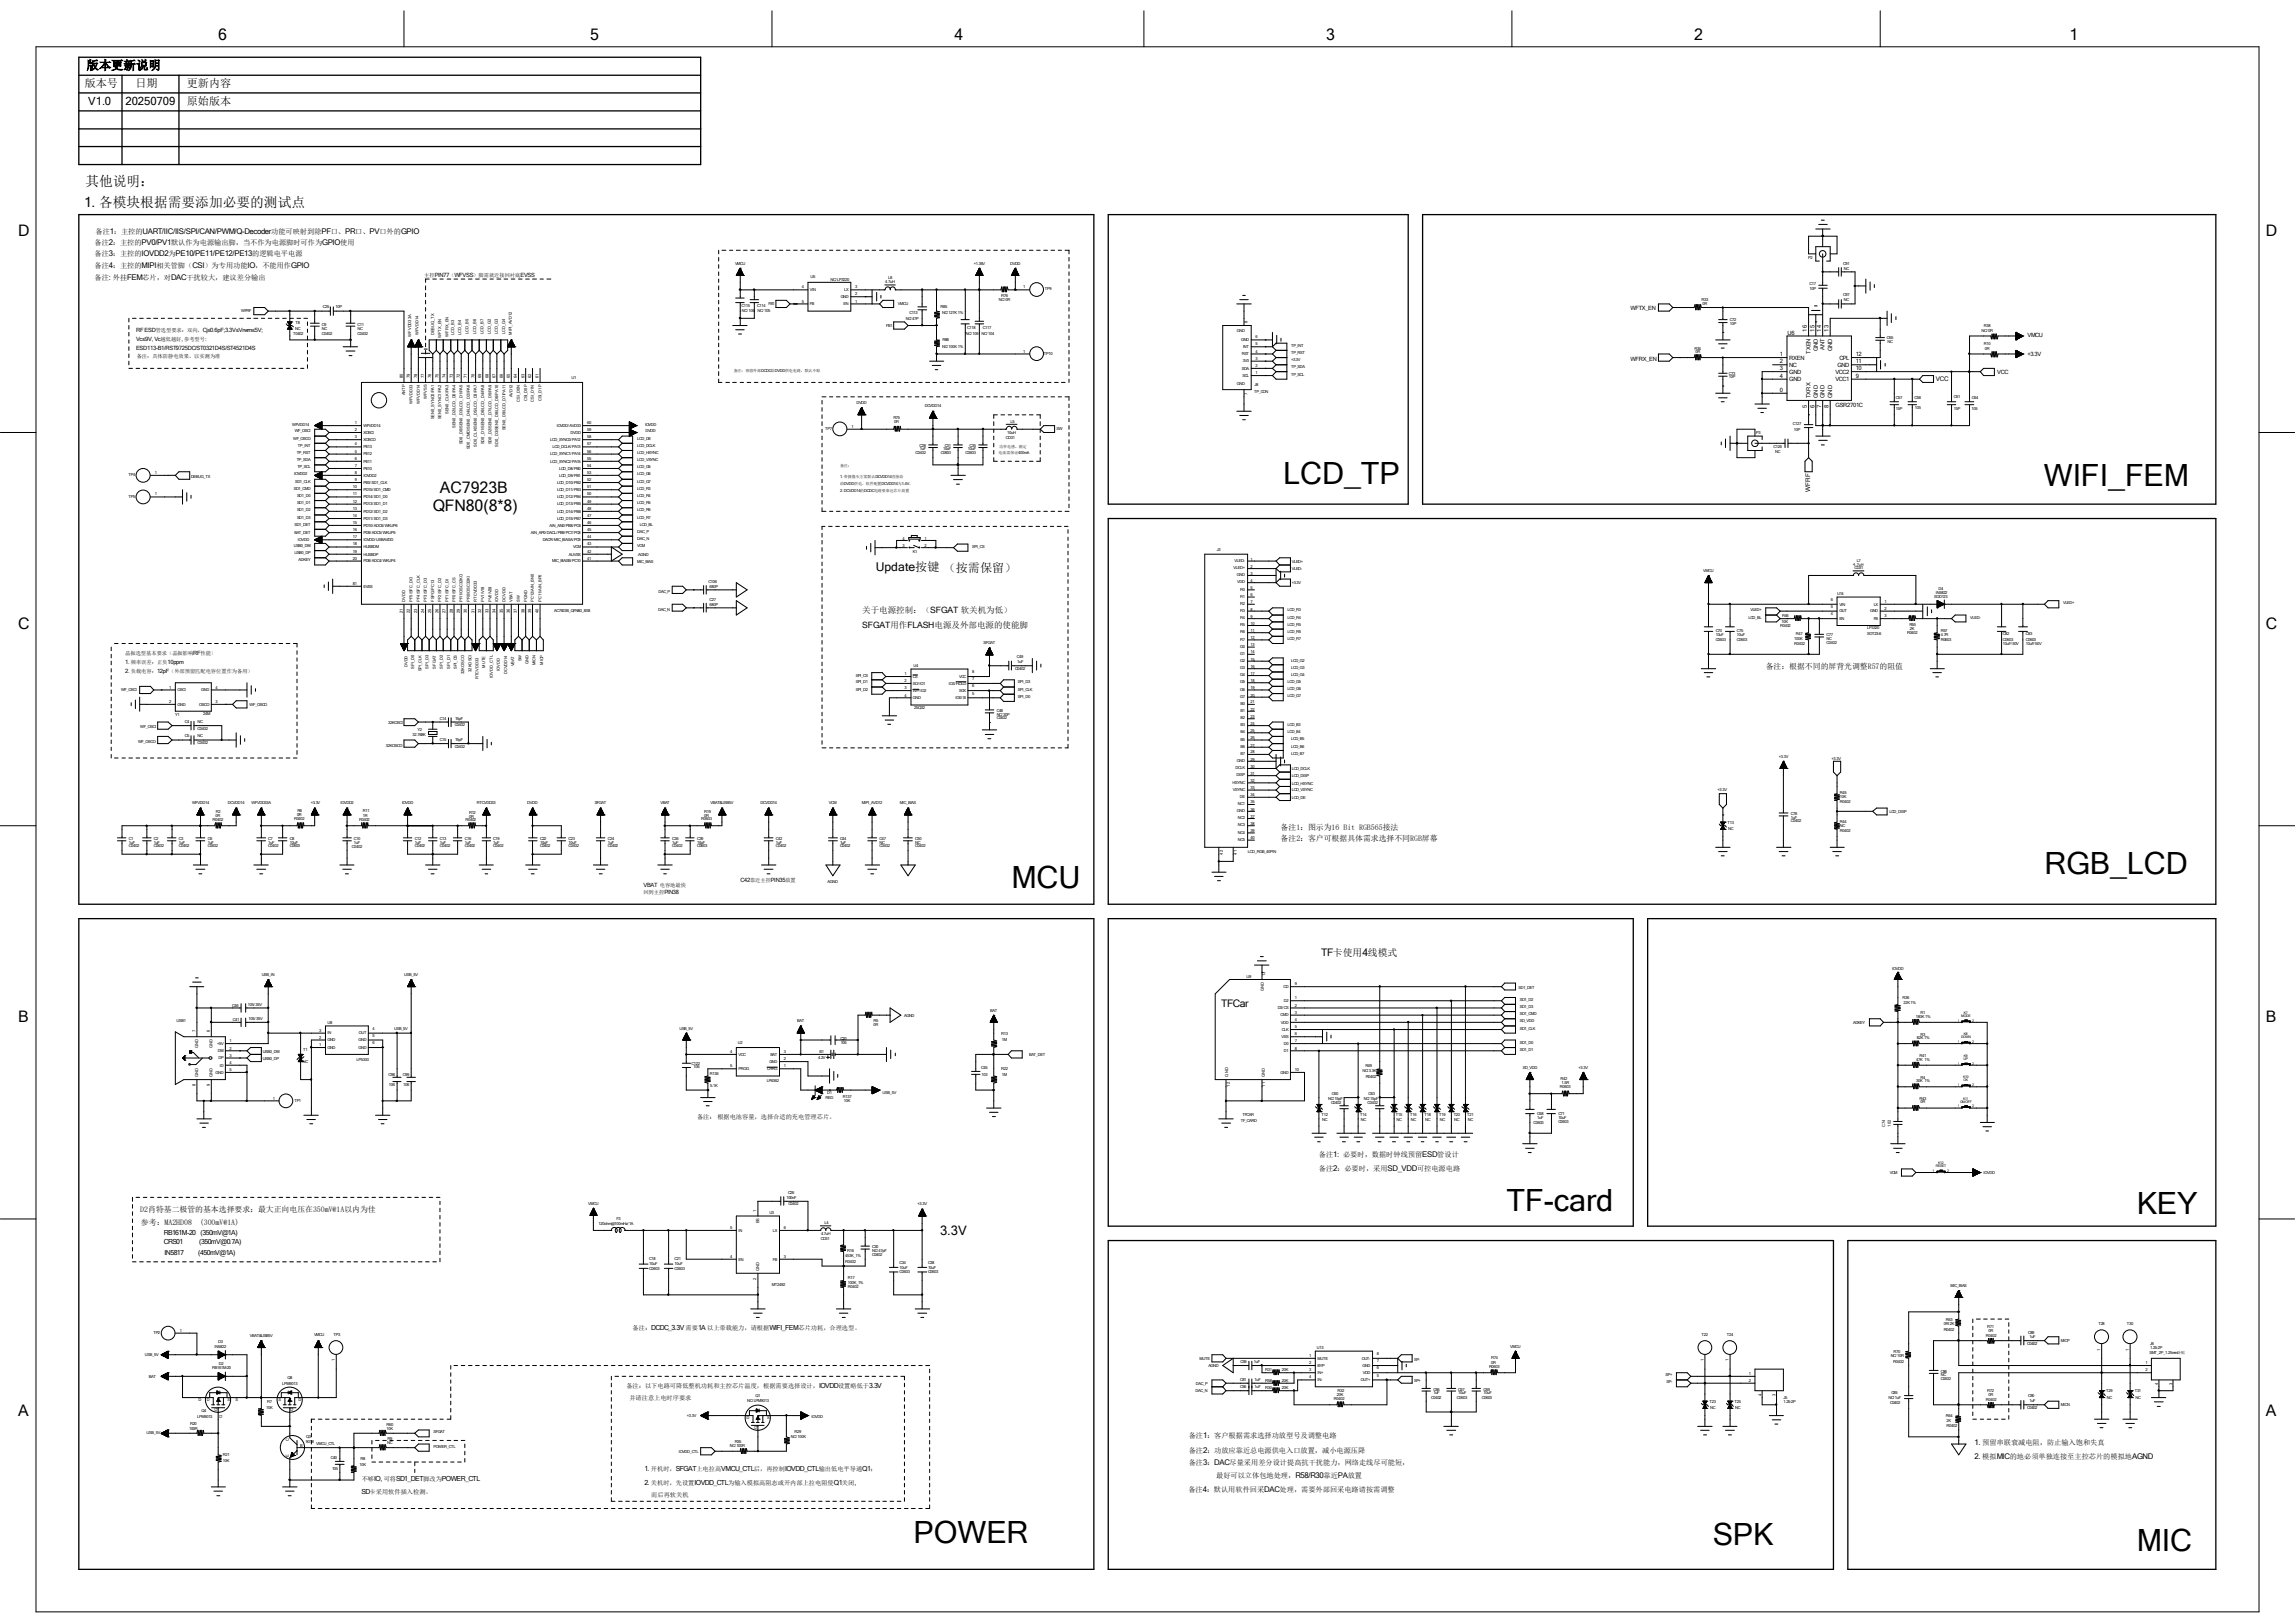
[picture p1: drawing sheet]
<svg xmlns="http://www.w3.org/2000/svg" width="297mm" height="210mm" viewBox="0 0 297 210" stroke-linecap="round" stroke-linejoin="round" font-family="sans-serif">
<defs><g id="words">
<g font-size="4">
<text x="166.1" y="62.7">LCD_TP</text>
<text x="264.5" y="62.9">WIFI_FEM</text>
<text x="264.6" y="113.1">RGB_LCD</text>
<text x="130.9" y="114.9">MCU</text>
<text x="194.9" y="156.7">TF-card</text>
<text x="276.5" y="157.1">KEY</text>
<text x="118.2" y="199.6">POWER</text>
<text x="221.7" y="199.9">SPK</text>
<text x="276.5" y="200.7">MIC</text>
</g>
<g font-size="2.1">
<text x="28.2" y="5.1">6</text>
<text x="76.4" y="5.1">5</text>
<text x="123.5" y="5.1">4</text>
<text x="171.6" y="5.1">3</text>
<text x="219.3" y="5.1">2</text>
<text x="267.8" y="5.1">1</text>
<text x="2.4" y="30.6">D</text>
<text x="293.2" y="30.6">D</text>
<text x="56.9" y="63.8">AC7923B</text>
<text x="56" y="66.1">QFN80(8*8)</text>
<text x="2.4" y="81.4">C</text>
<text x="293.2" y="81.4">C</text>
<text x="2.4" y="132.3">B</text>
<text x="293.2" y="132.3">B</text>
<text x="2.4" y="183.2">A</text>
<text x="293.2" y="183.2">A</text>
</g>
<g font-size="1.8">
<text x="10.9" y="26.8">1. 各模块根据需要添加必要的测试点</text>
<text x="11" y="24.1">其他说明：</text>
</g>
<text font-size="1.7" x="121.7" y="159.9">3.3V</text>
<g font-size="1.6">
<text x="11.2" y="9">版本更新说明</text>
<text x="113.3" y="73.9">Update按键 （按需保留）</text>
</g>
<g font-size="1.5">
<text x="11.4" y="13.5">V1.0</text>
<text x="16.3" y="13.5">20250709</text>
</g>
<g font-size="1.4">
<text x="11" y="11.3">版本号</text>
<text x="17.5" y="11.3">日期</text>
<text x="24.2" y="11.3">更新内容</text>
<text x="24.2" y="13.5">原始版本</text>
</g>
<g font-size="1.3">
<text x="171" y="123.7">TF卡使用4线模式</text>
<text x="158" y="130.3">TFCar</text>
</g>
<g font-size="1.1">
<text x="111.6" y="81.2">SFGAT用作FLASH电源及外部电源的使能脚</text>
<text x="111.6" y="79.4">关于电源控制：（SFGAT 软关机为低）</text>
</g>
<g font-size="1">
<text x="228.5" y="86.6">备注：根据不同的屏背光调整R57的阻值</text>
<text x="165.7" y="107.4">备注1：图示为16 Bit RGB565接法</text>
<text x="165.7" y="108.8">备注2：客户可根据具体需求选择不同RGB屏幕</text>
<text x="18.2" y="156.9">D2肖特基二极管的基本选择要求：最大正向电压在350mV@1A以内为佳</text>
<text x="18.2" y="158.5">参考：MA2HD08</text>
<text x="25.9" y="158.5">(300mV@1A)</text>
<text x="255.5" y="186.9">1. 预留串联衰减电阻，防止输入饱和失真</text>
<text x="255.5" y="188.8">2. 模拟MIC的地必须单独连接至主控芯片的模拟地AGND</text>
</g>
<g font-size=".9">
<text x="12.2" y="31.7">备注2：主控的PV0/PV1默认作为电源输出脚，当不作为电源脚时可作为GPIO使用</text>
<text x="12.2" y="33.1">备注3：主控的IOVDD2为PE10/PE11/PE12/PE13的逻辑电平电源</text>
<text x="12.2" y="34.7">备注4：主控的MIPI相关管脚（CSI）为专用功能IO，不能用作GPIO</text>
<text x="12.4" y="30.3">备注1：主控的UART/IIC/IIS/SPI/CAN/PWM/Q-Decoder功能可映射到除PF口、PR口、PV口外的GPIO</text>
<text x="12.2" y="36.2">备注: 外挂FEM芯片，对DAC干扰较大，建议差分输出</text>
<text x="170.7" y="149.7">备注1: 必要时，数据时钟线预留ESD管设计</text>
<text x="170.7" y="151.6">备注2：必要时，采用SD_VDD可控电源电路</text>
<text x="21.2" y="159.8">RB161M-20 (350mV@1A)</text>
<text x="21.2" y="161">CRS01</text>
<text x="25.8" y="161">(350mV@0.7A)</text>
<text x="21.3" y="162.3">IN5817</text>
<text x="25.7" y="162.3">(450mV@1A)</text>
<text x="83.4" y="190.3">1. 开机时，SFGAT上电拉高VMCU_CTL后，再控制IOVDD_CTL输出低电平导通Q1；</text>
<text x="153.8" y="186.1">备注1：客户根据需求选择功放型号及调整电路</text>
<text x="153.8" y="188">备注2：功放应靠近总电源供电入口放置，减小电源压降</text>
<text x="153.8" y="189.5">备注3：DAC尽量采用差分设计提高抗干扰能力，网络走线尽可能短，</text>
<text x="157.4" y="191.2">最好可以立体包地处理，R58/R30靠近PA放置</text>
<text x="46.8" y="193.3">SD卡采用软件插入检测。</text>
<text x="83.4" y="192.2">2. 关机时，先设置IOVDD_CTL为输入模拟高阻态或开内部上拉电阻使Q1关闭,</text>
<text x="153.8" y="193.1">备注4：默认用软件回采DAC处理，需要外部回采电路请按需调整</text>
</g>
<g font-size=".8">
<text x="250.5" y="49.3">VCC</text>
<text x="234.3" y="63.6" transform="rotate(-90 234.3 63.6)">WFRF</text>
<text x="90.2" y="144.8">备注： 根据电池容量，选择合适的充电管理芯片。</text>
<text x="81.9" y="172.1">备注：DCDC_3.3V 需要1A 以上带载能力，请根据WIFI_FEM芯片功耗，合理选型。</text>
<text x="81.1" y="179.6">备注：以下电路可降低整机功耗和主控芯片温度，根据需要选择设计，IOVDD设置略低于3.3V</text>
<text x="81.4" y="181.1">并请注意上电时序要求</text>
<text x="46.8" y="191.7">不够IO, 可将SD1_DET脚改为POWER_CTL</text>
<text x="84.3" y="193.7">而后再软关机</text>
</g>
<g font-size=".7">
<text x="54.9" y="35.8">主控PIN77（WFVSS）脚需就近接回衬底EVSS</text>
<text x="211" y="40.2">WFTX_EN</text>
<text x="17.6" y="44.2">Vc≤9V, Vc越低越好, 参考型号:</text>
<text x="17.6" y="45.3">ESD113-B1/RST9725DC/ST0321D4S/ST4521D4S</text>
<text x="17.6" y="43">RF ESD管选型要求：双向，Cj≤0.6pF;3.3V≤Vrwm≤5V;</text>
<text x="17.7" y="46.4">备注：具体防静电效果，以实测为准</text>
<text x="211" y="46.7">WFRX_EN</text>
<text x="230.3" y="46.1">1</text>
<text x="230.3" y="47">2</text>
<text x="230.3" y="47.9">3</text>
<text x="231.4" y="43.3">U6</text>
<text x="231.6" y="46.5">RXEN</text>
<text x="231.6" y="47.5">NC</text>
<text x="233.8" y="42.9" transform="rotate(-90 233.8 42.9)">16</text>
<text x="234.3" y="45.8" transform="rotate(-90 234.3 45.8)">TXEN</text>
<text x="234.8" y="42.9" transform="rotate(-90 234.8 42.9)">15</text>
<text x="235.2" y="45.5" transform="rotate(-90 235.2 45.5)">GND</text>
<text x="235.7" y="42.9" transform="rotate(-90 235.7 42.9)">14</text>
<text x="236.1" y="45.3" transform="rotate(-90 236.1 45.3)">ANT</text>
<text x="236.6" y="42.9" transform="rotate(-90 236.6 42.9)">13</text>
<text x="237.1" y="45.5" transform="rotate(-90 237.1 45.5)">GND</text>
<text x="237.8" y="47.5">GND</text>
<text x="238" y="46.5">CPL</text>
<text x="240.2" y="47.9">10</text>
<text x="240.2" y="47">11</text>
<text x="240.2" y="46.1">12</text>
<text x="262.4" y="43.6">VMCU</text>
<text x="262.4" y="46">+3.3V</text>
<text x="230.3" y="48.9">4</text>
<text x="230.3" y="50.7">0</text>
<text x="231.6" y="48.3">GND</text>
<text x="231.6" y="49.3">GND</text>
<text x="233.8" y="52.8" transform="rotate(-90 233.8 52.8)">5</text>
<text x="234.3" y="51.5" transform="rotate(-90 234.3 51.5)">TXRX</text>
<text x="234.8" y="52.8" transform="rotate(-90 234.8 52.8)">6</text>
<text x="235.2" y="51.5" transform="rotate(-90 235.2 51.5)">GND</text>
<text x="235.7" y="52.8" transform="rotate(-90 235.7 52.8)">7</text>
<text x="236.1" y="51.5" transform="rotate(-90 236.1 51.5)">GND</text>
<text x="236.6" y="52.8" transform="rotate(-90 236.6 52.8)">8</text>
<text x="237.1" y="51.5" transform="rotate(-90 237.1 51.5)">GND</text>
<text x="237.5" y="49.3">VCC1</text>
<text x="237.5" y="48.3">VCC2</text>
<text x="237.5" y="52.7">GSR2701C</text>
<text x="240.2" y="48.9">9</text>
<text x="258.5" y="48.4">VCC</text>
<text x="16.2" y="85.9">1. 频率误差：正负10ppm</text>
<text x="16.2" y="87">2. 负载电容：12pF（外部预留匹配电容位置作为备用）</text>
<text x="16.2" y="84.7">晶振选型基本要求（晶振影响RF性能）</text>
<text x="83.3" y="114.8">VBAT 电容地最快</text>
<text x="83.3" y="115.7">回到主控PIN38</text>
<text x="95.8" y="114.1">C42靠近主控PIN35放置</text>
</g>
<g font-size=".5">
<text x="95.1" y="34.2">VMCU</text>
<text x="104.9" y="36">U5</text>
<text x="126" y="34.2">+1.36V</text>
<text x="130.7" y="34.2">DVDD</text>
<text x="234" y="33.6">P2</text>
<text x="238.5" y="34.3">C91</text>
<text x="238.6" y="35">NC</text>
<text x="31.2" y="40.4">WFRF</text>
<text x="38.2" y="41.9">T8</text>
<text x="41.8" y="39.9">C25</text>
<text x="43.4" y="39.9">10P</text>
<text x="96" y="39.7">C115</text>
<text x="96" y="40.4">NC/106</text>
<text x="98" y="39.7">C114</text>
<text x="98" y="40.4">NC/105</text>
<text x="99.4" y="39.5">FB1</text>
<text x="103.8" y="37.3">4</text>
<text x="103.8" y="39.2">5</text>
<text x="104.8" y="37.7">VIN</text>
<text x="104.8" y="39.5">FB</text>
<text x="107.5" y="36.4">NC/LP3220</text>
<text x="108.8" y="38.6">GND</text>
<text x="109.2" y="39.5">EN</text>
<text x="109.3" y="37.7">LX</text>
<text x="110.7" y="39.2">1</text>
<text x="110.7" y="38.2">2</text>
<text x="110.7" y="37.3">3</text>
<text x="114.6" y="36.6">4.7uH</text>
<text x="114.9" y="36.1">L8</text>
<text x="116.2" y="39.5">VMCU</text>
<text x="117.2" y="41.4">NC/47P</text>
<text x="117.7" y="40.7">C113</text>
<text x="121.7" y="39.9">R85</text>
<text x="121.9" y="40.6">NC/127K 1%</text>
<text x="129.3" y="38.9">NC/0R</text>
<text x="129.6" y="38.4">R76</text>
<text x="132.4" y="37.3">1</text>
<text x="135.2" y="37.5">TP9</text>
<text x="161.5" y="41.7" transform="rotate(-90 161.5 41.7)">8</text>
<text x="220.2" y="38.9">R33</text>
<text x="220.3" y="39.4">0R</text>
<text x="223.9" y="41.6">C72</text>
<text x="223.9" y="42">10P</text>
<text x="234.2" y="36.9">C17</text>
<text x="234.2" y="37.5">10P</text>
<text x="238.5" y="38.3">C97</text>
<text x="238.6" y="38.9">NC</text>
<text x="37.9" y="43.3">T0402</text>
<text x="38.2" y="42.7">NC</text>
<text x="41.7" y="42.1">C9</text>
<text x="41.7" y="42.8">NC</text>
<text x="41.7" y="43.4">C0402</text>
<text x="46.3" y="42.1">C11</text>
<text x="46.3" y="42.8">NC</text>
<text x="46.3" y="43.4">C0402</text>
<text x="53.2" y="43.6" transform="rotate(-90 53.2 43.6)">WFVDD33A</text>
<text x="54.1" y="43.4" transform="rotate(-90 54.1 43.4)">WFVDD14</text>
<text x="56.2" y="43.4" transform="rotate(-90 56.2 43.4)">DEBUG_TX</text>
<text x="57.1" y="43.8" transform="rotate(-90 57.1 43.8)">WFTX_EN</text>
<text x="58" y="43.6" transform="rotate(-90 58 43.6)">WFRX_EN</text>
<text x="58.8" y="43.4" transform="rotate(-90 58.8 43.4)">LCD_B3</text>
<text x="59.7" y="43.4" transform="rotate(-90 59.7 43.4)">LCD_B4</text>
<text x="60.6" y="43.3" transform="rotate(-90 60.6 43.3)">LCD_B5</text>
<text x="61.6" y="43.3" transform="rotate(-90 61.6 43.3)">LCD_B6</text>
<text x="62.6" y="43.3" transform="rotate(-90 62.6 43.3)">LCD_B7</text>
<text x="63.5" y="43.3" transform="rotate(-90 63.5 43.3)">LCD_G2</text>
<text x="64.4" y="43.3" transform="rotate(-90 64.4 43.3)">LCD_G3</text>
<text x="65.4" y="43.3" transform="rotate(-90 65.4 43.3)">LCD_G4</text>
<text x="66.3" y="43.3" transform="rotate(-90 66.3 43.3)">MIPI_AVD12</text>
<text x="114.7" y="42.3">FB1</text>
<text x="121.9" y="45">NC/100K 1%</text>
<text x="122" y="44.1">R86</text>
<text x="125" y="43.3">NC/106</text>
<text x="125.2" y="42.5">C118</text>
<text x="127" y="43.3">NC/104</text>
<text x="127.2" y="42.5">C117</text>
<text x="132.4" y="45.6">1</text>
<text x="135.1" y="45.9">TP10</text>
<text x="160.1" y="43">GND</text>
<text x="160.6" y="44.2">GND</text>
<text x="160.7" y="47.8">SDA</text>
<text x="160.7" y="46">RST</text>
<text x="160.8" y="46.9">3V3</text>
<text x="160.9" y="45">INT</text>
<text x="162.5" y="47.5">2</text>
<text x="162.5" y="46.6">3</text>
<text x="162.5" y="45.6">4</text>
<text x="162.5" y="44.7">5</text>
<text x="162.5" y="43.8">6</text>
<text x="167.1" y="44.9">TP_INT</text>
<text x="167.1" y="45.8">TP_RST</text>
<text x="167.1" y="46.7">+3.3V</text>
<text x="167.1" y="47.7">TP_SDA</text>
<text x="219.3" y="45.3">R34</text>
<text x="219.4" y="45.7">0R</text>
<text x="244.2" y="43.9">C65</text>
<text x="244.3" y="44.4">NC</text>
<text x="256.5" y="43">NC/0R</text>
<text x="256.8" y="42.3">R38</text>
<text x="256.8" y="44.7">R10</text>
<text x="256.9" y="45.3">0R</text>
<text x="52.1" y="48.9" transform="rotate(-90 52.1 48.9)">80</text>
<text x="52.5" y="51.2" transform="rotate(-90 52.5 51.2)">ANTP</text>
<text x="53" y="48.9" transform="rotate(-90 53 48.9)">79</text>
<text x="53.4" y="52.3" transform="rotate(-90 53.4 52.3)">WFVDD33</text>
<text x="54" y="48.9" transform="rotate(-90 54 48.9)">78</text>
<text x="54.3" y="52.3" transform="rotate(-90 54.3 52.3)">WFVDD14</text>
<text x="54.9" y="48.9" transform="rotate(-90 54.9 48.9)">77</text>
<text x="55.2" y="51.6" transform="rotate(-90 55.2 51.6)">WFVSS</text>
<text x="55.8" y="48.9" transform="rotate(-90 55.8 48.9)">76</text>
<text x="56.7" y="48.9" transform="rotate(-90 56.7 48.9)">75</text>
<text x="57.7" y="48.9" transform="rotate(-90 57.7 48.9)">74</text>
<text x="58" y="53.5" transform="rotate(-90 58 53.5)">SEN0_CLK/PA3</text>
<text x="58.6" y="48.9" transform="rotate(-90 58.6 48.9)">73</text>
<text x="59.5" y="48.9" transform="rotate(-90 59.5 48.9)">72</text>
<text x="60.4" y="48.9" transform="rotate(-90 60.4 48.9)">71</text>
<text x="61.4" y="48.9" transform="rotate(-90 61.4 48.9)">70</text>
<text x="62.3" y="48.9" transform="rotate(-90 62.3 48.9)">69</text>
<text x="63.2" y="48.9" transform="rotate(-90 63.2 48.9)">68</text>
<text x="64.1" y="48.9" transform="rotate(-90 64.1 48.9)">67</text>
<text x="65.1" y="48.9" transform="rotate(-90 65.1 48.9)">66</text>
<text x="66" y="48.9" transform="rotate(-90 66 48.9)">65</text>
<text x="66.3" y="51.4" transform="rotate(-90 66.3 51.4)">AVD12</text>
<text x="66.9" y="48.9" transform="rotate(-90 66.9 48.9)">64</text>
<text x="67.3" y="52" transform="rotate(-90 67.3 52)">CSI_D0N</text>
<text x="67.9" y="48.9" transform="rotate(-90 67.9 48.9)">63</text>
<text x="68.2" y="51.9" transform="rotate(-90 68.2 51.9)">CSI_D0P</text>
<text x="68.8" y="48.9" transform="rotate(-90 68.8 48.9)">62</text>
<text x="69.1" y="52" transform="rotate(-90 69.1 52)">CSI_D1N</text>
<text x="69.7" y="48.9" transform="rotate(-90 69.7 48.9)">61</text>
<text x="70.1" y="51.9" transform="rotate(-90 70.1 51.9)">CSI_D1P</text>
<text x="74" y="49.1">U1</text>
<text x="95" y="48.2">备注：预留外部DCDC给DVDD供电电路，默认不贴</text>
<text x="110.8" y="52.3">DVDD</text>
<text x="119.7" y="52.6">DCVDD14</text>
<text x="160.1" y="49.8">GND</text>
<text x="160.8" y="48.8">SCL</text>
<text x="161.5" y="51.1" transform="rotate(-90 161.5 51.1)">7</text>
<text x="162.3" y="50.9">TP_CON</text>
<text x="162.3" y="50">J8</text>
<text x="162.5" y="48.4">1</text>
<text x="167.1" y="48.6">TP_SCL</text>
<text x="223.7" y="48.5">C73</text>
<text x="223.7" y="48.9">10P</text>
<text x="245.4" y="51.6">C57</text>
<text x="245.4" y="53">15P</text>
<text x="247.8" y="51.6">C58</text>
<text x="247.8" y="52.9">105</text>
<text x="252.9" y="51.5">C61</text>
<text x="252.9" y="53">15P</text>
<text x="255.1" y="53">105</text>
<text x="255.2" y="51.6">C64</text>
<text x="37.8" y="55.1">WFVDD14</text>
<text x="37.9" y="56.9">WF_OSCO</text>
<text x="38.1" y="56">WF_OSCI</text>
<text x="38.4" y="58.8">TP_RST</text>
<text x="38.4" y="59.7">TP_SDA</text>
<text x="38.6" y="57.8">TP_INT</text>
<text x="45.9" y="54.9">1</text>
<text x="45.9" y="55.8">2</text>
<text x="45.9" y="56.7">3</text>
<text x="45.9" y="57.6">4</text>
<text x="45.9" y="58.6">5</text>
<text x="45.9" y="59.5">6</text>
<text x="47" y="55.2">WFVDD14</text>
<text x="47" y="56.1">XOSCI</text>
<text x="47" y="57.1">XOSCO</text>
<text x="47" y="58">PE13</text>
<text x="47" y="58.9">PE12</text>
<text x="47" y="59.9">PE11</text>
<text x="56.2" y="54.3" transform="rotate(-90 56.2 54.3)">SEN0_SYNC0/PA1</text>
<text x="57.1" y="54.3" transform="rotate(-90 57.1 54.3)">SEN0_SYNC1/PA2</text>
<text x="58.9" y="55.4" transform="rotate(-90 58.9 55.4)">SEN0_D2/LCD_D0/PA4</text>
<text x="59.9" y="57.5" transform="rotate(-90 59.9 57.5)">SD0_D0/SEN0_D3/LCD_D1/PA5</text>
<text x="60.8" y="58.1" transform="rotate(-90 60.8 58.1)">SD0_CMD/SEN0_D4/LCD_D2//PA6</text>
<text x="61.7" y="57.8" transform="rotate(-90 61.7 57.8)">SD0_CLK/SEN0_D5/LCD_D3/PA7</text>
<text x="62.7" y="57.5" transform="rotate(-90 62.7 57.5)">SD0_D1/SEN0_D6/LCD_D4/PA8</text>
<text x="63.6" y="57.5" transform="rotate(-90 63.6 57.5)">SD0_D2/SEN0_D7/LCD_D5/PA9</text>
<text x="64.5" y="57.8" transform="rotate(-90 64.5 57.8)">SD0_D3/SEN0_D8/LCD_D6/PA10</text>
<text x="65.4" y="55.7" transform="rotate(-90 65.4 55.7)">SEN0_D9/LCD_D7/PA11</text>
<text x="71.2" y="57.1">LCD_SYNC0/PA12</text>
<text x="71.2" y="58.9">LCD_SYNC1/PA14</text>
<text x="71.2" y="59.9">LCD_SYNC2/PA15</text>
<text x="71.5" y="58">LCD_DCLK/PA13</text>
<text x="72.1" y="55.2">IOVDD/AVD33</text>
<text x="73.8" y="56.1">DVDD</text>
<text x="76" y="54.9">60</text>
<text x="76" y="55.8">59</text>
<text x="76" y="56.7">58</text>
<text x="76" y="57.6">57</text>
<text x="76" y="58.6">56</text>
<text x="76" y="59.5">55</text>
<text x="82.5" y="59.7">LCD_VSYNC</text>
<text x="82.5" y="58.8">LCD_HSYNC</text>
<text x="82.5" y="57.8">LCD_DCLK</text>
<text x="82.5" y="56.9">LCD_DE</text>
<text x="83.5" y="55.1">IOVDD</text>
<text x="83.5" y="56">DVDD</text>
<text x="106.8" y="55.6">TP7</text>
<text x="110.2" y="55.3">1</text>
<text x="115.6" y="54.2">R75</text>
<text x="115.7" y="54.7">0R</text>
<text x="118.5" y="58.8">C0402</text>
<text x="119" y="57.8">C28</text>
<text x="119" y="58.3">1uF</text>
<text x="121.8" y="58.8">C0603</text>
<text x="122" y="58.3">10uF</text>
<text x="122.3" y="57.8">C31</text>
<text x="125" y="58.8">C0603</text>
<text x="125.3" y="58.3">10uF</text>
<text x="125.5" y="57.8">C35</text>
<text x="129.2" y="58.7">电流需保证400mA</text>
<text x="129.3" y="58">功率电感，额定</text>
<text x="130.2" y="56.8">CD31</text>
<text x="130.3" y="56.1">10uH</text>
<text x="130.8" y="54.7">L5</text>
<text x="136.7" y="55.7">SW</text>
<text x="227.3" y="56.1">P3</text>
<text x="229.5" y="58">C126</text>
<text x="229.7" y="58.7">NC</text>
<text x="232" y="55">C127</text>
<text x="232.2" y="55.8">10P</text>
<text x="16.6" y="61.6">TP4</text>
<text x="16.6" y="64.4">TP5</text>
<text x="20" y="61.3">1</text>
<text x="20" y="64.1">1</text>
<text x="24.7" y="61.8">DEBUG_TX</text>
<text x="38" y="63.4">SD1_CMD</text>
<text x="38.1" y="61.5">IOVDD2</text>
<text x="38.2" y="62.4">SD1_CLK</text>
<text x="38.4" y="64.3">SD1_D0</text>
<text x="38.4" y="65.2">SD1_D1</text>
<text x="38.5" y="60.6">TP_SCL</text>
<text x="45.7" y="63.2">10</text>
<text x="45.7" y="64.1">11</text>
<text x="45.7" y="65.1">12</text>
<text x="45.7" y="66">13</text>
<text x="45.9" y="60.4">7</text>
<text x="45.9" y="61.3">8</text>
<text x="45.9" y="62.3">9</text>
<text x="47" y="60.8">PE10</text>
<text x="47" y="61.7">IOVDD2</text>
<text x="47" y="62.6">PE0/SD1_CLK</text>
<text x="47" y="63.5">PD15/SD1_CMD</text>
<text x="47" y="64.5">PD14/SD1_D0</text>
<text x="47" y="65.4">PD13/SD1_D1</text>
<text x="72.1" y="62.6">LCD_D10/PB2</text>
<text x="72.1" y="63.5">LCD_D11/PB3</text>
<text x="72.1" y="64.5">LCD_D12/PB4</text>
<text x="72.1" y="65.4">LCD_D13/PB5</text>
<text x="72.3" y="60.8">LCD_D8/PB0</text>
<text x="72.3" y="61.7">LCD_D9/PB1</text>
<text x="76" y="60.4">54</text>
<text x="76" y="61.3">53</text>
<text x="76" y="62.3">52</text>
<text x="76" y="63.2">51</text>
<text x="76" y="64.1">50</text>
<text x="76" y="65.1">49</text>
<text x="76" y="66">48</text>
<text x="82.5" y="65.2">LCD_R5</text>
<text x="82.5" y="64.3">LCD_R4</text>
<text x="82.5" y="63.4">LCD_R3</text>
<text x="82.5" y="62.4">LCD_G7</text>
<text x="82.5" y="61.5">LCD_G6</text>
<text x="82.5" y="60.6">LCD_G5</text>
<text x="108.7" y="63.7">2. DCVDD14的DCDC电路要靠近芯片放置</text>
<text x="108.7" y="61.8">1. 带摄像头方案默认DCVDD14直接给</text>
<text x="108.7" y="62.8">给DVDD供电。软件配置DCVDD14为1.4V。</text>
<text x="108.7" y="60.5">备注：</text>
<text x="38" y="70.8">USB0_DM</text>
<text x="38.1" y="71.7">USB0_DP</text>
<text x="38.1" y="68.1">SD1_DET</text>
<text x="38.1" y="69.1">BAT_DET</text>
<text x="38.4" y="66.2">SD1_D2</text>
<text x="38.4" y="67.1">SD1_D3</text>
<text x="38.6" y="70">IOVDD</text>
<text x="45.7" y="66.9">14</text>
<text x="45.7" y="67.8">15</text>
<text x="45.7" y="68.7">16</text>
<text x="45.7" y="69.7">17</text>
<text x="45.7" y="70.6">18</text>
<text x="45.7" y="71.5">19</text>
<text x="47" y="66.3">PD12/SD1_D2</text>
<text x="47" y="67.3">PD11/SD1_D3</text>
<text x="47" y="68.2">PD10/ADC6/WKUP6</text>
<text x="47" y="69.1">PD9/ADC5/WKUP5</text>
<text x="47" y="70">IOVDD/USBAVDD</text>
<text x="47" y="71">HUSBDM</text>
<text x="47" y="71.9">HUSBDP</text>
<text x="68.7" y="69.1">AIN_AP0/DACL/PB9/PC7/PC8</text>
<text x="70.2" y="70">DACR/MIC_BIASA/PC9</text>
<text x="71.1" y="68.2">AIN_AN0/PB8/PC6</text>
<text x="72.1" y="66.3">LCD_D14/PB6</text>
<text x="72.1" y="67.3">LCD_D15/PB7</text>
<text x="73.6" y="71.9">AUVSS</text>
<text x="74.2" y="71">VCM</text>
<text x="76" y="66.9">47</text>
<text x="76" y="67.8">46</text>
<text x="76" y="68.7">45</text>
<text x="76" y="69.7">44</text>
<text x="76" y="70.6">43</text>
<text x="76" y="71.5">42</text>
<text x="82.5" y="70.8">VCM</text>
<text x="82.5" y="69.8">DAC_N</text>
<text x="82.5" y="67.1">LCD_R7</text>
<text x="82.5" y="66.2">LCD_R6</text>
<text x="82.5" y="68.9">DAC_P</text>
<text x="82.6" y="71.9">AGND</text>
<text x="82.8" y="68.1">LCD_BL</text>
<text x="116.8" y="70.8">3</text>
<text x="116.8" y="69.8">4</text>
<text x="118.2" y="71.5">K1</text>
<text x="119.6" y="69.8">1</text>
<text x="119.6" y="70.8">2</text>
<text x="125.8" y="70.9">SPI_CS</text>
<text x="157.5" y="71.3">J3</text>
<text x="38.7" y="72.6">ADKEY</text>
<text x="45.7" y="72.4">20</text>
<text x="45.7" y="75.7">81</text>
<text x="47" y="72.8">PD8/ADC4/WKUP4</text>
<text x="47" y="76">EVSS</text>
<text x="52.5" y="77.9" transform="rotate(-90 52.5 77.9)">DVDD</text>
<text x="53.4" y="77.9" transform="rotate(-90 53.4 77.9)">PF5/SFC_DO</text>
<text x="54.3" y="77.9" transform="rotate(-90 54.3 77.9)">PF4/SFC_CLK</text>
<text x="55.2" y="77.9" transform="rotate(-90 55.2 77.9)">PF3/SFC_D3</text>
<text x="56.2" y="77.9" transform="rotate(-90 56.2 77.9)">FSPG/PC13</text>
<text x="57.1" y="77.9" transform="rotate(-90 57.1 77.9)">PF2/SFC_D2</text>
<text x="58" y="77.9" transform="rotate(-90 58 77.9)">PF1/SFC_DI</text>
<text x="58.9" y="77.9" transform="rotate(-90 58.9 77.9)">PF0/SFC_CS</text>
<text x="59.9" y="77.9" transform="rotate(-90 59.9 77.9)">PR1/OSC32KO</text>
<text x="60.8" y="77.9" transform="rotate(-90 60.8 77.9)">PR0/OSC32KI</text>
<text x="61.7" y="77.9" transform="rotate(-90 61.7 77.9)">RTCVDD33</text>
<text x="62.7" y="77.9" transform="rotate(-90 62.7 77.9)">PV1/V18</text>
<text x="63.6" y="77.9" transform="rotate(-90 63.6 77.9)">PV0/V28</text>
<text x="64.5" y="77.9" transform="rotate(-90 64.5 77.9)">IOVDD</text>
<text x="65.4" y="77.9" transform="rotate(-90 65.4 77.9)">DCVDD</text>
<text x="66.3" y="77.9" transform="rotate(-90 66.3 77.9)">VBAT</text>
<text x="67.3" y="77.9" transform="rotate(-90 67.3 77.9)">SW</text>
<text x="68.2" y="77.9" transform="rotate(-90 68.2 77.9)">PGND</text>
<text x="69.1" y="77.9" transform="rotate(-90 69.1 77.9)">PC12/AIN_BN0</text>
<text x="70.1" y="77.9" transform="rotate(-90 70.1 77.9)">PC11/AIN_BP0</text>
<text x="71.5" y="72.8">MIC_BIASB/PC10</text>
<text x="76" y="72.4">41</text>
<text x="82.5" y="72.9">MIC_BIAS</text>
<text x="85.2" y="76.7">DAC_P</text>
<text x="91.7" y="75.5">C106</text>
<text x="91.8" y="76">680P</text>
<text x="91.8" y="77.8">C27</text>
<text x="159.6" y="73.6">VLED+</text>
<text x="159.8" y="72.7">VLED-</text>
<text x="160.1" y="74.5">GND</text>
<text x="160.1" y="75.5">VDD</text>
<text x="160.5" y="76.4">R0</text>
<text x="160.5" y="77.3">R1</text>
<text x="161.8" y="72.6">1</text>
<text x="161.8" y="73.4">2</text>
<text x="161.8" y="74.4">3</text>
<text x="161.8" y="75.3">4</text>
<text x="161.8" y="76.2">5</text>
<text x="161.8" y="77.2">6</text>
<text x="167.2" y="72.8">VLED+</text>
<text x="167.2" y="73.7">VLED-</text>
<text x="167.2" y="75.6">+3.3V</text>
<text x="220.4" y="74">VMCU</text>
<text x="236.9" y="77.8">6</text>
<text x="237.7" y="77">U14</text>
<text x="239.8" y="73.2">4.7uH</text>
<text x="240" y="73.6">CD31</text>
<text x="240.3" y="72.7">L7</text>
<text x="250.3" y="77.4">SOD123</text>
<text x="250.5" y="76.8">IN5822</text>
<text x="250.9" y="76.3">D4</text>
<text x="52.1" y="79.3" transform="rotate(-90 52.1 79.3)">21</text>
<text x="53" y="79.3" transform="rotate(-90 53 79.3)">22</text>
<text x="54" y="79.3" transform="rotate(-90 54 79.3)">23</text>
<text x="54.9" y="79.3" transform="rotate(-90 54.9 79.3)">24</text>
<text x="55.8" y="79.3" transform="rotate(-90 55.8 79.3)">25</text>
<text x="56.7" y="79.3" transform="rotate(-90 56.7 79.3)">26</text>
<text x="57.7" y="79.3" transform="rotate(-90 57.7 79.3)">27</text>
<text x="58.6" y="79.3" transform="rotate(-90 58.6 79.3)">28</text>
<text x="59.5" y="79.3" transform="rotate(-90 59.5 79.3)">29</text>
<text x="60.4" y="79.3" transform="rotate(-90 60.4 79.3)">30</text>
<text x="61.4" y="79.3" transform="rotate(-90 61.4 79.3)">31</text>
<text x="62.3" y="79.3" transform="rotate(-90 62.3 79.3)">32</text>
<text x="63.2" y="79.3" transform="rotate(-90 63.2 79.3)">33</text>
<text x="64.1" y="79.3" transform="rotate(-90 64.1 79.3)">34</text>
<text x="65.1" y="79.3" transform="rotate(-90 65.1 79.3)">35</text>
<text x="66" y="79.3" transform="rotate(-90 66 79.3)">36</text>
<text x="66.9" y="79.3" transform="rotate(-90 66.9 79.3)">37</text>
<text x="67.9" y="79.3" transform="rotate(-90 67.9 79.3)">38</text>
<text x="68.8" y="79.3" transform="rotate(-90 68.8 79.3)">39</text>
<text x="69.7" y="79.3" transform="rotate(-90 69.7 79.3)">40</text>
<text x="71.7" y="79.2">AC7923B_QFN80_8X8</text>
<text x="85.2" y="79">DAC_N</text>
<text x="91.8" y="78.4">680P</text>
<text x="127.3" y="83.4">SFGAT</text>
<text x="160.5" y="78.2">R2</text>
<text x="160.5" y="79.2">R3</text>
<text x="160.5" y="80.1">R4</text>
<text x="160.5" y="81">R5</text>
<text x="160.5" y="82">R6</text>
<text x="160.5" y="82.9">R7</text>
<text x="160.5" y="83.8">G0</text>
<text x="161.8" y="78.1">7</text>
<text x="161.8" y="79">8</text>
<text x="161.8" y="79.9">9</text>
<text x="161.8" y="80.9">10</text>
<text x="161.8" y="81.8">11</text>
<text x="161.8" y="82.7">12</text>
<text x="161.8" y="83.7">13</text>
<text x="166.6" y="82.8">LCD_R7</text>
<text x="166.6" y="81.9">LCD_R6</text>
<text x="166.6" y="80.9">LCD_R5</text>
<text x="166.6" y="80.1">LCD_R4</text>
<text x="166.6" y="79.1">LCD_R3</text>
<text x="222" y="81.8">C70</text>
<text x="222" y="82.3">10uF</text>
<text x="222" y="83">C0603</text>
<text x="224.8" y="81.8">C75</text>
<text x="224.8" y="82.3">10uF</text>
<text x="224.8" y="82.9">C0603</text>
<text x="226.3" y="80.1">LCD_BL</text>
<text x="226.5" y="79.1">VLED+</text>
<text x="230.4" y="81.1">R0402</text>
<text x="230.5" y="80.6">10K</text>
<text x="230.6" y="79.8">R46</text>
<text x="232.2" y="82.8">100K</text>
<text x="232.2" y="83.5">R0402</text>
<text x="232.4" y="82.1">R47</text>
<text x="236.4" y="82.3">C77</text>
<text x="236.4" y="82.8">NC</text>
<text x="236.4" y="83.3">C0402</text>
<text x="236.9" y="79.6">4</text>
<text x="236.9" y="78.7">5</text>
<text x="238" y="80.2">EN</text>
<text x="238" y="79.2">OUT</text>
<text x="238" y="78.4">VIN</text>
<text x="241.6" y="81.4">LP3320</text>
<text x="241.6" y="82.2">SOT23-6</text>
<text x="242" y="79.2">GND</text>
<text x="242.5" y="78.4">LX</text>
<text x="242.5" y="80.2">FB</text>
<text x="243.9" y="78">1</text>
<text x="243.9" y="78.9">2</text>
<text x="243.9" y="79.8">3</text>
<text x="246.8" y="82">R0402</text>
<text x="247.1" y="80.9">R55</text>
<text x="247.2" y="81.5">2K</text>
<text x="251.2" y="81.8">R57</text>
<text x="251.2" y="82.3">4.7R</text>
<text x="251.2" y="83">R0603</text>
<text x="255" y="80.1">VLED-</text>
<text x="259.2" y="82.2">C82</text>
<text x="259.2" y="83.5">10uF/50V</text>
<text x="259.2" y="83">C0603</text>
<text x="262.2" y="82.2">C83</text>
<text x="262.2" y="83.5">10uF/50V</text>
<text x="262.2" y="83">C0603</text>
<text x="267" y="78.2">VLED+</text>
<text x="15.7" y="89.5">WF_OSCI</text>
<text x="21.9" y="89.1">1</text>
<text x="23" y="89.5">OSCI</text>
<text x="26" y="89.5">GND</text>
<text x="27.9" y="89.1">4</text>
<text x="52.8" y="86.3" transform="rotate(-90 52.8 86.3)">DVDD</text>
<text x="53.6" y="86.5" transform="rotate(-90 53.6 86.5)">SPI_D0</text>
<text x="54.5" y="86.9" transform="rotate(-90 54.5 86.9)">SPI_CLK</text>
<text x="55.5" y="86.5" transform="rotate(-90 55.5 86.5)">SPI_D3</text>
<text x="56.4" y="86.5" transform="rotate(-90 56.4 86.5)">SFGAT</text>
<text x="57.3" y="86.5" transform="rotate(-90 57.3 86.5)">SPI_D2</text>
<text x="58.3" y="86.5" transform="rotate(-90 58.3 86.5)">SPI_D1</text>
<text x="59.1" y="86.6" transform="rotate(-90 59.1 86.6)">SPI_CS</text>
<text x="60.1" y="87.2" transform="rotate(-90 60.1 87.2)">32KOSCO</text>
<text x="61" y="86.9" transform="rotate(-90 61 86.9)">32KOSCI</text>
<text x="61.9" y="87.9" transform="rotate(-90 61.9 87.9)">RTCVDD33</text>
<text x="62.8" y="86.4" transform="rotate(-90 62.8 86.4)">MUTE</text>
<text x="63.8" y="87.7" transform="rotate(-90 63.8 87.7)">IOVDD_CTL</text>
<text x="64.7" y="86.9" transform="rotate(-90 64.7 86.9)">IOVDD</text>
<text x="65.6" y="87.2" transform="rotate(-90 65.6 87.2)">DCVDD14</text>
<text x="66.6" y="86.2" transform="rotate(-90 66.6 86.2)">VBAT</text>
<text x="67.5" y="85.6" transform="rotate(-90 67.5 85.6)">SW</text>
<text x="68.4" y="85.9" transform="rotate(-90 68.4 85.9)">GND</text>
<text x="69.3" y="86.1" transform="rotate(-90 69.3 86.1)">MICN</text>
<text x="70.3" y="86" transform="rotate(-90 70.3 86)">MICP</text>
<text x="110.7" y="87.5">SPI_CS</text>
<text x="110.7" y="88.4">SPI_D1</text>
<text x="110.7" y="89.4">SPI_D2</text>
<text x="117.1" y="87.3">1</text>
<text x="117.1" y="88.3">2</text>
<text x="117.1" y="89.2">3</text>
<text x="118.2" y="87.7">CS</text>
<text x="118.2" y="88.6">SO/IO1</text>
<text x="118.2" y="89.5">WP/IO2</text>
<text x="118.2" y="86.3">U4</text>
<text x="122.8" y="88.6">IO3/HOLD</text>
<text x="124.1" y="89.5">SCK</text>
<text x="124.1" y="87.7">VCC</text>
<text x="125.8" y="89.9">5</text>
<text x="125.8" y="88.9">6</text>
<text x="125.8" y="88.1">7</text>
<text x="125.8" y="87.1">8</text>
<text x="131.4" y="86.7">C0402</text>
<text x="131.6" y="85.2">C49</text>
<text x="131.7" y="85.9">1uF</text>
<text x="131.7" y="89.4">SPI_CLK</text>
<text x="131.7" y="88.4">SPI_D3</text>
<text x="160.5" y="84.7">G1</text>
<text x="160.5" y="85.7">G2</text>
<text x="160.5" y="86.6">G3</text>
<text x="160.5" y="87.5">G4</text>
<text x="160.5" y="88.4">G5</text>
<text x="160.5" y="89.4">G6</text>
<text x="161.8" y="84.5">14</text>
<text x="161.8" y="85.5">15</text>
<text x="161.8" y="86.4">16</text>
<text x="161.8" y="87.3">17</text>
<text x="161.8" y="88.3">18</text>
<text x="161.8" y="89.2">19</text>
<text x="166.6" y="89.3">LCD_G6</text>
<text x="166.6" y="88.3">LCD_G5</text>
<text x="167.1" y="85.6">LCD_G2</text>
<text x="167.1" y="86.6">LCD_G3</text>
<text x="167.1" y="87.5">LCD_G4</text>
<text x="18.2" y="94.2">WF_OSCI</text>
<text x="21.9" y="90.9">2</text>
<text x="22.7" y="92.7">Y1</text>
<text x="23" y="91.3">GND</text>
<text x="23.9" y="93.6">C4</text>
<text x="23.9" y="95.4">C5</text>
<text x="25.6" y="93.6">NC</text>
<text x="25.6" y="95.4">NC</text>
<text x="25.6" y="94.4">C0402</text>
<text x="25.8" y="91.3">OSCO</text>
<text x="26.3" y="92.6">24M</text>
<text x="27.9" y="90.9">3</text>
<text x="32.3" y="91.3">WF_OSCO</text>
<text x="50.2" y="93.7">32KOSCI</text>
<text x="53.4" y="95.3">32.768K</text>
<text x="54" y="94.5">Y2</text>
<text x="56.9" y="93.1">C14</text>
<text x="56.9" y="95.9">C15</text>
<text x="58.8" y="94">C0402</text>
<text x="58.9" y="93.1">15pF</text>
<text x="58.9" y="95.9">15pF</text>
<text x="117.1" y="90.1">4</text>
<text x="118.2" y="90.5">GND</text>
<text x="118.3" y="91.7">25Q32</text>
<text x="123.7" y="90.5">IO0/SI</text>
<text x="129" y="92.2">C48</text>
<text x="129" y="92.6">NC/30P</text>
<text x="129" y="93">C0402</text>
<text x="131.7" y="90.3">SPI_D0</text>
<text x="160.5" y="90.3">G7</text>
<text x="160.5" y="91.2">B0</text>
<text x="160.5" y="92.1">B1</text>
<text x="160.5" y="93">B2</text>
<text x="160.5" y="94">B3</text>
<text x="160.5" y="94.9">B4</text>
<text x="160.5" y="95.8">B5</text>
<text x="161.8" y="90.1">20</text>
<text x="161.8" y="91">21</text>
<text x="161.8" y="91.9">22</text>
<text x="161.8" y="92.9">23</text>
<text x="161.8" y="93.8">24</text>
<text x="161.8" y="94.7">25</text>
<text x="161.8" y="95.7">26</text>
<text x="166.6" y="94.8">LCD_B4</text>
<text x="166.6" y="93.9">LCD_B3</text>
<text x="166.6" y="90.2">LCD_G7</text>
<text x="167.1" y="95.7">LCD_B5</text>
<text x="17.9" y="96.1">WF_OSCO</text>
<text x="25.6" y="96.3">C0402</text>
<text x="50" y="96.6">32KOSCO</text>
<text x="58.8" y="96.7">C0402</text>
<text x="159.5" y="101.4">HSYNC</text>
<text x="159.9" y="99.5">DCLK</text>
<text x="160" y="100.5">DISP</text>
<text x="160.1" y="98.6">GND</text>
<text x="160.5" y="96.8">B6</text>
<text x="160.5" y="97.7">B7</text>
<text x="161.8" y="96.6">27</text>
<text x="161.8" y="97.5">28</text>
<text x="161.8" y="98.4">29</text>
<text x="161.8" y="99.4">30</text>
<text x="161.8" y="100.3">31</text>
<text x="161.8" y="101.2">32</text>
<text x="167.1" y="96.7">LCD_B6</text>
<text x="167.1" y="97.7">LCD_B7</text>
<text x="167.2" y="99.7">LCD_DCLK</text>
<text x="167.2" y="100.5">LCD_DISP</text>
<text x="167.2" y="101.5">LCD_HSYNC</text>
<text x="230.2" y="98.1">+3.3V</text>
<text x="237" y="98.3">+3.3V</text>
<text x="24.8" y="104.1">WFVDD14</text>
<text x="27.5" y="106.3">R0402</text>
<text x="27.9" y="105.7">0R</text>
<text x="27.9" y="105.2">R2</text>
<text x="29.5" y="104.1">DCVDD14</text>
<text x="32.6" y="104.1">WFVDD33A</text>
<text x="38.1" y="106.2">R0402</text>
<text x="38.4" y="105.6">0R</text>
<text x="38.5" y="105.1">R6</text>
<text x="40.2" y="104.1">+3.3V</text>
<text x="44.1" y="104.1">IOVDD2</text>
<text x="46.5" y="106.3">R0402</text>
<text x="46.9" y="105.1">R11</text>
<text x="46.9" y="105.7">1R</text>
<text x="52" y="104.1">IOVDD</text>
<text x="60.2" y="106.3">R0402</text>
<text x="60.7" y="105.3">R12</text>
<text x="60.7" y="105.8">0R</text>
<text x="61.7" y="104.1">RTCVDD33</text>
<text x="68.2" y="104.1">DVDD</text>
<text x="77" y="104.1">SFGAT</text>
<text x="85.5" y="104.1">VBAT</text>
<text x="90.8" y="106.2">R0603</text>
<text x="91.1" y="105.2">R19</text>
<text x="91.1" y="105.7">0R</text>
<text x="91.9" y="104.1">VBAT&amp;USB5V</text>
<text x="98.4" y="104.1">DCVDD14</text>
<text x="107.3" y="104.1">VCM</text>
<text x="111.5" y="104.1">MIPI_AVD12</text>
<text x="116.5" y="104.1">MIC_BIAS</text>
<text x="159.6" y="102.3">VSYNC</text>
<text x="160.1" y="105.1">GND</text>
<text x="160.2" y="104.1">NC1</text>
<text x="160.2" y="106">NC2</text>
<text x="160.2" y="106.9">NC3</text>
<text x="160.2" y="107.9">NC4</text>
<text x="160.4" y="103.2">DE</text>
<text x="161.8" y="102.2">33</text>
<text x="161.8" y="103">34</text>
<text x="161.8" y="104">35</text>
<text x="161.8" y="104.9">36</text>
<text x="161.8" y="105.8">37</text>
<text x="161.8" y="106.8">38</text>
<text x="161.8" y="107.7">39</text>
<text x="167.2" y="102.4">LCD_VSYNC</text>
<text x="167.2" y="103.3">LCD_DE</text>
<text x="222.3" y="102.4">+3.3V</text>
<text x="223.6" y="106.6">T13</text>
<text x="223.6" y="107.4">NC</text>
<text x="231.8" y="105.5">C76</text>
<text x="231.8" y="105.9">1uF</text>
<text x="231.8" y="106.4">C0402</text>
<text x="238.1" y="106.5">R44</text>
<text x="238.1" y="107">NC</text>
<text x="238.1" y="107.6">R0402</text>
<text x="238.1" y="102.7">R45</text>
<text x="238.1" y="103.3">10K</text>
<text x="238.1" y="103.9">R0402</text>
<text x="244.5" y="105.2">LCD_DISP</text>
<text x="16.7" y="108.7">C1</text>
<text x="16.7" y="109.2">1uF</text>
<text x="16.7" y="109.6">C0402</text>
<text x="19.9" y="108.7">C2</text>
<text x="19.9" y="109.2">1uF</text>
<text x="19.9" y="109.6">C0402</text>
<text x="23.2" y="108.7">C3</text>
<text x="23.2" y="109.2">1uF</text>
<text x="23.2" y="109.6">C0402</text>
<text x="26.9" y="108.7">C6</text>
<text x="26.9" y="109.2">1uF</text>
<text x="26.9" y="109.6">C0402</text>
<text x="34.7" y="108.7">C7</text>
<text x="34.7" y="109.2">1uF</text>
<text x="34.7" y="109.6">C0402</text>
<text x="37.5" y="108.7">C8</text>
<text x="37.5" y="109.2">10uF</text>
<text x="37.5" y="109.6">C0603</text>
<text x="45.6" y="109.7">C0402</text>
<text x="45.8" y="108.7">C10</text>
<text x="45.8" y="109.2">1uF</text>
<text x="53.7" y="108.7">C12</text>
<text x="53.7" y="109.2">1uF</text>
<text x="53.7" y="109.6">C0402</text>
<text x="56.9" y="108.7">C13</text>
<text x="56.9" y="109.2">1uF</text>
<text x="56.9" y="109.6">C0402</text>
<text x="60.2" y="108.7">C16</text>
<text x="60.2" y="109.2">1uF</text>
<text x="60.2" y="109.6">C0402</text>
<text x="63.8" y="108.7">C19</text>
<text x="63.8" y="109.2">1uF</text>
<text x="63.8" y="109.6">C0402</text>
<text x="69.9" y="108.7">C22</text>
<text x="69.9" y="109.2">10uF</text>
<text x="69.9" y="109.6">C0402</text>
<text x="73.6" y="108.7">C23</text>
<text x="73.6" y="109.2">10uF</text>
<text x="73.6" y="109.6">C0402</text>
<text x="78.7" y="108.7">C24</text>
<text x="78.7" y="109.2">1uF</text>
<text x="78.7" y="109.6">C0402</text>
<text x="87" y="108.7">C36</text>
<text x="87" y="109.2">1uF</text>
<text x="87" y="109.6">C0402</text>
<text x="90.2" y="108.7">C39</text>
<text x="90.2" y="109.2">10uF</text>
<text x="90.2" y="109.6">C0603</text>
<text x="100.4" y="108.7">C42</text>
<text x="100.4" y="109.2">1uF</text>
<text x="100.4" y="109.6">C0402</text>
<text x="108.7" y="108.7">C44</text>
<text x="108.7" y="109.2">1uF</text>
<text x="108.7" y="109.6">C0402</text>
<text x="113.8" y="108.7">C47</text>
<text x="113.8" y="109.2">NC</text>
<text x="113.8" y="109.6">C0402</text>
<text x="118.4" y="108.7">C50</text>
<text x="118.4" y="109.2">NC</text>
<text x="118.4" y="109.6">C0402</text>
<text x="158.3" y="110.6" transform="rotate(-90 158.3 110.6)">42</text>
<text x="160.1" y="110.6" transform="rotate(-90 160.1 110.6)">41</text>
<text x="160.2" y="108.8">NC5</text>
<text x="161.5" y="110.4">LCD_RGB_40PIN</text>
<text x="161.8" y="108.6">40</text>
<text x="107.1" y="114.3">AGND</text>
<text x="244.9" y="125.5">IOVDD</text>
<text x="30.1" y="130.3">C46</text>
<text x="32.1" y="130.1">105/35V</text>
<text x="32.2" y="132">105/35V</text>
<text x="33.9" y="126.3">USB_IN</text>
<text x="52.3" y="126.3">USB_5V</text>
<text x="117" y="131.7">AGND</text>
<text x="128.1" y="130.9">BAT</text>
<text x="161.3" y="126.5">U9</text>
<text x="163.5" y="128.3" transform="rotate(-90 163.5 128.3)">GND</text>
<text x="163.8" y="126.4" transform="rotate(-90 163.8 126.4)">13</text>
<text x="165.4" y="130.6">D3/CS</text>
<text x="165.7" y="131.5">CMD</text>
<text x="166.1" y="127.8">CD</text>
<text x="166.2" y="129.7">D2</text>
<text x="167.6" y="129.3">1</text>
<text x="167.6" y="130.3">2</text>
<text x="167.6" y="131.1">3</text>
<text x="167.6" y="127.5">9</text>
<text x="196.5" y="127.9">SD1_DET</text>
<text x="196.7" y="129.5">SD1_D2</text>
<text x="196.7" y="130.4">SD1_D3</text>
<text x="196.7" y="131.4">SD1_CMD</text>
<text x="246.2" y="129.3">R36</text>
<text x="246.3" y="130">22K 1%</text>
<text x="247.9" y="131.7">180K 1%</text>
<text x="248.5" y="131.3">R1</text>
<text x="22.9" y="132.2">USB1</text>
<text x="25.3" y="133.6" transform="rotate(-90 25.3 133.6)">7</text>
<text x="25.7" y="135.6" transform="rotate(-90 25.7 135.6)">GND</text>
<text x="27.1" y="133.6" transform="rotate(-90 27.1 133.6)">6</text>
<text x="27.5" y="135.6" transform="rotate(-90 27.5 135.6)">GND</text>
<text x="28.1" y="135.2">+5V</text>
<text x="28.2" y="136.1">DM</text>
<text x="28.3" y="137.1">DP</text>
<text x="29.7" y="134.9">1</text>
<text x="29.7" y="135.8">2</text>
<text x="29.7" y="136.7">3</text>
<text x="29.7" y="137.6">4</text>
<text x="30.1" y="132.1">C41</text>
<text x="34" y="137.2">USB0_DP</text>
<text x="34" y="136.3">USB0_DM</text>
<text x="39.2" y="137.6">NC</text>
<text x="39.2" y="136.1">T1</text>
<text x="41.3" y="135.3">1</text>
<text x="41.3" y="134.4">2</text>
<text x="41.3" y="133.5">3</text>
<text x="42.4" y="135.7">GND</text>
<text x="42.4" y="134.7">GND</text>
<text x="42.4" y="133.9">IN</text>
<text x="42.4" y="132.5">U8</text>
<text x="46.1" y="137.3">LP5300</text>
<text x="46.4" y="134.7">GND</text>
<text x="46.4" y="135.7">GND</text>
<text x="46.4" y="133.9">OUT</text>
<text x="48.2" y="133.3">4</text>
<text x="48.2" y="134.2">5</text>
<text x="48.2" y="135.1">6</text>
<text x="51" y="133.2">USB_5V</text>
<text x="87.9" y="133.2">USB_5V</text>
<text x="89.5" y="137.8">C122</text>
<text x="94.5" y="136.3">4</text>
<text x="95.5" y="135">U2</text>
<text x="95.6" y="136.6">VCC</text>
<text x="99.6" y="137.5">GND</text>
<text x="99.7" y="136.6">BAT</text>
<text x="101.4" y="137.2">2</text>
<text x="101.4" y="136.3">3</text>
<text x="103.2" y="132.3">BAT</text>
<text x="105.9" y="137">4.2V</text>
<text x="106" y="136.3">B1</text>
<text x="108.8" y="134.5">C20</text>
<text x="108.8" y="135">106</text>
<text x="113" y="132.3">R5</text>
<text x="113" y="132.8">0R</text>
<text x="129.6" y="133.9">R13</text>
<text x="129.7" y="134.7">1M</text>
<text x="133.2" y="136.6">BAT_DET</text>
<text x="165.8" y="132.5">VDD</text>
<text x="165.9" y="134.3">VSS</text>
<text x="165.9" y="133.4">CLK</text>
<text x="166.2" y="135.2">D0</text>
<text x="166.2" y="136.1">D1</text>
<text x="167.6" y="132.1">4</text>
<text x="167.6" y="133">5</text>
<text x="167.6" y="133.9">6</text>
<text x="167.6" y="134.9">7</text>
<text x="167.6" y="135.8">8</text>
<text x="196.7" y="132.3">SD_VDD</text>
<text x="196.7" y="133.2">SD1_CLK</text>
<text x="196.7" y="135">SD1_D0</text>
<text x="196.7" y="136">SD1_D1</text>
<text x="239.8" y="132.5">ADKEY</text>
<text x="248" y="137.2">47K 1%</text>
<text x="248.1" y="134.5">82K 1%</text>
<text x="248.4" y="136.8">R41</text>
<text x="248.5" y="134">R3</text>
<text x="25.3" y="140.5" transform="rotate(-90 25.3 140.5)">8</text>
<text x="25.7" y="139.4" transform="rotate(-90 25.7 139.4)">GND</text>
<text x="27.1" y="140.5" transform="rotate(-90 27.1 140.5)">9</text>
<text x="27.5" y="139.4" transform="rotate(-90 27.5 139.4)">GND</text>
<text x="27.9" y="138.9">GND</text>
<text x="28.4" y="138">ID</text>
<text x="29.7" y="138.6">5</text>
<text x="35.3" y="142.3">1</text>
<text x="38.1" y="142.5">TP1</text>
<text x="50.3" y="139.2">C98</text>
<text x="50.3" y="140.6">106</text>
<text x="52.2" y="139.2">C99</text>
<text x="52.2" y="140.6">106</text>
<text x="89.7" y="138.2">106</text>
<text x="91.9" y="139.1">R136</text>
<text x="91.9" y="140.6">5.1K</text>
<text x="94.5" y="138.1">5</text>
<text x="95.6" y="138.5">PROG</text>
<text x="99.2" y="140">LP4062</text>
<text x="99.3" y="138.5">CHRG</text>
<text x="101.4" y="138.1">1</text>
<text x="106.8" y="142.2">RED</text>
<text x="107.1" y="141.5">D1</text>
<text x="109.1" y="142">R137</text>
<text x="109.2" y="142.5">10K</text>
<text x="114.2" y="141.5">USB_5V</text>
<text x="127" y="138.3">C45</text>
<text x="127" y="139.2">103</text>
<text x="129.6" y="138.5">R22</text>
<text x="129.7" y="139.2">1M</text>
<text x="158.9" y="139.3" transform="rotate(-90 158.9 139.3)">GND</text>
<text x="159.1" y="140.6" transform="rotate(-90 159.1 140.6)">12</text>
<text x="163.7" y="139.4" transform="rotate(-90 163.7 139.4)">GND</text>
<text x="163.8" y="140.6" transform="rotate(-90 163.8 140.6)">11</text>
<text x="165.7" y="138.9">GND</text>
<text x="167.6" y="138.6">10</text>
<text x="171.9" y="142.3">NC/15pF</text>
<text x="172.3" y="142.9">C0402</text>
<text x="172.4" y="141.7">C60</text>
<text x="176.3" y="138.7">NC/3.3K</text>
<text x="176.5" y="142.3">NC/15pF</text>
<text x="176.7" y="138.1">R49</text>
<text x="176.7" y="139.5">R0402</text>
<text x="177" y="142.9">C0402</text>
<text x="177.1" y="141.6">C63</text>
<text x="197.1" y="138.3">SD_VDD</text>
<text x="201.9" y="140.8">R0603</text>
<text x="202" y="139.7">R42</text>
<text x="202.1" y="140.3">1.5R</text>
<text x="204.3" y="138.3">+3.3V</text>
<text x="248" y="140">30K 1%</text>
<text x="248.4" y="142.4">R43</text>
<text x="248.5" y="139.6">R4</text>
<text x="248.5" y="142.8">0R</text>
<text x="160.6" y="145.2">TF_CARD</text>
<text x="160.8" y="144.4">TFCAR</text>
<text x="171" y="144.4">T12</text>
<text x="171.1" y="145.1">NC</text>
<text x="176" y="144.4">T14</text>
<text x="176.1" y="145.1">NC</text>
<text x="180.6" y="144.4">T15</text>
<text x="180.7" y="145.1">NC</text>
<text x="182.5" y="144.4">T16</text>
<text x="182.6" y="145.1">NC</text>
<text x="184.4" y="144.4">T18</text>
<text x="184.4" y="145.1">NC</text>
<text x="186.3" y="144.4">T19</text>
<text x="186.4" y="145.1">NC</text>
<text x="188.1" y="144.4">T20</text>
<text x="188.2" y="145.1">NC</text>
<text x="189.9" y="144.4">T21</text>
<text x="189.9" y="145.1">NC</text>
<text x="198.5" y="145.4">C0603</text>
<text x="198.9" y="144.3">C68</text>
<text x="198.9" y="144.7">1uF</text>
<text x="201.7" y="144.3">C71</text>
<text x="201.7" y="144.7">10uF</text>
<text x="201.7" y="145.3">C0603</text>
<text x="244" y="145.8" transform="rotate(-90 244 145.8)">C74</text>
<text x="244.7" y="145.8" transform="rotate(-90 244.7 145.8)">102</text>
<text x="76.1" y="155.9">VMCU</text>
<text x="101.8" y="155.2">100nF</text>
<text x="102" y="154.6">C26</text>
<text x="102" y="156">C0402</text>
<text x="118.7" y="156">+3.3V</text>
<text x="244.6" y="151.9">VCM</text>
<text x="256.7" y="151.9">IOVDD</text>
<text x="77.5" y="158.5">120ohm@100mHz/1A</text>
<text x="79.8" y="157.9">F3</text>
<text x="94.5" y="159">5</text>
<text x="95.6" y="159.4">IN</text>
<text x="97.9" y="156.8" transform="rotate(-90 97.9 156.8)">1</text>
<text x="98.3" y="158.3" transform="rotate(-90 98.3 158.3)">BS</text>
<text x="99.6" y="157.1">U3</text>
<text x="100" y="159.4">LX</text>
<text x="101.4" y="159">6</text>
<text x="106.2" y="160.4">CD31</text>
<text x="106.3" y="159.9">4.7uH</text>
<text x="106.7" y="158.4">L4</text>
<text x="112.9" y="161.5">C30</text>
<text x="112.9" y="162">NC/47pF</text>
<text x="84" y="163.1">C18</text>
<text x="84" y="163.7">10uF</text>
<text x="84" y="164.3">C0603</text>
<text x="87.3" y="163.1">C21</text>
<text x="87.3" y="163.7">10uF</text>
<text x="87.3" y="164.3">C0603</text>
<text x="94.5" y="162.7">4</text>
<text x="95.6" y="163.1">EN</text>
<text x="97.9" y="165.6" transform="rotate(-90 97.9 165.6)">2</text>
<text x="98.3" y="164.5" transform="rotate(-90 98.3 164.5)">GND</text>
<text x="99.9" y="166.4">MT2492</text>
<text x="100" y="163.1">FB</text>
<text x="101.4" y="162.7">3</text>
<text x="109.4" y="162.7">453K_1%</text>
<text x="109.4" y="163.4">R0402</text>
<text x="109.6" y="162.1">R16</text>
<text x="109.7" y="165.6">R17</text>
<text x="109.7" y="166.1">100K_1%</text>
<text x="109.7" y="166.7">R0402</text>
<text x="112.9" y="162.6">C0402</text>
<text x="116.4" y="163.5">C34</text>
<text x="116.4" y="164.2">10uF</text>
<text x="116.4" y="164.8">C0603</text>
<text x="120.1" y="163.5">C38</text>
<text x="120.1" y="164.2">10uF</text>
<text x="120.1" y="164.8">C0603</text>
<text x="252.4" y="166.5">MIC_BIAS</text>
<text x="19.9" y="172.6">TP2</text>
<text x="23.3" y="172.3">1</text>
<text x="28.2" y="173.8">D3</text>
<text x="32.3" y="173">VBAT&amp;USB5V</text>
<text x="40.6" y="172.8">VMCU</text>
<text x="43.2" y="172.8">TP3</text>
<text x="220.2" y="172.8">T22</text>
<text x="223.5" y="172.8">T24</text>
<text x="251.5" y="171.5">0R/2K</text>
<text x="251.5" y="172.2">R0402</text>
<text x="251.8" y="170.9">R63</text>
<text x="257" y="173">R0402</text>
<text x="257.2" y="171.8">R71</text>
<text x="257.3" y="172.3">0R</text>
<text x="262.3" y="174">C0402</text>
<text x="262.5" y="172.6">C89</text>
<text x="262.6" y="173.1">1uF</text>
<text x="266.7" y="173.7">MICP</text>
<text x="271.6" y="171.5">T28</text>
<text x="275.3" y="171.5">T30</text>
<text x="18.8" y="175.5">USB_5V</text>
<text x="19.3" y="178.3">BAT</text>
<text x="27.5" y="177.1">RB161M-20</text>
<text x="27.8" y="174.4">IN5822</text>
<text x="28.3" y="176.6">D2</text>
<text x="36.5" y="179.2">LPM9013</text>
<text x="37.2" y="178.4">Q8</text>
<text x="43.4" y="176.1" transform="rotate(-90 43.4 176.1)">1</text>
<text x="154.8" y="179.2">DAC_P</text>
<text x="155.2" y="175.9">MUTE</text>
<text x="156.4" y="176.9">AGND</text>
<text x="160.5" y="179.6">C56</text>
<text x="160.5" y="178.7">C81</text>
<text x="160.5" y="176.4">C59</text>
<text x="162.3" y="176.4">1uF</text>
<text x="162.3" y="179.6">1uF</text>
<text x="162.3" y="178.7">1uF</text>
<text x="163.7" y="179.7">R30</text>
<text x="163.7" y="178.8">R58</text>
<text x="163.7" y="177.4">R31</text>
<text x="165.9" y="179.7">20K</text>
<text x="165.9" y="178.8">20K</text>
<text x="165.9" y="177.4">20K</text>
<text x="169.4" y="175.6">1</text>
<text x="169.4" y="176.5">2</text>
<text x="169.4" y="177.4">3</text>
<text x="169.4" y="178.4">4</text>
<text x="170.4" y="174.5">U13</text>
<text x="170.5" y="175.9">MUTE</text>
<text x="170.5" y="176.9">BYP</text>
<text x="170.5" y="177.8">IN+</text>
<text x="170.5" y="178.7">IN-</text>
<text x="176.1" y="178.7">OUT+</text>
<text x="176.2" y="175.9">OUT-</text>
<text x="176.3" y="176.9">GND</text>
<text x="176.4" y="177.8">VDD</text>
<text x="178.2" y="178.1">5</text>
<text x="178.2" y="177.2">6</text>
<text x="178.2" y="176.3">7</text>
<text x="178.2" y="175.4">8</text>
<text x="183" y="176.1">SP-</text>
<text x="183" y="178.8">SP+</text>
<text x="185.5" y="180">C66</text>
<text x="188.7" y="180">C67</text>
<text x="192" y="180">C69</text>
<text x="192.7" y="177">R0603</text>
<text x="193" y="175.9">R74</text>
<text x="193" y="176.5">0R</text>
<text x="195.5" y="174.4">VMCU</text>
<text x="215.6" y="178.1">SP+</text>
<text x="215.7" y="179">SP-</text>
<text x="220.5" y="176.1" transform="rotate(-90 220.5 176.1)">1</text>
<text x="223.7" y="176.1" transform="rotate(-90 223.7 176.1)">1</text>
<text x="226.3" y="177.9">1</text>
<text x="226.3" y="178.8">2</text>
<text x="244.7" y="175.6">NC/10R</text>
<text x="245" y="176.3">R0402</text>
<text x="245.1" y="175.1">R70</text>
<text x="251.2" y="177.6">C86</text>
<text x="251.2" y="178.1">NC</text>
<text x="251.2" y="178.6">C0402</text>
<text x="271.8" y="174.8" transform="rotate(-90 271.8 174.8)">1</text>
<text x="275.5" y="174.8" transform="rotate(-90 275.5 174.8)">1</text>
<text x="277.7" y="176.5">1</text>
<text x="277.7" y="177.4">2</text>
<text x="278.2" y="175.2">SMT_2P_1.25mm卧贴</text>
<text x="278.3" y="174">J6</text>
<text x="278.3" y="174.5">1.25-2P</text>
<text x="279.3" y="179.2" transform="rotate(-90 279.3 179.2)">4</text>
<text x="281.2" y="179.2" transform="rotate(-90 281.2 179.2)">3</text>
<text x="19" y="185.5">USB_5V</text>
<text x="24.5" y="185">100R</text>
<text x="24.6" y="184.4">R20</text>
<text x="25.5" y="183.4">LPM9013</text>
<text x="25.7" y="181.3">D</text>
<text x="26.1" y="182.7">Q4</text>
<text x="26.8" y="181.3">D</text>
<text x="28.2" y="182.6" transform="rotate(-90 28.2 182.6)">G</text>
<text x="28.7" y="183.5" transform="rotate(-90 28.7 183.5)">G</text>
<text x="29.4" y="181.3">S</text>
<text x="30.5" y="181.3">S</text>
<text x="34.5" y="182.3">10K</text>
<text x="34.6" y="181.6">R7</text>
<text x="36" y="181.3">S</text>
<text x="37.9" y="182.6" transform="rotate(-90 37.9 182.6)">G</text>
<text x="38.6" y="181.3">D</text>
<text x="50" y="184.6">R60</text>
<text x="50" y="185">10K</text>
<text x="56.1" y="185.5">SFGAT</text>
<text x="88.9" y="183.3">+3.3V</text>
<text x="96.6" y="183.6">D</text>
<text x="96.7" y="181.5">NC/LPM9013</text>
<text x="97.8" y="180.7">Q1</text>
<text x="98" y="184.9" transform="rotate(-90 98 184.9)">G</text>
<text x="99.3" y="183.6">S</text>
<text x="102.8" y="185.4">R29</text>
<text x="105" y="183.4">IOVDD</text>
<text x="154.7" y="180.2">DAC_N</text>
<text x="172.6" y="181.2">R0402</text>
<text x="173" y="180.7">20K</text>
<text x="173.1" y="180.1">R32</text>
<text x="185.2" y="181">C0402</text>
<text x="185.5" y="180.4">1uF</text>
<text x="188.6" y="181">C0603</text>
<text x="188.7" y="180.4">10uF</text>
<text x="191.8" y="181">C0603</text>
<text x="192" y="180.4">10uF</text>
<text x="221.2" y="181.6">T23</text>
<text x="221.3" y="182.3">NC</text>
<text x="224.5" y="181.6">T25</text>
<text x="224.6" y="182.3">NC</text>
<text x="228" y="180.6" transform="rotate(-90 228 180.6)">4</text>
<text x="229.8" y="180.6" transform="rotate(-90 229.8 180.6)">3</text>
<text x="230.8" y="181">J5</text>
<text x="230.8" y="181.6">1.25-2P</text>
<text x="244.4" y="181">NC/1uF</text>
<text x="244.6" y="181.7">C0402</text>
<text x="244.8" y="180.4">C85</text>
<text x="251.8" y="183.4">R64</text>
<text x="251.9" y="184">2K</text>
<text x="251.9" y="184.7">R0402</text>
<text x="257" y="181.3">R0402</text>
<text x="257.2" y="180.1">R72</text>
<text x="257.3" y="180.6">0R</text>
<text x="262.3" y="182.3">C0402</text>
<text x="262.5" y="180.8">C90</text>
<text x="262.6" y="181.5">1uF</text>
<text x="266.7" y="182">MICN</text>
<text x="272.6" y="180.2">T29</text>
<text x="272.7" y="181">NC</text>
<text x="276.3" y="180.2">T31</text>
<text x="276.4" y="181">NC</text>
<text x="28.8" y="188.4">R21</text>
<text x="28.8" y="189.2">10K</text>
<text x="37.4" y="188.5" transform="rotate(-90 37.4 188.5)">E</text>
<text x="37.4" y="186.5" transform="rotate(-90 37.4 186.5)">C</text>
<text x="38.9" y="187.2">B</text>
<text x="39.6" y="186.7">9018</text>
<text x="39.6" y="186.1">Q3</text>
<text x="40.9" y="187">VMCU_CTL</text>
<text x="42.8" y="188.8">C40</text>
<text x="43" y="190.2">105</text>
<text x="46.5" y="189.7">10K</text>
<text x="46.7" y="189">R8</text>
<text x="50.1" y="186.8">NC</text>
<text x="50.2" y="186.4">R9</text>
<text x="56.1" y="187.3">POWER_CTL</text>
<text x="87.8" y="188">IOVDD_CTL</text>
<text x="94.4" y="187.2">NC/100R</text>
<text x="95.1" y="186.7">R35</text>
<text x="102.4" y="186.1">NC/100K</text>
</g>
<g font-size=".4">
<text x="253.8" y="131.6">MODE</text>
<text x="254.2" y="131.1">K7</text>
<text x="253.4" y="132.2">1</text>
<text x="253.4" y="135">1</text>
<text x="253.4" y="137.8">1</text>
<text x="253.8" y="134.3">DOWN</text>
<text x="254.1" y="137.1">UP</text>
<text x="254.2" y="133.9">K8</text>
<text x="254.2" y="136.7">K9</text>
<text x="255.2" y="132.2">2</text>
<text x="255.2" y="135">2</text>
<text x="255.2" y="137.8">2</text>
<text x="253.4" y="140.5">1</text>
<text x="253.4" y="143.3">1</text>
<text x="253.7" y="142.7">ON/OFF</text>
<text x="254.1" y="139.5">K10</text>
<text x="254.1" y="142.3">K11</text>
<text x="254.1" y="139.9">OK</text>
<text x="255.2" y="140.5">2</text>
<text x="255.2" y="143.3">2</text>
<text x="250.1" y="151.6">1</text>
<text x="250.5" y="151">RESET</text>
<text x="250.8" y="150.6">K12</text>
<text x="252" y="151.6">2</text>
</g>
</g></defs>
<g fill="none" stroke="#000" stroke-width=".13">
<path d="M4.7 6.1h287.7v202.5h-287.7zM52.3 1.4v4.7M99.9 1.4v4.7M148 1.4v4.7M195.7 1.4v4.7M243.3 1.4v4.7M32.9 39.8h1.3l.5 .5-.5 .4h-1.3zM42.8 39.7v1.1M43.1 39.7v1.1M55.1 37v.5M55.1 37.9v.5M55.1 38.9v.4"/>
<path d="M55.1 39.8v.5M55.5 36.1h-.4v.4M56 36.1h.5M56.9 36.1h.5M57.9 36.1h.4M58.8 36.1h.4M59.7 36.1h.5M60.6 36.1h.5M61.6 36.1h.4M62.5 36.1h.4M63.4 36.1h.4M64.3 36.1h.5"/>
<path d="M65.2 36.1h.5M66.2 36.1h.4M67.1 36.1h.5M68 36.1h.5M68.9 36.1h.5M69.9 36.1h.4M70.8 36.1h.5M93 32.4v.5M93 33.3v.5M93 34.2v.5M93 35.2v.4M93 36.1v.4"/>
<path d="M93 37v.5M93 37.9v.5M93 38.9v.4M93 39.8v.5M93.4 32.4h.5M94.4 32.4h.4M95.2 39.2h1.1M95.2 38.6h1.1M95.3 35.6h.1M95.3 32.4h.5M95.3 35.6h.9M95.3 35.5v.1"/>
<path d="M95.4 35.5h.8M95.4 35.6v-.1h.8v.1M95.5 35.3h.6v.3M95.5 35.6v-.3h.6v.3M95.5 35.2h.6M95.5 35.6v-.4h.5v.4M95.5 35.1h.5M95.6 35.1h.4v.5M95.6 35.1h.3M95.6 35v.6M95.6 35h.3M95.6 35h.3v.6"/>
<path d="M95.6 34.9v.7M95.7 34.9h.2M95.7 34.9h.1M95.7 34.8v.8M95.7 34.8h.1v.8M95.8 34.7v.9M95.8 34.7h.1M95.8 37.5h.1M95.8 37.5h8.8M95.8 34.7v3.9M95.8 39.2v2.9M95.8 34.8h-.1v.8"/>
<path d="M95.8 34.7l-.5 .9M95.8 34.7l.4 .9M96.1 35.3h-.6v.3M96.1 35.4h-.7v.2M96.2 35.6h.1M96.2 32.4h.5M97.1 38.8h1.1M97.1 39.2h1.1M97.2 32.4h.4M97.6 37.5h.1M97.6 39.2v2h-1.8M97.6 37.5v1.3"/>
<path d="M98.1 32.4h.5M99 32.4h.5M99.9 32.4h.5M100.4 38.9h1.4l.4 .4-.4 .5h-1.4zM100.9 32.4h.4M101.8 32.4h.4M102.2 39.3h2.4M102.7 32.4h.5M103.6 32.4h.5M104.6 32.4h.4M104.6 36.5h5.5v3.8h-5.5zM105.5 32.4h.5"/>
<path d="M106.4 32.4h.5M107.4 32.4h.4M108.2 32.4h.5M109.2 32.4h.4M110.1 32.4h.5M110.1 39.3h3.7M110.1 38.4h2.8M110.1 37.5h4.5M111 32.4h.5M112 38.4h.1M112 32.4h.4M112.9 32.4h.4"/>
<path d="M112.9 37.5v1.8M113.5 37.8v1.1M113.8 32.4h.5M114 38.2v.4M114.3 38.9h1.4v.9h-1.4l-.5-.5zM114.5 36.9h1.4M114.6 37.5a.34 .34 0 0 1 .3-.4 .34 .34 0 0 1 .3 .4M114.7 32.4h.5M115.2 37.5a.34 .34 0 0 1 .4-.4 .34 .34 0 0 1 .3 .4h13.6l.1-.4 .1 .7 .1-.7 .1 .7 .1-.7 .1 .7 .1-.7 .1 .7v-.7l.2 .4h2.7M115.7 32.4h.4M116.6 32.4h.5M117.5 32.4h.4"/>
<path d="M118.4 32.4h.5M118.8 39.7h1.1M119.3 32.4h.5M119.3 37.5v2.2M120.3 32.4h.4M121.2 32.4h.5M121.2 37.5v2.8h.4l-.7 .1 .7 .2h-.7l.7 .1-.7 .1 .7 .1-.7 .1 .7 .1-.4 .1v2.8h.4l-.7 .2h.7l-.7 .1 .7 .1-.7 .1 .7 .1-.7 .1 .7 .1-.4 .1v1.8M122.1 32.4h.5M123.1 32.4h.4M124 32.4h.4M124.9 32.4h.5M124.9 37.5v3.9"/>
<path d="M125.8 32.4h.5M126.3 35.6h.9M126.3 35.6v-.1h.9v.1M126.4 35.5h.8M126.4 35.4h.7v.2M126.4 35.3v.3M126.4 35.3h.7M126.4 35.3h.6M126.5 35.3h.5M126.5 35.6v-.4h.5v.4M126.5 35.2h.5M126.5 35.1h.5"/>
<path d="M126.5 35.6v-.5h.5v.5M126.6 35h.3v.6M126.7 34.9h.2v.7M126.7 34.8h.1v.8M126.7 35.6v-.8h.1v.8M126.7 34.7h.1M126.7 37.5h.1M126.7 32.4h.5M126.7 34.7v6.9M126.7 34.7l-.4 .9h.9M126.7 34.7l.5 .9M126.8 34.9h-.1v.7"/>
<path d="M126.9 35.1h-.3v.5M126.9 35h-.3v.6M127.1 35.5v.1M127.7 32.4h.4M128.6 32.4h.5M129.5 32.4h.5M130.5 32.4h.4M130.9 35.6h.9M131 35.6h.8M131 35.6v-.1h.8v.1M131 35.5h.8M131 35.4h.7v.2"/>
<path d="M131 35.3v.3M131.1 35.3h.6M131.1 35.6v-.4h.6v.4M131.1 35.2h.5M131.1 35.1h.5v.5M131.2 35.1v.5M131.2 35.1h.3M131.2 35h.3v.6M131.3 34.9h.2v.7M131.3 35.6v-.8h.1v.8M131.4 34.7h.1M131.4 37.5h.1"/>
<path d="M131.4 32.4h.5M131.4 34.7l.5 .9h-1zM131.4 34.8v.8M131.4 34.7v2.8M131.5 34.9h-.2v.7M131.5 35h-.3v.6M131.6 35.1v.5M131.6 35.1h-.5v.5M132.3 32.4h.5M133.2 32.4h.5M134.2 32.4h.4M135.1 32.4h.5"/>
<path d="M136 32.4h.5M136.9 32.4h.5M137.8 32.4h.5v.5M138.3 33.3v.5M138.3 34.2v.5M138.3 35.2v.4M138.3 36.1v.4M138.3 37v.5M138.3 37.9v.5M138.3 38.9v.4M138.3 39.8v.5M160.1 39.3h1.8"/>
<path d="M160.4 38.8h1.1M160.8 38.2h.4M161 39.3v2.8M214.6 39.3h1.4l.5 .5-.5 .5h-1.4zM216.5 39.8h2.7l.2-.4 .1 .7v-.7l.1 .7 .1-.7 .1 .7 .1-.7 .1 .7 .1-.7 .1 .4h13.9v3.7M223 39.8v1.6M234.8 39.6h.4M235 32.9h-.9v-2.3h3.6v2.3h-.8M235 29.6h1.9M235.4 36.9h1.1M235.4 37.3h1.1M235.4 29h1.1"/>
<path d="M235.5 33.8h-.5v-1.9h1.9v1.9h-.5M235.7 28.5h.4M235.9 30.6h.1M235.9 39.3h2.1M235.9 29.6v2.3M235.9 32.9v4M235.9 37.3v6.2M235.9 35.2h2.1M238 34.6v1.1M238 38.8v1.1M238.3 35.2h1.8v4.1h-1.8M238.3 34.6v1.1"/>
<path d="M238.3 38.8v1.1M240.1 37h1.4M241.5 36.1v1.8M242 36.5v1M242.6 36.8v.4M0 56h4.7M16.7 41.2v.5M16.7 42.1v.5M16.7 43v.5M16.7 44v.4M16.7 44.9v.4M16.7 45.8v.5"/>
<path d="M16.7 46.7v.5M16.7 47.7h.4M17.1 41.2h.5M17.6 47.7h.5M18.1 41.2h.4M18.5 47.7h.5M19 41.2h.5M19.5 47.7h.4M19.9 41.2h.5M20.4 47.7h.5M20.9 41.2h.4M21.3 47.7h.5"/>
<path d="M21.8 41.2h.5M22.3 47.7h.4M22.7 41.2h.5M23.2 47.7h.4M23.6 41.2h.5M24.1 47.7h.5M24.6 41.2h.4M25 47.7h.5M25.5 41.2h.5M26 47.7h.4M26.4 41.2h.5M26.9 47.7h.4"/>
<path d="M27.3 41.2h.5M27.8 47.7h.4M28.2 41.2h.5M28.7 47.7h.5M29.2 41.2h.4M29.6 47.7h.5M30.1 41.2h.5M30.6 47.7h.4M31 41.2h.5M31.5 47.7h.5M32 41.2h.4M32.4 47.7h.5"/>
<path d="M32.9 41.2h.5M33.4 47.7h.4M33.8 41.2h.4M34.2 47.7h.5M34.7 41.2h.5M34.7 40.3h8.1M35.2 47.7h.4M35.6 41.2h.5M36.1 47.7h.5M36.6 41.2h.4M37 47.7h.5M37 41.9l.2 .2h.6l.2 .2"/>
<path d="M37.2 42.6h.1M37.2 41.7h.1M37.2 42.6h.6M37.2 41.7h.6M37.2 41.7l.3 .4M37.3 42.5h.4M37.3 41.7v.1M37.3 42.4v.2M37.3 41.7h.4M37.3 42.4h.4M37.3 41.8h.4M37.4 42.3h.2"/>
<path d="M37.4 41.9h.2M37.4 42.2h.1M37.4 41.7v.3M37.4 42.2v.4M37.4 42h.1M37.5 42.1h.1M37.5 41.2h.5M37.5 42.1l.3 .5M37.5 42.1l-.3 .5M37.5 40.3v3.7h7.9M37.6 41.7v.3M37.6 42.2v.4"/>
<path d="M37.7 41.7v.1M37.7 42.4v.2M37.8 42.6h.1M37.8 41.7h.1M37.8 41.7l-.3 .4M38 47.7h.4M38.4 41.2h.5M38.9 47.7h.4M39.3 41.2h.5M39.8 41.7v.4M39.8 42.6v.4M39.8 43.5v.5"/>
<path d="M39.8 44.4v.5M39.8 45.3v.5M39.8 46.3v.4M39.8 47.2v.5M40.2 42.2h1.1M40.2 41.8h1.1M40.7 55.1h.1M40.7 40.3v1.5M40.7 42.2v1.8M40.7 55.1h6.1M40.7 57.4h1.4M40.7 56.4h1.4"/>
<path d="M40.7 58.3h1.4M40.7 55.1l1-.5v.9zM40.7 59.2h1.4M40.8 55v.1M40.9 55v.1h.8M41 54.9v.3M41 55.2h.7M41.1 54.9v.3M41.1 54.9v.4M41.3 54.8v.5M41.4 54.7v.7M41.5 54.7v.8"/>
<path d="M41.7 54.9h-.7v.3h.7M41.7 54.9h-.8v.3M41.7 54.8h-.5v.5h.5M41.7 55l-.9 .1M41.7 55h-.8v.1M41.7 54.9h-.6v.3h.6M41.7 54.7h-.3v.7h.3M41.7 54.7h-.1v.8h.1M41.7 54.6v.9M42.1 57.4l.5 .4M42.1 58.3l.5 .5M42.1 56.4l.5 .5"/>
<path d="M42.1 59.2l.5 .5M42.6 56h4.2M42.6 59.7h4.2M42.6 56l-.5-.5h-1.4v5.5h1.4l.5-.4M42.6 56.9h4.2M42.6 57.8h4.2M42.6 58.8h4.2M42.6 56l-.5 .4M42.6 57.8l-.5 .5M42.6 58.8l-.5 .4M42.6 56.9l-.5 .5M42.6 59.7l-.5 .5"/>
<path d="M43.1 40.3h9.2v9.2M44.4 44.9h1.9M44.8 42.2h1.1M44.8 41.8h1.1M44.8 45.4h1.1M45.2 46h.4M45.4 44h.1M45.4 40.3v1.5M45.4 42.2v2.7M46.8 49.5h28.6v28.7h-28.6zM52.7 44.9h.1M52.7 44.9h1.9"/>
<path d="M52.8 44.9v-.2h.8v.2M52.9 44.7h.7M52.9 44.6h.7M52.9 44.9v-.3h.7v.3M52.9 44.5h.6M53 44.9v-.4h.5v.4M53 44.9v-.5h.4v.5M53 44.4h.5v.5M53 44.3h.4M53.2 44h.1M53.2 44.1h.1M53.2 44v5.5"/>
<path d="M53.2 44l.1 .9M53.2 44l.5 .9M53.2 44l-.5 .9M53.3 44.1h-.1v.8M53.3 44v.9M53.3 44.2h-.2v.7M53.4 44.3h-.4v.6M53.4 44.2h-.3v.7M53.4 44.2v.7M53.6 44.7h-.7v.2M53.6 44.8h-.8v.1M53.7 44.9h.1"/>
<path d="M53.7 44.9v-.1h.9v.1M53.8 44.7h.7M53.8 44.7h.7v.2M53.8 44.6h.7M53.8 44.5h.6M53.9 44.5h.5v.4M53.9 44.9v-.5h.5v.5M54 44.3h.3M54 44.9v-.6h.3v.6M54 44.2h.3M54.1 44.1h.1v.8M54.1 44.2v.7"/>
<path d="M54.1 44h.1M54.1 44v5.5M54.1 46.3h1.9M54.1 44l.1 .9M54.1 44l.5 .9M54.1 44l-.4 .9M54.2 44.1h-.1v.8M54.3 44.2v.7M54.3 44.2h-.3v.7M54.4 44.6h-.6v.3M54.5 44.7h-.7v.2M54.5 45.7h1.1"/>
<path d="M54.6 44.9h.1M54.9 45.2h.4M55.1 40.7v.5M55.1 41.7v.4M55.1 42.6v.4M55.1 43.5v.5M55.1 44.4v.5M55.1 45.3v.5M55.1 46.3v3.2M56 45.8v3.7M56 45.8l-.5-.5v-1.3h10.2v1.3l-.5 .5M56.5 44v1.3"/>
<path d="M56.5 45.3l.4 .5M56.5 45.3l-.5 .5M56.9 45.8v3.7M57.4 44v1.3M57.4 45.3l-.5 .5M57.4 45.3l.5 .5M57.9 45.8v3.7M58.3 44v1.3M58.3 45.3l.5 .5M58.3 45.3l-.4 .5M58.8 45.8v3.7M59.2 44v1.3"/>
<path d="M59.2 45.3l.5 .5M59.2 45.3l-.4 .5M59.7 45.8v3.7M60.2 44v1.3M60.2 45.3l-.5 .5M60.2 45.3l.4 .5M60.6 45.8v3.7M61.1 44v1.3M61.1 45.3l-.5 .5M61.1 45.3l.5 .5M61.6 45.8v3.7M62 45.3l-.4 .5"/>
<path d="M62 44v1.3M62 45.3l.5 .5M62.5 45.8v3.7M62.9 44v1.3M62.9 45.3l-.4 .5M62.9 45.3l.5 .5M63.4 45.8v3.7M63.8 45.3l-.4 .5M63.8 44v1.3M63.8 45.3l.5 .5M64.3 45.8v3.7M64.8 44v1.3"/>
<path d="M64.8 45.3l-.5 .5M64.8 45.3l.4 .5M65.2 45.8v3.7M65.7 44.9h.1M65.7 44.9h.9M65.8 44.9v-.2h.8v.2M65.8 44.7h.7M65.8 44.6h.7M65.9 44.9v-.4h.6v.4M65.9 44.6h.6v.3M65.9 44.5h.6M66 44.9v-.5h.4v.5"/>
<path d="M66 44.4h.4v.5M66 44.9v-.6h.3v.6M66 44.3h.4M66 44.2h.3M66 44.2v.7M66.1 44.1h.2v.8M66.1 44h.1M66.2 44h.1M66.2 44v5.5M66.2 44v.9M66.2 44l.4 .9M66.2 44l-.5 .9"/>
<path d="M66.2 44.1h-.1v.8M66.3 44.2h-.2v.7M66.3 44.2v.7M66.5 44.7h-.7v.2M66.6 44.8h-.9v.1M66.6 44.9h.1M67.1 47.7v1.8M68 47.7v1.8M68.9 47.7v1.8M69.9 47.7v1.8M75.4 56h7M75.4 59.7h4.7"/>
<path d="M75.4 55.1h7M75.4 56.9h4.7M75.4 57.8h4.7M75.4 58.8h4.7M80.1 56.9l.4-.5h1.4v14.8h-1.4l-.4-.4M80.1 59.7l.4 .5M80.1 58.8l.4 .4M80.1 57.8l.4 .5M80.1 56.9l.4 .5M80.5 57.4h1.4M80.5 58.3h1.4M80.5 59.2h1.4"/>
<path d="M80.5 59.2l-.4 .5M80.5 58.3l-.4 .5M80.5 57.4l-.4 .4M81.4 54.9h.7v.3h-.7M81.4 55.5l.1 .9M81.4 54.9h.7v.3M81.4 55.3h.5M81.4 55.5l1 .5M81.4 56.4h.2M81.4 55.6h.2v.7h-.2M81.4 56.3h.4M81.4 56.2h.6"/>
<path d="M81.4 55.8h.6v.4h-.6M81.4 55.8h.7v.3h-.7M81.4 55.9h.9v.1M81.4 55.9h.7v.2M81.4 55.8h.5v.4M81.4 55.7h.4v.6M81.4 55.7h.3v.6M81.4 54.6v.9M81.4 54.7h.1v.8M81.4 54.7h.3v.7h-.3M81.4 54.8h.4v.5M81.4 54.8h.5v.5"/>
<path d="M81.4 54.9h.6v.3h-.6M81.4 55h.8v.1M81.4 55l.9 .1M81.5 55.6v.8M81.6 54.7v.8h-.2M81.6 55.6v.7M81.6 54.7v.7M81.7 54.7v.7M81.7 55.6v.7M81.7 55.7v.6M81.9 54.8v.5M81.9 55.7v.5"/>
<path d="M82 54.9v.4h-.6M82 55.8v.4M82.2 55.9v.2h-.8M82.2 54.9v.3h-.8M82.2 55.9v.1M82.3 55.9v.1h-.9M82.3 55v.1h-.9M82.3 56h-.9M82.3 55v.1M82.4 56h.1M82.4 55.1h.1M82.4 55.1l-1-.5v1.8l1-.4"/>
<path d="M82.4 55.1l-1 .4M93 40.7v.5M93 41.7v.4M93 42.6v.4M93 43.5v.5M93 44.4v.5M93 45.3v.5M93 46.3v.4M93 47.2v.5M93 48.1v.5M93 49.1v.4h.4M93.9 49.5h.5"/>
<path d="M94.8 49.5h.5M94.8 42.1h1.9M95.2 42.7h1.1M95.6 43.2h.4M95.8 41.2h.1M95.8 49.5h.4M96.7 49.5h.5M97.6 49.5h.5M98.6 49.5h.4M99.5 49.5h.4M100.4 49.5h.5M101.3 49.5h.5"/>
<path d="M102.2 49.5h.5M103.2 49.5h.4M104.1 49.5h.5M105 49.5h.5M106 49.5h.4M106.4 51.4h.5M106.4 51.8v.5M106.4 52.7v.5M106.4 53.7v.4M106.4 54.6v.5M106.4 55.5v.5M106.4 56.4v.5"/>
<path d="M106.4 57.4v.4M106.4 58.3v.5M106.4 59.2v.5M106.9 49.5h.5M107.4 51.4h.4M107.8 49.5h.4M108.2 51.4h.5M108.7 49.5h.5M109.2 51.4h.4M109.6 49.5h.5M109.6 55.5h6.1v-.3l.2 .6v-.6l.1 .6 .1-.6 .1 .6 .1-.6 .1 .6 .1-.6 .1 .3h13.7M110.1 51.4h.5"/>
<path d="M110.6 49.5h.4M111 53.7h.1M111 51.4h.5M111 53.7h1M111 53.6h.9M111.1 53.6h.8M111.1 53.5v.2M111.1 53.5h.7M111.2 53.5h.6M111.2 53.4h.6v.3M111.2 53.7v-.4h.6v.4M111.3 53.3h.4"/>
<path d="M111.3 53.2v.5M111.3 53.2h.4M111.3 53.1h.4M111.3 53h.3M111.3 53.7v-.7h.3v.7M111.4 53h.2M111.4 52.9h.1M111.5 52.8v.9M111.5 52.7h.1M111.5 55.5h.1M111.5 49.5h.5M111.5 52.7v2.8"/>
<path d="M111.5 52.7l.5 1M111.5 52.7l-.5 1M111.5 52.9h-.1v.8M111.6 52.9v.8M111.7 53v.7M111.7 53.2h-.4v.5M111.7 53.1v.6M111.8 53.4h-.6v.3M111.9 53.5v.2M111.9 53.6v.1M112 53.7h.1M112 51.4h.4"/>
<path d="M112.4 49.5h.5M112.9 51.4h.4M113.3 49.5h.5M113.8 51.4h.5M114.3 49.5h.4M114.7 51.4h.5M115.2 49.5h.5M115.7 51.4h.4M115.7 41.7h1.4l.4 .4-.4 .5h-1.4zM116.1 49.5h.5M116.6 51.4h.5M117.1 49.5h.4"/>
<path d="M117.5 51.4h.4M117.5 42.1h3.7M117.9 49.5h.5M118.4 51.4h.5M118.8 40.1h1.1M118.9 49.5h.4M119.3 51.4h.5M119.3 40.1v2M119.8 49.5h.5M120.2 57.9h1.1M120.2 57.6h1.1M120.3 54.1h.1"/>
<path d="M120.3 51.4h.4M120.3 54v.1M120.3 46.7h1.8M120.3 54.1h.9M120.4 54h.8M120.4 53.9h.7M120.4 54.1v-.2h.7v.2M120.4 54.1v-.3h.7v.3M120.5 54.1v-.4h.5v.4M120.5 53.8h.5v.3M120.5 53.7h.5M120.5 53.6h.4v.5"/>
<path d="M120.6 53.6h.3M120.6 53.5v.6M120.6 53.5h.3M120.6 53.5h.3v.6M120.6 47.3h1.2M120.7 54.1v-.8h.1v.8M120.7 53.3h.1M120.7 53.2h.1M120.7 55.5h.1M120.7 49.5h.5M120.7 53.2v4.4M120.7 57.9v2.3h6.5v-2.3"/>
<path d="M120.7 53.2l-.4 .9M120.7 53.2l.5 .9M120.8 53.4h-.2v.7M120.9 53.4h-.3v.7M120.9 53.6v.5M121 47.8h.4M121.1 54h-.7v.1M121.2 54.1h.1M121.2 42.1h.1M121.2 45.8h.1M121.2 51.4h.5M121.2 45.8h12"/>
<path d="M121.7 49.5h.4M122.1 51.4h.5M122.6 49.5h.5M123.1 51.4h.4M123.4 57.9h1.1M123.4 57.6h1.1M123.5 49.5h.5M124 51.4h.4M124 55.5v2.1M124 57.9v3.6M124.4 41.9h1M124.4 41.4h1"/>
<path d="M124.4 49.5h.5M124.9 51.4h.5M124.9 41.9v3.9M125.4 49.5h.4M125.8 51.4h.5M126.2 41.9h1.1M126.2 41.6h1.1M126.3 49.5h.4M126.7 57.9h1.1M126.7 57.6h1.1M126.7 51.4h.5M126.7 41.9v3.9"/>
<path d="M127.2 49.5h.5M127.2 55.5v2.1M127.7 51.4h.4M128.1 49.5h.5M128.6 51.4h.5M128.6 54.6v.5M128.6 55.5v.5M128.6 56.4v.5M128.6 57.4v.4M128.6 58.3v.5M128.6 59.2v.5h.5M129.1 53.7h-.5v.4"/>
<path d="M129.1 49.5h.4M129.5 51.4h.5M129.5 59.7h.5M129.5 53.7h.5M130 49.5h.5M130.2 54.9h1.4M130.3 55.5a.34 .34 0 0 1 .3-.3 .34 .34 0 0 1 .3 .3M130.5 51.4h.4M130.5 59.7h.4M130.5 53.7h.4M130.9 49.5h.5M130.9 55.5a.34 .34 0 0 1 .4-.3 .34 .34 0 0 1 .3 .3h3"/>
<path d="M131.4 51.4h.5M131.4 59.7h.5M131.4 53.7h.5M131.9 49.5h.4M132.3 51.4h.5M132.3 59.7h.5M132.3 53.7h.5M132.8 49.5h.4M133.2 51.4h.5M133.2 59.7h.5M133.2 53.7h.5M133.7 49.5h.5"/>
<path d="M134.2 51.4h.4M134.2 53.7h.4v.4M134.6 55.5l.5-.4h1.4v.9h-1.4zM134.6 59.2v.5h-.4M134.6 54.6v.5M134.6 55.5v.5M134.6 56.4v.5M134.6 57.4v.4M134.6 58.3v.5M134.6 49.5h.5M135.1 51.4h.5M135.6 49.5h.4"/>
<path d="M136 51.4h.5M136.5 49.5h.4M136.9 51.4h.5M137.4 49.5h.4M137.8 51.4h.5v.4M138.3 40.7v.5M138.3 41.7v.4M138.3 42.6v.4M138.3 43.5v.5M138.3 44.4v.5M138.3 45.3v.5M138.3 46.3v.4"/>
<path d="M138.3 47.2v.5M138.3 48.1v.5M138.3 49.1v.4M138.3 52.3v.4M138.3 53.2v.5M138.3 54.1v.5M138.3 55.1v.4M138.3 56v.4M138.3 56.9v.5M138.3 57.8v.5M138.3 58.8v.4M138.3 59.7v.5"/>
<path d="M158.2 42.1h3.7v8.3h-3.7zM160.1 53.2h1.8M160.4 53.8h1.1M160.8 54.3h.4M161 50.4v2.8M161.9 47.7h2.8M161.9 45.8h2.8M161.9 48.6h2.8M161.9 46.7h2.8M161.9 44.9h2.8M161.9 44h2.8M163.7 44.9h.1"/>
<path d="M163.7 45.8h.1M163.7 46.7h.1M163.7 47.7h.1M163.7 48.6h.1M163.7 44h.1M164.7 44.9l.4-.5h1.4v4.7h-1.4l-.4-.5M164.7 44.9l.4 .4M164.7 45.8l.4 .5M164.7 46.7l.4 .5M164.7 47.7l.4 .4M164.7 43v1.9M165.1 46.3h1.4"/>
<path d="M165.1 47.2h1.4M165.1 48.1h1.4M165.1 45.3h1.4M165.1 45.3l-.4 .5M165.1 46.3l-.4 .4M165.1 47.2l-.4 .5M165.1 48.1l-.4 .5M165.2 43.4v1.1M165.8 43.8v.4M214.6 45.8h1.4l.5 .5-.5 .4h-1.4zM216.5 46.3h2.7l.2-.4 .1 .7v-.7l.1 .7 .1-.7 .1 .7 .1-.7 .1 .7 .1-.7 .1 .4h11.1M222 50.9h1.9"/>
<path d="M222 44h1.9M222.4 41.7h1.1M222.4 41.4h1.1M222.4 48.7h1.1M222.4 48.3h1.1M222.4 44.5h1.1M222.4 51.5h1.1M222.8 57.2v.4M222.8 52h.3M222.8 45h.3M223 50h.1M223 43h.1"/>
<path d="M223 41.7v2.3M223 46.3v2M223 48.7v2.2M223.3 56.8v1.1M223.9 56.4v1.9M223.9 57.4h2.3M224.8 57.4h.1M227.1 56.4v-.9h-2.3v3.7h2.3v-.9M227.1 57.4h3.9M227.1 52.3h1.9M227.5 52.8h1.1M227.9 53.4h.3"/>
<path d="M228 56.9v-.5h-1.8v1.9h1.8v-.5M228 49.1h3.3M228 50.9h3.3M229.4 47.2h1.9M231 56.8v1.1M231.3 48.1h-3.3v4.2M231.3 43.5h8.3v8.3h-8.3zM231.4 56.8v1.1M231.4 57.4h2.7M233.5 54.9h1.1M233.5 55.3h1.1M233.6 59.7l.5-.5 .4 .5v1.3h-.9z"/>
<path d="M234.1 53.7h.1M234.1 51.8v3.1M234.1 55.3v3.9M234.1 40.7h1.8M234.4 40.2h1.1M235 41.7h.1M235 51.8v3.3h19.9v-2.7M235 40.7v2.8M235 56.4h1.9M235.4 57h1.1M235.7 57.6h.4M235.9 55.1h.1"/>
<path d="M235.9 51.8v4.6M236.9 51.8v3.3M239.6 47.2h3.3M239.6 48.1h16.7M239.6 49.1h8.8M242.7 44h1.2M242.7 43.7h1.2M242.9 46.3v1.8M243.3 41.2h.1M243.3 41.2v2.5M243.3 44v2.3h-3.7M243.4 46.7v1.1"/>
<path d="M244 47v.4M244.2 41.2h-7.3v2.3M244.2 40.3v1.8M244.6 52.4h1.1M244.6 52h1.1M244.8 40.6v1.1M245.2 49.1v2.9M245.2 52.4v2.7M245.4 41v.4M246.9 52.4h1.1M246.9 52h1.1M247.5 49.1h.1"/>
<path d="M247.5 49.1v2.9M247.5 52.4v2.7M248.8 48.6h1.4v.9h-1.4l-.4-.4zM252 52.4h1.1M252 52h1.1M252.6 48.1v3.9M252.6 52.4v2.7M254.3 52.4h1.1M254.3 52h1.1M254.9 48.1h.1M254.9 45.8h2.7l.1 .4 .1-.7 .1 .7 .1-.7 .1 .7 .1-.7 .1 .7 .1-.7 .1 .7 .1-.4h3.2M256.7 47.7h1.4v.9h-1.4l-.4-.5z"/>
<path d="M260.9 44h.1M260.9 43h.1M260.9 45.4h.1M260.9 46.3h.1M260.9 43.3h.5v.4h-.5M260.9 45.4h.2v.8M260.9 46h.6M260.9 45.7h.8v.2M260.9 43.2h.3v.6h-.3M260.9 43l.9 .5M260.9 43v1M260.9 43.1h.1v.8h-.1"/>
<path d="M260.9 43.1h.2v.8h-.2M260.9 43.4h.7v.2h-.7M260.9 43.4h.8v.2h-.8M260.9 43.3h.7M260.9 43.2h.3M260.9 45.4h.1v.8M260.9 45.5h.3v.6h-.3M260.9 45.6h.4v.5h-.4M260.9 45.6h.5v.4M260.9 45.7h.7v.2M260.9 45.8h.8M260.9 46.2h.2"/>
<path d="M260.9 45.9h.7M260.9 45.8h.9M260.9 45.6h.5M261 43.1v.8M261 45.4v.8M261.1 43.1v.8M261.1 45.5v.6M261.2 43.1v.7h-.3M261.3 43.2v.6M261.3 43.3v.4h-.4M261.3 45.6v.5M261.4 43.3v.4"/>
<path d="M261.4 45.6v.4M261.5 43.3v.3h-.6M261.5 45.6v.4M261.5 43.3v.3M261.5 45.7v.2M261.6 43.4v.2M261.6 45.7v.2M261.7 43.4v.2M261.7 45.8v.1h-.8M261.7 43.5h.1M261.8 43.5h.1M261.8 45.8h.1"/>
<path d="M261.8 43.5h-.9M261.8 43.5h-3.2l-.1 .4-.1-.7-.1 .7-.1-.7-.1 .7-.1-.7-.1 .7-.1-.7-.1 .7-.1-.4h-2.7v8.5M261.8 45.8l-.9-.5v1M261.8 43.5l-.9 .5M261.8 45.8l-.9 .5M292.4 56h4.6M19.5 61.5h3.2M19.5 64.3h4.1M22.7 61.5l.5-.5h1.4v1h-1.4zM23.6 63.4v1.8M24.2 63.8v1.1M24.7 64.1v.4"/>
<path d="M40.7 69.8h.1M40.7 61.5h.1M40.7 61.5h6.1M40.7 69.8h6.1M40.7 62.9h1.4M40.7 63.8h1.4M40.7 64.8h1.4M40.7 65.7h1.4M40.7 66.6h1.4M40.7 67.5h1.4M40.7 69.8l1-.4v.9zM40.7 61.5l1-.5v1z"/>
<path d="M40.7 71.2h1.4M40.7 72.2h1.4M40.7 60.2h1.4M40.7 68.5h1.4M40.8 61.5l.9 .1M40.8 69.8v.1h.9M40.8 61.5v.1M40.9 69.9h.8M40.9 61.5v.1h.8M40.9 69.8v.1M40.9 61.4v.2h.8M40.9 70h.8"/>
<path d="M41 61.4v.3h.7M41 69.7v.3M41 70h.7M41 61.4h.7M41.1 61.4v.3M41.1 69.7v.3M41.1 61.7h.6M41.1 61.3v.4M41.1 69.6v.5h.6M41.1 61.8h.6M41.3 61.3v.5M41.4 69.6v.6h.3"/>
<path d="M41.4 61.2v.6M41.4 61.9h.3M41.4 70.2h.3M41.4 61.2v.7M41.4 69.5v.7M41.5 61.1v.8M41.5 69.5v.7M41.5 70.3h.2M41.5 61.9h.2M41.6 69.4v.9M41.7 69.6h-.4v.5h.4M41.7 69.8h-.8v.1"/>
<path d="M41.7 69.8h-.9v.1M41.7 61.5h-.8v.1M41.7 61.4h-.7v.3M41.7 69.7h-.7v.3M41.7 61.3h-.6v.4M41.7 69.6h-.5v.5h.5M41.7 69.6h-.5v.5M41.7 69.5h-.3v.7M41.7 69.4h-.1v.9M41.7 61.3h-.5v.5M41.7 61.3h-.5v.5h.5M41.7 61.2h-.3v.7"/>
<path d="M41.7 61.1h-.1v.8M41.7 61.1v.9M42 75.7v.3M42.1 62.9l.5 .5M42.1 63.8l.5 .5M42.1 64.8l.5 .4M42.1 65.7l.5 .5M42.1 66.6l.5 .5M42.1 71.2l.5 .5M42.1 67.5l.5 .5M42.1 72.2l.5 .4M42.1 60.2l.5 .4"/>
<path d="M42.1 68.5l.5 .4M42.5 75.3v1.1M42.6 66.2h4.2M42.6 62.4l-.5-.4h-1.4v7.4h1.4l.5-.5M42.6 70.8l-.5-.5h-1.4v2.8h1.4l.5-.5M42.6 60.6h4.2M42.6 62.4h4.2M42.6 63.4h4.2M42.6 64.3h4.2M42.6 65.2h4.2M42.6 67.1h4.2M42.6 68h4.2"/>
<path d="M42.6 68.9h4.2M42.6 70.8h4.2M42.6 71.7h4.2M42.6 72.6h4.2M42.6 62.4l-.5 .5M42.6 63.4l-.5 .4M42.6 64.3l-.5 .5M42.6 65.2l-.5 .5M42.6 66.2l-.5 .4M42.6 67.1l-.5 .4M42.6 70.8l-.5 .4M42.6 71.7l-.5 .5"/>
<path d="M42.6 68l-.5 .5M43.1 75.9h3.7M43.1 74.9v1.9M52.3 78.2v6M53.2 78.2v4.1M54.1 78.2v4.1M55.1 78.2v4.1M56 78.2v4.1M56.9 78.2v4.1M57.9 78.2v4.1M58.8 78.2v4.1M59.7 78.2v4.1"/>
<path d="M60.6 78.2v4.1M61.6 78.2v6M62.5 78.2v4.1M63.4 78.2v4.1M64.3 78.2v6M65.2 78.2v6M66.2 78.2v6M67.1 78.2v4.1M68 78.2v4.1M68.9 78.2v4.1M69.9 78.2v4.1M75.4 66.2h4.7"/>
<path d="M75.4 60.6h4.7M75.4 61.5h4.7M75.4 62.4h4.7M75.4 63.4h4.7M75.4 64.3h4.7M75.4 65.2h4.7M75.4 67.1h4.7M75.4 68h4.7M75.4 68.9h4.7M75.4 69.8h4.7M75.4 70.8h4.7M75.4 71.7h3.7"/>
<path d="M75.4 72.6h4.7M79.1 70.8l1.4 .9-1.4 .9zM80.1 72.6l.4-.4h1.4v.9h-1.4zM80.1 69.8l.4 .5M80.1 67.1l.4 .4M80.1 66.2l.4 .4M80.1 65.2l.4 .5M80.1 64.3l.4 .5M80.1 63.4l.4 .4M80.1 62.4l.4 .5M80.1 61.5l.4 .5M80.1 60.6l.4 .4"/>
<path d="M80.1 68.9l.4 .5M80.1 68l.4 .5M80.5 62.9h1.4M80.5 62h1.4M80.5 63.8h1.4M80.5 64.8h1.4M80.5 65.7h1.4M80.5 66.6h1.4M80.5 67.5h1.4M80.5 70.3h1.4M80.5 70.3l-.4 .5M80.5 69.4h1.4"/>
<path d="M80.5 69.4l-.4 .4M80.5 66.6l-.4 .5M80.5 65.7l-.4 .5M80.5 64.8l-.4 .4M80.5 63.8l-.4 .5M80.5 62.9l-.4 .5M80.5 62l-.4 .4M80.5 61h1.4M80.5 61l-.4 .5M80.5 60.2h1.4M80.5 60.2l-.4 .4M80.5 68.5h1.4"/>
<path d="M80.5 68.5l-.4 .4M80.5 67.5l-.4 .5M87 78.2h1.3l.5 .5-.5 .4h-1.3zM87 75.9h1.3l.5 .4-.5 .5h-1.3zM88.8 76.3h2.3M88.8 78.7h2.3M89.7 76.3h.1M89.7 78.7h.1M91.1 75.8v1.1M91.1 78.1v1.1M91.4 76.3h3.9M91.4 75.8v1.1"/>
<path d="M91.4 78.1v1.1M91.4 78.7h3.9M95.3 75.4l1.4 .9-1.4 1zM95.3 77.7l1.4 1-1.4 .9zM106.4 65.7v.5h.5M106.4 60.2v.4M106.4 61v.5M106.4 62v.4M106.4 62.9v.5M106.4 63.8v.5M106.4 64.8v.4M106.4 69v.5"/>
<path d="M106.4 69.9v.5M106.4 70.9v.4M106.4 71.8v.5M106.4 72.7v.5M106.4 73.6v.5M106.4 74.6v.4M106.4 75.5v.5M106.4 76.4v.5M106.4 77.3v.5M106.4 78.3v.4M106.4 79.2v.5M106.8 68.1h-.4v.4"/>
<path d="M107.2 68.1h.5M107.4 66.2h.4M108.2 68.1h.4M108.2 66.2h.5M109.1 68.1h.5M109.2 66.2h.4M110 68.1h.5M110.1 66.2h.5M111 68.1h.4M111 66.2h.5M111.8 68.1h.5M112 66.2h.4"/>
<path d="M112.1 70.7v.4M112.7 70.3v1.1M112.8 68.1h.4M112.9 66.2h.4M113.2 70.9h4.2M113.2 69.9v1.9M113.7 68.1h.5M113.8 66.2h.5M114.6 68.1h.5M114.7 66.2h.5M115.6 68.1h.4M115.7 66.2h.4"/>
<path d="M116.5 68.1h.4M116.6 66.2h.5M117.4 68.1h.5M117.4 69.9h-1.4v1M117.5 66.2h.4M117.6 69.6h1.5v.2h-1.5zM117.7 70.8v.1zM117.7 69.9v.1zM117.8 70.9h.5M117.9 69.6v-.3h.8v.3M118.2 70.6l.7 .3M118.3 68.1h.5"/>
<path d="M118.4 66.2h.5M119.3 68.1h.4M119.3 70.9h4.1M119.3 69.9h1.8v1M119.3 66.2h.5M120.2 68.1h.4M120.3 66.2h.4M121.1 68.1h.5M121.2 66.2h.5M122 68.1h.5M122.1 66.2h.5M123 68.1h.4"/>
<path d="M123.1 66.2h.4M123.1 61.5h1.8M123.4 70.9l.5-.5h1.4v.9h-1.4zM123.4 62.1h1.1M123.8 62.7h.4M123.9 68.1h.5M124 60.2h.1M124 66.2h.4M124.8 68.1h.5M124.9 66.2h.5M125.7 68.1h.5M125.8 66.2h.5"/>
<path d="M126.7 68.1h.4M126.7 66.2h.5M127.6 68.1h.5M127.7 66.2h.4M128.5 68.1h.5M128.6 66.2h.5M129.5 68.1h.4M129.5 66.2h.5M130.3 68.1h.6M130.5 66.2h.4M131.3 68.1h.4M131.4 66.2h.5"/>
<path d="M132.2 68.1h.5M132.3 66.2h.5M133.1 68.1h.5M133.2 66.2h.5M134.1 68.1h.4M134.2 66.2h.4M135 68.1h.5M135.1 66.2h.5M135.9 68.1h.5M136 66.2h.5M136.8 68.1h.5M136.9 66.2h.5"/>
<path d="M137.8 68.1h.4M137.8 66.2h.5M138.2 68.5v.5M138.2 69.5v.4M138.2 70.4v.5M138.2 71.3v.5M138.2 72.3v.4M138.2 73.2v.4M138.2 74.1v.5M138.2 75v.5M138.2 76v.4M138.2 76.9v.4"/>
<path d="M138.2 77.8v.5M138.2 78.7v.5M138.2 79.7v.4M138.3 60.6v.4M138.3 61.5v.5M138.3 62.4v.5M138.3 63.4v.4M138.3 64.3v.5M138.3 65.2v.5M155.9 71.7h5.6v37.9h-5.6zM161.5 77.3h.8M161.5 78.2h.8"/>
<path d="M161.5 79.1h2.7M161.5 74.5h3.6M161.5 72.6h3.6M161.5 73.6h3.6M161.5 75.4h3.6M161.5 76.3h.8M164.2 79.1l.5-.4h1.4v4.6h-1.4l-.5-.5M164.2 79.1l.5 .5M164.7 79.6h1.4M164.7 79.6l-.5 .5M165.1 72.6l.5-.4h1.4v1.8h-1.4l-.5-.4M165.1 75.4l.5-.5h1.4v1h-1.4z"/>
<path d="M165.1 72.6l.5 .5M165.1 73.6v1.8M165.6 73.1h1.4M165.6 73.1l-.5 .5M165.7 73.9v1.1M166.2 74.3v.4M220.7 75.4v-.2h.8v.2M220.7 75.3h.8v.1M220.8 75.2h.7M220.8 75.4v-.3h.6v.3M220.8 75.1h.6v.3M220.8 75.1v.3"/>
<path d="M220.9 75h.5M220.9 74.9h.4v.5M220.9 74.9h.4M220.9 74.8h.4M220.9 74.8v.6M221 74.8h.3v.6M221 74.7h.2v.7M221 74.7v.7M221 74.7h.2M221 74.6h.2v.8M221 74.6v.8M221.1 74.6h.1"/>
<path d="M221.1 74.5v.9M221.1 74.5h.1M221.1 78.2h16.6M221.1 74.5v6.6M221.1 74.5l.5 .9h-1M221.1 74.5l-.5 .9M221.4 75h-.5v.4M221.4 75v.4M221.5 75.4h-.9M223.9 78.2v2.9M228.5 79.6h1.4M229.9 79.6l.5 .5"/>
<path d="M230.4 79.1h7.3M230.4 79.1l-.5-.4h-1.4v1.8h1.4l.5-.4M230.4 79.1l-.5 .5M237.7 77.3h5.6v3.6h-5.6zM239.8 73.9h1.4M239.9 74.5a.34 .34 0 0 1 .3-.4 .34 .34 0 0 1 .3 .4 .34 .34 0 0 1 .4-.4 .34 .34 0 0 1 .3 .4h6.7v3.7M239.9 74.5h-5.8v3.7M243.3 78.2h21.3M243.3 79.1h5.5M248.8 78.2v1.9M249.4 78.5v1.2M250 78.9v.4"/>
<path d="M250.7 78.7h.1M250.7 77.7h.1M250.7 77.7l.9 .5M250.7 77.7v1M250.7 77.8h.2v.7h-.2M250.7 77.9h.4v.5h-.4M250.7 78.1h.8v.2h-.8M250.7 78h.6M250.8 77.8v.8M251 77.9v.6M251.2 77.9v.5M251.2 78v.4h-.5"/>
<path d="M251.4 78.1v.2M251.5 78.1v.1M251.6 78.2h.1M251.6 77.6v1.1M251.6 78.2l-.9 .5M259 78.2v2.9M261.8 78.2v2.9M264.6 78.2l.4-.5h1.4v1h-1.4zM14.4 83.7v.5M14.4 84.7v.4M14.4 85.6v.4M14.4 86.5v.5"/>
<path d="M14.4 87.4v.5M14.4 88.3v.5M14.4 89.3v.4M14.4 90.2v.5M14.4 91.1v.5M14.4 92v.5M14.4 93v.4M14.4 93.9v.5M14.4 94.8v.5M14.4 95.8v.4M14.4 96.7v.4M14.4 97.6v.5"/>
<path d="M14.8 83.3h.5M14.8 98.1h.5M15.8 83.3h.4M15.8 98.1h.4M16.7 83.3h.4M16.7 98.1h.4M17 90.9v.4M17.5 90.6v1.1M17.6 83.3h.5M17.6 98.1h.5M18.1 91.1h4.6M18.1 88.8h1.4l.4 .5-.4 .4h-1.4z"/>
<path d="M18.1 90.2v1.8M18.5 83.3h.5M18.5 98.1h.5M19.5 83.3h.4M19.5 98.1h.4M19.9 89.3h2.8M20.4 83.3h.5M20.4 98.1h.5M20.4 93.4h1.4l.5 .5-.5 .5h-1.4zM20.4 95.3h1.4l.5 .5-.5 .4h-1.4zM20.9 89.3h.1M21.3 83.3h.5"/>
<path d="M21.3 98.1h.5M22.3 83.3h.4M22.3 98.1h.4M22.3 93.9h2.4M22.3 95.8h2.4M22.7 88.3h4.6v3.7h-4.6zM23.2 83.3h.4M23.2 98.1h.4M24.1 83.3h.5M24.1 98.1h.5M24.7 93.3v1.1M24.7 95.2v1.1"/>
<path d="M25 83.3h.5M25 98.1h.5M25.1 93.3v1.1M25.1 95.2v1.1M25.1 93.9h3.6v1.9M25.1 95.8h5.5M26 83.3h.4M26 98.1h.4M26.9 83.3h.4M26.9 98.1h.4M27.3 89.3h4.7M27.3 91.1h2.8"/>
<path d="M27.8 83.3h.4M27.8 98.1h.4M28.7 83.3h.5M28.7 98.1h.5M29.2 91.1h.1M29.6 83.3h.5M29.6 98.1h.5M30.6 83.3h.4M30.6 98.1h.4M30.6 94.8v1.9M30.6 90.7h1.4v.9h-1.4l-.5-.5zM31.1 95.2v1.1"/>
<path d="M31.5 83.3h.5M31.5 98.1h.5M31.7 95.6v.3M32 88.3v1.9M32.4 83.3h.5M32.4 98.1h.5M32.5 88.7v1.1M33.1 89.1v.4M33.4 83.3h.4M33.4 98.1h.4M34.2 83.3h.5M34.2 98.1h.5"/>
<path d="M35.2 83.3h.4M35.2 98.1h.4M36.1 83.3h.5M36.1 98.1h.5M37 83.3h.5M37 98.1h.5M38 83.3h.4v.4M38 98.1h.4M38.4 84.2v.5M38.4 85.1v.5M38.4 86v.5M38.4 87v.4"/>
<path d="M38.4 87.9v.4M38.4 88.8v.5M38.4 89.7v.5M38.4 90.7v.4M38.4 91.6v.4M38.4 92.5v.5M38.4 93.4v.5M38.4 94.4v.4M38.4 95.3v.5M38.4 96.2v.5M38.4 97.1v.5M51.9 83.3h.1"/>
<path d="M51.9 83.3h.8M51.9 83.3l.4 .9M51.9 83.3v.1h.8M51.9 83.4h.8M51.9 83.5h.8M51.9 83.3v.2M52 83.6h.6M52 83.3v.3M52 83.3v.4h.6v-.4M52 83.7h.5M52.1 83.3v.4h.4v-.4M52.1 83.8h.4"/>
<path d="M52.1 83.3v.6h.4v-.6M52.2 83.9h.2M52.2 83.3v.6h.3M52.2 83.3v.7h.2M52.2 83.3v.8h.2M52.3 93h1.4l.4 .4-.4 .5h-1.4zM52.3 95.8h1.4l.4 .4-.4 .5h-1.4zM52.3 84.2h.1M52.3 83.3v.9M52.4 83.3v.8h-.2M52.4 83.3v.7h-.2M52.6 83.3v.3"/>
<path d="M52.7 83.3v.2h-.8M52.7 83.3h.1M52.7 83.3l-.4 .9M53.2 82.3l-.5 .5v1.4h8.4v-1.4l-.5-.5M53.2 82.3l.5 .5M53.7 82.8v1.4M54.1 93.4h3.9M54.1 96.2h3.9M54.1 82.3l.5 .5M54.1 82.3l-.4 .5M54.6 82.8v1.4M55.1 82.3l.4 .5"/>
<path d="M55.1 82.3l-.5 .5M55.5 94.7h1.1v.3h-1.1zM55.5 94.4h1.1M55.5 95.3h1.1M55.5 82.8v1.4M56 93.4h.1M56 96.2h.1M56 93.4v1M56 95.3v.9M56 82.3l.5 .5M56 82.3l-.5 .5M56.5 82.8v1.4"/>
<path d="M56.9 82.3l.5 .5M56.9 82.3l-.4 .5M57.4 82.8v1.4M57.9 82.3l.4 .5M57.9 82.3l-.5 .5M58 92.9v1.1M58 95.7v1.1M58.3 82.8v1.4M58.4 92.9v1.1M58.4 95.7v1.1M58.4 93.4h2.2v2.8M58.4 96.2h4.1"/>
<path d="M58.8 82.3l.4 .5M58.8 82.3l-.5 .5M59.2 82.8v1.4M59.7 82.3l.5 .5M59.7 82.3l-.5 .5M60.2 82.8v1.4M60.6 82.3l-.4 .5M61.1 83.3h.1M61.1 83.3h.9M61.1 83.3l.5 .9M61.1 83.3v.1h.9v-.1M61.2 83.3v.2h.7"/>
<path d="M61.2 83.5h.7M61.2 83.4h.7M61.3 83.3v.4h.5M61.3 83.6h.6M61.3 83.3v.4h.5v-.4M61.3 83.7h.5M61.3 83.3v.5M61.4 83.3v.6h.3v-.6M61.4 83.3v.7h.3M61.4 83.9h.3M61.5 84.1h.1M61.5 83.3v.7h.1"/>
<path d="M61.5 84.2h.1M61.5 83.3v.9M61.6 83.3v.8M61.6 83.3v.7M61.7 83.3v.6h-.3M61.8 83.3v.5h-.5M61.9 83.3v.3M61.9 83.3v.1h-.8M62 83.3h.1M62 83.3l-.4 .9M62.5 95.3v1.8M62.5 82.3l-.5 .5v1.4h1.8v-1.4l-.4-.5"/>
<path d="M62.5 82.3l.4 .5M62.9 82.8v1.4M63 95.7v1.1M63.4 82.3l-.5 .5M63.6 96.1v.3M63.8 83.3h.1M63.8 83.3h2.8M63.8 83.3l.5 .9M63.9 83.3h.9M63.9 83.3v.1h.8M63.9 83.4h.8M64 83.3v.2h.7"/>
<path d="M64 83.3v.3h.6M64.1 83.7h.5M64.1 83.3v.4h.5v-.4M64.1 83.8h.5M64.1 83.3v.5M64.1 83.9h.4M64.2 83.9h.3M64.2 83.3v.7M64.2 83.3v.7h.2M64.3 83.3v.8h.1M64.3 83.3v.9M64.4 83.3v.8h-.1"/>
<path d="M64.4 83.3v.7h-.2M64.5 83.3v.6h-.3M64.5 83.3v.5M64.6 83.3v.4h-.5M64.6 83.3v.3M64.7 83.3v.2h-.7M64.7 83.3v.1h-.8M64.8 83.3h.1M64.8 83.3v.1h.9v-.1M64.8 83.3h.9M64.8 83.3l-.5 .9M64.8 83.3l.4 .9"/>
<path d="M64.9 83.3v.1h.7M64.9 83.4h.8M64.9 83.3v.2h.7M64.9 83.3v.3h.7M65 83.3v.4h.5v-.4M65 83.7h.5M65 83.8h.5M65.1 83.9h.3M65.1 83.3v.6M65.1 83.3v.7h.3M65.2 83.3v.7h.1M65.2 83.3v.8h.1"/>
<path d="M65.3 83.3l-.1 .9M65.3 83.3v.8h-.1M65.4 83.3v.6M65.4 83.3v.5M65.5 83.3v.4h-.5M65.6 83.3v.3M65.6 83.3v.2h-.7M65.7 83.3h.1M65.7 83.3l-.5 .9M65.7 83.3l.5 .9M65.7 83.3v.1h.9M65.7 83.3h.9"/>
<path d="M65.8 83.3v.1h.8M65.8 83.3v.2h.7M65.8 83.5h.7M65.9 83.3v.4h.6v-.4M65.9 83.6h.6M65.9 83.7h.5M66 83.3v.5M66 83.3v.6h.3M66 83.9h.4M66 83.9h.3M66 83.3v.7M66.1 84.1h.2"/>
<path d="M66.1 83.3v.7h.2M66.1 84h.2M66.1 83.3v.8h.1M66.2 83.3v.9M66.3 83.3v.7M66.3 83.3v.6M66.4 83.3v.5h-.4M66.4 83.3v.4h-.4M66.5 83.3v.3M66.6 83.3v.1h-.9M66.6 83.3h.1M66.6 83.3l-.4 .9"/>
<path d="M67.1 82.3l-.5 .5v1.4h3.7v-1.4l-.4-.5M67.1 82.3l.5 .5M67.6 82.8v1.4M68 82.3l-.4 .5M68 82.3l.5 .5M68.5 82.8v1.4M68.9 82.3l.5 .5M68.9 82.3l-.4 .5M69.4 82.8v1.4M69.9 82.3l-.5 .5M106.4 80.1v.5M106.4 81.1v.4"/>
<path d="M106.4 82v.4M106.4 82.9v.5M106.4 83.8v.5M106.4 84.8v.4M106.4 85.7v.4M106.4 86.6v.4M106.4 87.5v.5M106.4 88.4v.5M106.4 89.4v.4M106.4 90.3v.5M106.4 91.2v.5M106.4 92.2v.4"/>
<path d="M106.4 93v.5M106.4 94v.4M106.4 94.9v.5M106.4 95.8v.5M106.4 96.8h.5M107.4 96.8h.4M108.2 96.8h.5M109.2 96.8h.4M110.1 96.8h.5M111 96.8h.5M112 96.8h.4M112.8 88h1.4"/>
<path d="M112.8 88.9h1.4M112.9 96.8h.4M113.8 96.8h.5M114.2 88l.4 .4M114.2 92.6h1.8M114.2 88.9l.4 .5M114.6 93.2h1.1M114.6 87.5h3.3M114.6 88.4h3.3M114.6 89.4h3.3M114.6 87.5l-.4-.5h-1.4v2.8h1.4l.4-.4M114.6 87.5l-.4 .5"/>
<path d="M114.6 88.4l-.4 .5M114.7 96.8h.5M114.9 93.7h.4M115.7 96.8h.4M116.6 96.8h.5M117.5 96.8h.4M117.9 86.6h7.4v4.6h-7.4zM117.9 90.3h-2.8v2.3M118.2 87.3h.5M118.2 89.2h.7M118.4 96.8h.5M119.3 96.8h.5"/>
<path d="M120.3 96.8h.4M121.2 96.8h.5M122.1 96.8h.5M123.1 96.8h.4M123.7 88.2h1.3M124 96.8h.4M124.9 96.8h.5M125.3 88.4h4.2M125.3 89.4h4.2M125.3 90.3h4.2M125.8 96.8h.5M126.7 96.8h.5"/>
<path d="M127.1 94.4h1.9M127.5 95h1.1M127.5 92.2h1.1M127.5 91.9h1.1M127.6 84.7v.1M127.6 84.7h.9M127.6 84.6v.2M127.7 96.8h.4M127.7 84.6h.7M127.7 84.5v.3M127.7 84.5h.7M127.7 84.8v-.3h.7v.3"/>
<path d="M127.8 84.8v-.4h.6v.4M127.8 84.4h.5M127.8 84.8v-.5h.5v.5M127.8 84.2h.4v.6M127.8 84.3h.5v.5M127.8 84.2h.4M127.8 84.2v.6M127.8 95.6h.4M127.9 84.2h.3M127.9 84.1h.3M127.9 84v.8M128 84h.1"/>
<path d="M128 83.9h.1M128 83.9v.9M128 83.9h.1v.9M128.1 83.9h.1M128.1 93.5h.1M128.1 83.8v3.7h-2.8M128.1 86.1h2.5M128.1 89.4v2.5M128.1 92.2v2.2M128.1 83.8l-.5 1M128.1 83.8l.4 1h-.9M128.2 84v.8"/>
<path d="M128.4 84.5v.3M128.5 84.7v.1M128.6 96.8h.5M129.5 88.4l.4-.4h1.4v2.8h-1.4l-.4-.5M129.5 89.4l.4 .4M129.5 88.4l.4 .5M129.5 96.8h.5M129.9 88.9h1.4M129.9 89.8h1.4M129.9 88.9l-.4 .5M129.9 89.8l-.4 .5M130.5 96.8h.4"/>
<path d="M130.6 85.6v1.1M130.9 85.6v1.1M130.9 86.1h2.7M131.4 96.8h.5M132.3 96.8h.5M133.2 96.8h.5M133.6 85.2v1.8M134.2 96.8h.4M134.2 85.6v1.1M134.7 85.9v.4M135.1 96.8h.5M136 96.8h.5"/>
<path d="M136.9 96.8h.5M138.2 96.3v.5h-.4M138.2 80.6v.5M138.2 81.5v.5M138.2 82.4v.5M138.2 83.4v.4M138.2 84.3v.5M138.2 85.2v.5M138.2 86.1v.5M138.2 87v.5M138.2 88v.4M138.2 88.9v.5"/>
<path d="M138.2 89.8v.5M138.2 90.8v.4M138.2 91.7v.5M138.2 92.6v.4M138.2 93.5v.5M138.2 94.4v.5M138.2 95.4v.4M161.5 88.3h2.7M161.5 92h.8M161.5 89.3h2.7M161.5 91.1h.8M161.5 93.9h2.7"/>
<path d="M161.5 95.8h2.7M161.5 80.9h2.7M161.5 80.1h2.7M161.5 81.9h2.7M161.5 82.8h2.7M161.5 83.7h.8M161.5 84.7h.8M161.5 85.6h2.7M161.5 86.5h2.7M161.5 87.4h2.7M161.5 90.2h2.7M161.5 93h.8"/>
<path d="M161.5 94.8h2.7M161.5 96.7h2.7M161.5 97.6h2.7M161.5 98.5h3.6M161.5 99.4h3.6M164.2 93.9l.5-.5h1.4v4.7h-1.4l-.5-.5M164.2 85.6l.5-.5h1.4v5.6h-1.4l-.5-.5M164.2 94.8l.5 .5M164.2 95.8l.5 .4M164.2 96.7l.5 .4M164.2 93.9l.5 .5M164.2 85.6l.5 .4"/>
<path d="M164.2 86.5l.5 .5M164.2 87.4l.5 .5M164.2 89.3l.5 .4M164.2 88.3l.5 .5M164.2 81.9l.5 .4M164.2 80.9l.5 .5M164.2 80.1l.5 .4M164.7 94.4h1.4M164.7 95.3h1.4M164.7 96.2h1.4M164.7 89.7h1.4M164.7 88.8h1.4"/>
<path d="M164.7 80.5h1.4M164.7 94.4l-.5 .4M164.7 95.3l-.5 .5M164.7 97.1h1.4M164.7 96.2l-.5 .5M164.7 97.1l-.5 .5M164.7 86h1.4M164.7 87h1.4M164.7 86l-.5 .5M164.7 87.9h1.4M164.7 87l-.5 .4M164.7 89.7l-.5 .5"/>
<path d="M164.7 88.8l-.5 .5M164.7 87.9l-.5 .4M164.7 82.3h1.4M164.7 82.3l-.5 .5M164.7 81.4h1.4M164.7 81.4l-.5 .5M164.7 80.5l-.5 .4M165.1 99.4l.5-.4h1.4v4.6h-1.4l-.5-.4M165.1 97.6v1.8M165.1 99.4l.5 .5M165.6 99.9h1.4M165.6 99.9l-.5 .5"/>
<path d="M165.7 98v1.1M166.2 98.3v.4M220.2 86.5h1.8M220.6 81.1h1.1M220.6 81.7h1.1M220.6 87h1.1M220.9 87.6h.4M221.1 81.7v4.8M223.3 81.1h1.2M223.3 81.7h1.2M223.9 81.7v3M230.4 99.4h.1"/>
<path d="M230.4 80.1h1.8l.1-.4 .1 .6 .1-.6 .1 .6 .1-.6 .1 .6v-.6l.2 .6v-.6l.1 .4h4.6M230.4 99.4h.9M230.4 99.4h.8M230.4 99.3h.8M230.4 99.3v.1M230.5 99.3h.7M230.5 99.4v-.2h.7v.2M230.5 99.2h.6M230.5 99.4v-.3h.6v.3M230.5 99.1h.6M230.5 99h.6v.4M230.5 99.1v.3"/>
<path d="M230.6 98.9h.4M230.7 98.8h.3v.6M230.7 98.7h.2v.7M230.7 98.7v.7M230.8 98.7h.1M230.8 98.6h.1v.8M230.8 98.6v.8M230.8 98.5h.1M230.8 98.5v6.7M230.8 98.5l-.4 .9M230.8 98.5l.5 .9M230.8 98.6h.1"/>
<path d="M230.9 98.8h-.2v.6M231 98.9h-.4v.5M231.1 99h-.5v.4M231.1 99.1v.3M231.3 99.4h.1M231.3 80.1h.1M234.1 80.1h.1M234.1 80.1v1.8l-.4 .1 .6 .1h-.6l.6 .2h-.6l.6 .1-.6 .1 .6 .1-.6 .1 .4 .1v1.9M234.9 82.4h1.1M234.9 82.1h1.1M235.5 80.1v2M235.5 82.4v2.3h-14.4"/>
<path d="M237.3 98.5h.9v1.4l-.5 .5-.4-.5zM243.3 80.1h3.7l.1-.4 .1 .6 .1-.6 .1 .6 .1-.6 .1 .6v-.6l.2 .6v-.6l.1 .4h4.7M249.8 86.5h1.8M250.1 87h1.1M250.5 87.6h.4M250.7 80.1v1.8l-.4 .1 .7 .1h-.7l.7 .2h-.7l.7 .1-.7 .1 .7 .1-.7 .1 .4 .1v3.7M252.6 80.1l.4-.5h1.4v.9h-1.4zM258.5 81.1h1.1M258.5 81.7h1.1M259 81.7v3M261.2 81.1h1.2M261.2 81.7h1.2"/>
<path d="M261.8 81.7v3h-11.1M0 106.8h4.7M15.2 108.8h1.1M15.2 108.4h1.1M15.8 108.8v1.7h10.2M18.5 108.8h1.1M18.5 108.4h1.1M19 106.8v1.6M19 108.8v1.7M21.7 108.8h1.1M21.7 108.4h1.1M22.3 106.8v1.6"/>
<path d="M22.3 108.8v1.7M25 111.9h1.9M25.4 108.8h1.1M25.4 108.4h1.1M25.4 112.5h1.1M25.5 105.5h.9M25.5 105.4h.8M25.5 105.3v.2M25.6 105.3h.7M25.7 105.2h.5M25.7 105h.5v.5M25.7 105.1h.5v.4"/>
<path d="M25.7 105h.5M25.7 104.9v.6M25.7 113.1h.4M25.7 104.9h.4M25.8 104.9h.3v.6M25.8 104.9h.3M25.8 104.8v.7M25.8 104.8h.3M25.8 104.7v.8M25.9 104.7h.1M25.9 104.6v.9M25.9 104.6h.1v.9"/>
<path d="M26 104.6h.1M26 106.8h.1M26 104.6v3.8M26 108.8v3.1M26 104.6l-.5 .9M26 104.6l.4 .9M26.1 104.7v.8M26.2 105.1h-.5v.4M26.2 105.2h-.6v.3M26.2 105.1v.4M26.3 105.2h-.7v.3M26.3 105.3v.2"/>
<path d="M26.4 105.5h.1M26.4 105.4l-.9 .1M30.1 105.4h.9M30.1 105.4h.8M30.1 105.3v.2M30.2 105.3h.7M30.2 105.2v.3M30.3 105.2h.6v.3M30.3 105.2h.6M30.3 105.1h.5v.4M30.4 105h.4M30.4 104.9h.3"/>
<path d="M30.4 104.8v.7M30.4 104.8h.3M30.4 104.7v.8M30.5 104.7h.1M30.5 104.7h.1v.8M30.5 104.6v.9M30.5 104.6h.1v.9M30.6 104.6h.1M30.6 104.6v2.2h-1.9l-.1-.3-.1 .6-.1-.6v.6l-.2-.6v.6l-.1-.6-.1 .6-.1-.6-.1 .3h-12v1.6M30.6 104.6l-.5 .9h.9M30.6 104.6l.4 .9M30.7 104.7v.8"/>
<path d="M30.8 104.9h-.4v.6M30.8 104.9v.6M30.8 105.1h-.5v.4M30.8 105h-.5v.5M30.9 105.1v.4M30.9 105.2h-.7v.3M30.9 105.3v.2M31 105.5h.1M32.9 111.9h1.8M33.2 108.8h1.2M33.2 108.4h1.2M33.2 112.5h1.2"/>
<path d="M33.4 105.5h.1M33.4 105.5h.8M33.4 105.4h.8M33.4 105.4v.1M33.4 105.5v-.2h.8v.2M33.4 105.5v-.3h.8v.3M33.5 105.2h.6M33.5 105.1h.6v.4M33.5 105.1v.4M33.6 105.1h.5M33.6 105h.4v.5M33.6 113.1h.4"/>
<path d="M33.6 104.9h.4v.6M33.6 104.9h.4M33.6 104.8v.7M33.7 104.9h.3M33.7 104.8h.3v.7M33.7 104.8h.2M33.7 104.7h.2M33.7 104.7v.8M33.8 104.6v.9M33.8 104.6h.1M33.8 104.6v3.8M33.8 108.8v3.1"/>
<path d="M33.8 104.6h-.1v.9M33.8 104.6l-.4 .9M33.8 104.6l.4 .9M33.9 104.6v.9M34 105h-.4v.5M34.1 105.2h-.6v.3M34.1 105.2v.3M34.2 105.5h.1M36 108.8h1.1M36 108.4h1.1M36.6 106.8v1.6M36.6 108.8v1.7h-2.8"/>
<path d="M40.3 105.5h.1M40.3 105.5h.9M40.3 105.4h.9M40.3 105.4h.8v.1M40.3 105.3h.8M40.3 105.3v.2M40.4 105.2h.7M40.4 105.2h.7v.3M40.4 105.2h.6M40.4 105.1v.4M40.5 105.1h.5v.4M40.5 105h.5"/>
<path d="M40.6 104.9h.3M40.6 104.8h.3M40.6 104.7v.8M40.6 104.7h.2M40.7 104.7h.1v.8M40.7 105.5v-.9h.1v.9M40.7 104.6h.1M40.7 104.6v2.2h-1.4v-.3l-.1 .6-.1-.6-.1 .6-.1-.6-.1 .6-.1-.6-.1 .6-.1-.6-.1 .3h-4.6M40.7 104.6l.5 .9M40.7 104.6l-.4 .9M40.9 104.7v.8M40.9 104.9h-.3v.6"/>
<path d="M40.9 104.8v.7M40.9 104.9v.6M41 105h-.5v.5M41 105.1h-.5v.4M41 104.9v.6M41.1 105.3v.2M41.2 105.5h.1M44 111.9h1.8M44.4 108.8h1.1M44.4 108.4h1.1M44.4 112.5h1.1M44.4 105.5h.1"/>
<path d="M44.4 105.5h1M44.5 105.4h.8M44.5 105.5v-.2h.8v.2M44.5 105.5v-.3h.8v.3M44.6 105.2h.6M44.6 105.2v.3M44.6 105.1h.6v.4M44.6 105.1v.4M44.7 105.1h.5M44.7 105h.4M44.7 113.1h.4M44.7 104.9h.4v.6"/>
<path d="M44.7 104.9v.6M44.7 104.9h.3M44.7 104.8v.7M44.8 104.8h.2v.7M44.8 104.8h.2M44.8 104.7h.2v.8M44.8 104.7v.8M44.8 104.7h.2M44.9 104.6h.1M44.9 104.6v.9M44.9 106.8h1.9v-.3l.1 .6 .1-.6 .1 .6 .1-.6 .1 .6 .1-.6 .1 .6 .1-.6 .1 .3h12.9l.1-.3 .1 .6 .1-.6 .1 .6 .1-.6 .1 .6 .1-.6 .1 .6 .1-.6 .1 .3h1.3M44.9 104.6v3.8"/>
<path d="M44.9 108.8v3.1M44.9 104.6l-.5 .9M44.9 104.6l.5 .9M45 104.6v.9M45.1 105h-.4v.5M45.2 105.2v.3M45.4 105.5h.1M52.2 108.8h1.1M52.2 108.4h1.1M52.4 105.4h.8v.1M52.4 105.2h.7M52.4 105.2v.3"/>
<path d="M52.5 105.2h.6v.3M52.5 105.2h.5M52.5 105.1h.5v.4M52.5 105.1h.5M52.5 105v.5M52.5 105h.5v.5M52.5 105h.5M52.6 104.9v.6M52.6 104.9h.3M52.7 104.8h.2M52.7 104.7h.2v.8M52.7 104.7h.1v.8"/>
<path d="M52.7 104.6v.9M52.7 104.6h.1M52.7 106.8h.1M52.7 108.8v1.7h6.5v-1.7M52.7 104.6v3.8M52.7 104.6l-.4 .9h.9M52.7 104.6l.1 .9M52.7 104.6l.5 .9M52.9 104.8h-.3v.7M52.9 104.8v.7M53 104.9h-.5v.6M53 104.9v.6"/>
<path d="M53.1 105.3v.2M53.2 105.4l-.9 .1M53.2 105.3h-.8v.2M53.2 105.5h.1M55.1 111.9h1.8M55.5 108.8h1.1M55.5 108.4h1.1M55.5 112.5h1.1M55.8 113.1h.4M56 110.5h.1M56 106.8v1.6M56 108.8v3.1"/>
<path d="M58.7 108.8h1.1M58.7 108.4h1.1M59.2 106.8v1.6M62 111.9h1.8M62.4 108.8h1.1M62.4 108.4h1.1M62.4 112.5h1.1M62.5 105.4v.1M62.5 105.4h.9M62.5 105.4h.8v.1M62.5 105.3v.2M62.6 105.3h.7"/>
<path d="M62.7 105.2h.5M62.7 105h.5v.5M62.7 105.1h.5v.4M62.7 105h.5M62.7 104.9v.6M62.7 104.9h.5M62.8 113.1h.3M62.8 104.9h.3M62.8 104.8v.7M62.8 104.8h.3v.7M62.8 104.8h.2M62.9 104.7h.1v.8"/>
<path d="M62.9 104.6v.9M62.9 104.6h.1M62.9 104.6v3.8M62.9 108.8v3.1M62.9 104.6l.5 .9h-.9M62.9 104.6l-.4 .9M63 104.7h-.2v.8M63.1 104.9v.6M63.2 105.1h-.5v.4M63.2 105.2h-.6v.3M63.3 105.2h-.7v.3M63.3 105.2v.3"/>
<path d="M63.4 105.5h.1M68 111.9h1.9M68.4 108.8h1.1M68.4 108.4h1.1M68.4 112.5h1.1M68.5 105.5h.1M68.5 105.5h.9M68.5 105.4h.9M68.5 105.4h.9v.1M68.5 105.5v-.2h.8v.2M68.6 105.2h.7M68.6 105.2h.7v.3"/>
<path d="M68.6 105.2v.3M68.7 105.2h.6v.3M68.7 105.1h.5v.4M68.7 105h.5M68.7 105v.5M68.7 113.1h.4M68.7 104.9h.5v.6M68.7 104.9v.6M68.8 104.9h.3M68.8 104.8h.3v.7M68.8 104.7v.8M68.8 104.8h.2"/>
<path d="M68.9 104.7h.1v.8M68.9 104.7h.1M68.9 104.6v.9M68.9 104.6h.1M68.9 106.8h3.7v1.6M68.9 104.6v3.8M68.9 108.8v3.1M68.9 104.6l-.4 .9M68.9 104.6l.5 .9M69 104.6v.9M69.1 104.9v.6M69.2 105.1h-.5v.4"/>
<path d="M69.4 105.5h.1M72.1 108.8h1.1M72.1 108.4h1.1M72.6 108.8v1.7h-3.7M76.8 111.9h1.9M77.2 108.8h1.1M77.2 108.4h1.1M77.2 112.5h1.1M77.3 105.4h.8M77.3 105.4h.8v.1M77.3 105.3v.2M77.3 105.3h.8"/>
<path d="M77.4 105.2h.7M77.4 105.2v.3M77.4 105.2h.7v.3M77.4 105.2h.6M77.4 105.1v.4M77.5 105.1h.5M77.5 105.1h.5v.4M77.5 105v.5M77.5 105h.4M77.5 105h.5M77.6 113.1h.3M77.6 104.9h.3"/>
<path d="M77.6 104.9v.6M77.6 105.5v-.7h.3v.7M77.6 104.8h.3M77.7 104.7h.1v.8M77.7 104.6h.1v.9M77.7 104.6v.9M77.7 104.6h.1M77.7 104.6v3.8M77.7 108.8v3.1M77.7 104.6l-.4 .9h.9M77.7 104.6l.5 .9M77.8 104.7h-.2v.8"/>
<path d="M77.9 104.7v.8M77.9 104.9h-.4v.6M77.9 104.9v.6M78.1 105.3v.2M78.2 105.5h.1M85.1 111.9h1.9M85.5 108.8h1.1M85.5 108.4h1.1M85.5 112.5h1.1M85.6 105.4h.9M85.6 105.4h.8M85.6 105.3v.2"/>
<path d="M85.7 105.3h.7M85.7 105.2v.3M85.8 105.2h.6v.3M85.8 105.2h.6M85.8 105h.5v.5M85.8 105.1h.5v.4M85.8 105h.5M85.8 104.9v.6M85.9 104.9h.4M85.9 113.1h.3M85.9 104.9h.3v.6M85.9 104.9h.3"/>
<path d="M85.9 104.8v.7M85.9 104.8h.3M85.9 104.7v.8M86 104.7h.1M86 104.7h.1v.8M86 104.6v.9M86 104.6h.1v.9M86.1 104.6h.1M86.1 104.6v3.8M86.1 108.8v3.1M86.1 104.6l-.5 .9h.9M86.1 104.6l.4 .9"/>
<path d="M86.2 104.7v.8M86.3 105.1h-.5v.4M86.4 105.1v.4M86.4 105.2h-.7v.3M86.4 105.3v.2M86.5 105.5h.1M88.7 108.8h1.1M88.7 108.4h1.1M89.3 106.8v1.6M89.3 108.8v1.7h-3.2M93 105.5h.1M93 105.4h.9"/>
<path d="M93 105.5v-.1h.9v.1M93 105.3h.9M93.1 105.3v.2M93.1 105.2h.7M93.2 105.2h.6M93.2 105.1h.5M93.2 105.5v-.4h.5v.4M93.2 105h.5M93.3 105h.4M93.3 104.9h.4v.6M93.3 104.9v.6M93.3 104.9h.3v.6"/>
<path d="M93.3 104.9h.3M93.3 105.5v-.7h.3v.7M93.3 104.8h.3M93.3 104.7v.8M93.4 104.7h.2v.8M93.4 104.6h.1M93.4 104.6v2.2h-1.3l-.1-.3-.1 .6-.1-.6-.1 .6-.1-.6-.1 .6-.1-.6v.6l-.2-.6-.1 .3h-5M93.4 104.6l.5 .9h-.9M93.4 104.6h.1v.9M93.4 104.6l-.4 .9M93.5 104.7h-.1v.8M93.8 105.2h-.7v.3"/>
<path d="M93.8 105.1v.4M93.8 105.2v.3M93.9 105.5h.1M98.6 111.9h1.8M98.9 108.8h1.1M98.9 108.4h1.1M98.9 112.5h1.1M99 105.5h.1M99 105.5h.9M99 105.4h.9M99 105.4v.1M99.1 105.4h.8"/>
<path d="M99.1 105.3h.8v.2M99.1 105.5v-.3h.7v.3M99.1 105.2h.7M99.1 105.2v.3M99.2 105.1v.4M99.2 105.2h.6v.3M99.2 105.1h.5M99.2 105h.5v.5M99.3 113.1h.4M99.3 104.9h.4M99.3 104.9v.6M99.3 104.9h.3"/>
<path d="M99.3 104.8v.7M99.4 104.8h.2v.7M99.4 104.8h.2M99.4 104.7v.8M99.4 104.7h.2v.8M99.4 104.7h.1M99.4 104.6v.9M99.4 104.6h.1M99.5 104.6h.1M99.5 104.6v3.8M99.5 108.8v3.1M99.5 104.6l-.5 .9"/>
<path d="M99.5 104.6l.4 .9M99.5 104.6v.9M99.7 104.9v.6M99.7 105h-.5v.5M99.9 105.5h.1M99.9 105.4v.1M106.9 111.9h1.8l-.9 1.4zM107.2 108.8h1.2M107.2 108.4h1.2M107.4 105.5h.1M107.4 105.5h.8M107.4 105.4h.8"/>
<path d="M107.4 105.4v.1M107.4 105.5v-.3h.8v.3M107.5 105.2h.6M107.5 105.5v-.3h.6v.3M107.5 105v.5M107.5 105.1h.6v.4M107.5 105.1h.5M107.5 105h.5v.5M107.6 105h.4M107.6 104.9h.4v.6M107.6 104.9h.3M107.6 104.8v.7"/>
<path d="M107.7 104.9h.2v.6M107.7 104.8h.2M107.7 104.7v.8M107.7 104.7h.2v.8M107.7 104.7h.2M107.8 104.6h.1M107.8 104.6v3.8M107.8 108.8v3.1M107.8 104.6l-.4 .9M107.8 104.6l.4 .9M107.8 104.6h-.1v.9M107.8 104.6v.9"/>
<path d="M107.9 104.6v.9M108.2 105.3h-.8v.2M108.2 105.5h.1M108.2 105.4v.1M112 111.9h1.8M112.3 108.8h1.2M112.3 108.4h1.2M112.3 112.5h1.2M112.4 105.5h.9M112.5 105.4h.8v.1M112.6 105.2h.6M112.6 105.1h.6"/>
<path d="M112.6 105.1h.5M112.6 105v.5M112.6 105h.5v.5M112.6 105h.5M112.6 104.9v.6M112.7 113.1h.4M112.7 104.9h.4M112.7 104.9v.6M112.7 104.9h.4v.6M112.7 104.9h.3M112.8 104.8h.2M112.8 104.7v.8"/>
<path d="M112.8 104.7h.2v.8M112.8 104.7h.1M112.8 104.6v.9M112.9 104.6h.1M112.9 104.6v3.8M112.9 108.8v3.1M112.9 104.6v.9M112.9 104.6l-.5 .9M112.9 104.6l.4 .9M113 104.8h-.3v.7M113 104.8v.7M113.2 105.2h-.6v.3"/>
<path d="M113.2 105.1v.4M113.2 105.3h-.7v.2M113.2 105.2h-.7v.3M113.2 105.3v.2M113.3 105.5h.1M113.3 105.4l-.9 .1M116.6 111.9h1.8l-.9 1.4zM116.9 108.8h1.2M116.9 108.4h1.2M117.1 105.4v.1M117.1 105.5h.8M117.1 105.4h.8"/>
<path d="M117.1 105.3v.2M117.1 105.3h.8M117.2 105.2h.6M117.3 105.1h.5v.4M117.3 105h.4v.5M117.3 104.9h.4M117.3 104.9v.6M117.3 104.9h.4v.6M117.3 104.9h.3M117.3 104.8v.7M117.4 104.8h.2M117.4 104.7v.8"/>
<path d="M117.4 104.7h.2M117.4 104.6v.9M117.5 104.6h.1v.9M117.5 104.6v.9M117.5 104.6h.1M117.5 104.6v3.8M117.5 108.8v3.1M117.5 104.6l-.4 .9M117.5 104.6l.4 .9M117.6 104.7v.8M117.8 105.1h-.6v.4M117.8 105h-.5v.5"/>
<path d="M117.8 105.2h-.6v.3M117.8 105.1v.4M117.9 105.2h-.8v.3M117.9 105.3v.2M117.9 105.5h.1M156.8 112.9h1.9M157.2 113.4h1.1M157.6 114h.3M157.7 109.6v3.3M159.6 109.6v1.9h-1.9M161.5 106.8h.8M161.5 100.4h3.6"/>
<path d="M161.5 101.3h3.6M161.5 102.2h3.6M161.5 103.2h3.6M161.5 104.1h.8M161.5 105h.8M161.5 105.9h.8M161.5 107.8h.8M161.5 108.7h.8M165.1 100.4l.5 .4M165.1 101.3l.5 .5M165.1 102.2l.5 .5M165.6 102.7h1.4"/>
<path d="M165.6 100.8h1.4M165.6 101.8h1.4M165.6 100.8l-.5 .5M165.6 101.8l-.5 .4M165.6 102.7l-.5 .5M222 109.6h1.9M222.4 110.2h1.1M222.5 106.6l.2 .2h.6l.1 .2M222.5 102.7h.9v1.4l-.4 .5-.5-.5zM222.7 107.3h.1M222.7 106.4h.1M222.7 106.4l.6 .9"/>
<path d="M222.7 107.3h.6M222.7 106.4h.6M222.8 107.2h.4M222.8 106.4v.2M222.8 107.1v.2M222.8 106.5h.4M222.8 110.7h.3M222.8 107.1h.3v.2M222.8 106.6h.3M222.8 107h.3v.3M222.9 106.9h.1M222.9 106.4v.3"/>
<path d="M222.9 107v.3M222.9 106.8h.1M223 106.8h.1M223 105.5h.1M223 104.6v5M223.1 106.4v.3M223.1 106.4v.1M223.3 107.3h.1M223.3 106.4h.1M223.3 106.4l-.6 .9M229.9 109.6h1.9M230.3 105.6h1.1"/>
<path d="M230.3 105.2h1.1M230.3 110.2h1.1M230.6 110.7h.4M230.8 105.6v4M236.9 109.6h1.8M237.2 110.2h1.1M237.6 110.7h.4M237.7 100.4v2.3l-.3 .1 .6 .1-.6 .1h.6l-.6 .2 .6 .1h-.6l.6 .1-.6 .1 .3 .1v2.8l-.3 .1 .6 .1h-.6l.6 .2h-.6l.6 .1-.6 .1 .6 .1-.6 .1 .3 .1v2.3M237.7 105h4.7M242.4 105l.5-.4h1.3v.9h-1.3zM292.4 106.8h4.6M22.7 133.5l1.1 .7h5.4v5.5h-5.4l-1.1 .6z"/>
<path d="M23.6 136.9h.1M23.6 136.9h3.5M23.6 136.9l.3 .3M23.9 137.2h.1M23.9 136.6h.1M23.9 136.6v.6M23.9 136.6l-.3 .3M23.9 136.7h-.1v.4h.1M23.9 136.8h-.2v.2h.2M24.6 136h.2v.3h-.2zM24.6 127.7h1.8M24.6 136.2h.4l.7 .7"/>
<path d="M24.6 136.1h.2M24.6 136v.3M24.7 136v.3M24.9 127.1h1.1M25.3 126.5h.4M25.5 130.4h5.7M25.5 127.7v6.5M25.5 139.7v2.8h10.6M26.2 136.9l-.8 .9h-.8M27.3 132.3h.1M27.3 130.4v3.8M27.3 139.7v2.8"/>
<path d="M27.3 132.3h3.9M29.2 136h2.8M29.2 138.8h2.8M29.2 136.9h2.8M29.2 137.8h2.8v4.7M31 136.9h.1M31 136h.1M31.2 129.9v1.1M31.2 131.7v1.1M31.8 130.4h2.9M31.8 132.3h2.9M31.8 129.9v1.1"/>
<path d="M31.8 131.7v1.1M32 136l.4-.4h1.4v1.8h-1.4l-.4-.5M32 136l.4 .4M32.4 136.4h1.4M32.4 136.4l-.4 .5M34.2 127.7h.1M34.2 127.7h1M34.3 127.6h.9M34.3 127.6h.8v.1M34.3 127.6v.1M34.3 127.6h.8M34.3 127.5v.2"/>
<path d="M34.4 127.5h.7M34.4 127.4h.7M34.5 127.7v-.4h.5v.4M34.5 127.2h.5v.5M34.5 127.2h.4v.5M34.5 127.1v.6M34.5 127.1h.4M34.6 127.1h.3v.6M34.6 127h.3M34.6 127v.7M34.6 127h.2M34.7 126.9h.1"/>
<path d="M34.7 126.8v.9M34.7 126.7h.1M34.7 126.7v8.3h-5.5M34.7 133.7h7.4M34.7 126.7l-.5 1M34.7 126.7l.5 1M34.7 126.8h.1M34.7 126.8l.1 .9M34.8 126.9h-.2v.8M34.8 126.9v.8M35 127.3h-.6v.4M35.1 127.4h-.7v.3"/>
<path d="M35.1 127.3v.4M35.1 127.4v.3M35.2 127.7h.1M38.6 137.4h.1M38.6 136.4h.1M38.6 137.4h.6M38.6 136.4l.3 .5M38.6 136.4h.6M38.7 137.3h.4M38.7 136.6h.4M38.7 136.4v.2h.4v-.2M38.8 137.1h.2"/>
<path d="M38.8 136.4v.4M38.8 137v.4M38.8 137h.1M38.8 136.8h.1M38.9 136.9h.1M38.9 133.7v6h1.4M38.9 136.9l-.3 .5M38.9 136.9l.3 .5M39 136.4v.3h-.2M39 137.1v.3M39.1 137.2h-.4v.2M39.1 137.2v.2"/>
<path d="M39.2 137.4h.1M39.2 136.4h.1M39.2 136.4l-.3 .5M39.3 136.7l-.1 .2h-.6l-.2 .2M40.3 135.6h.1M40.3 135.6h1.8M42.1 134.6h-1.8v9.7M42.1 132.8h5.6v3.6h-5.6zM47.7 135.6h1.8M47.7 134.6h1.8v9.7M47.7 133.7h5.5M49.5 135.6h.1"/>
<path d="M50.8 140h1.1M50.8 139.4h1.1M51.4 133.7v5.7M51.4 140v2.5M52.7 140h1.1M52.7 139.4h1.1M52.7 127.7h.1M52.7 127.7h1M52.8 127.6h.9M52.8 127.6h.8M52.8 127.5v.2M52.9 127.5h.7"/>
<path d="M52.9 127.4h.7M53 127.7v-.4h.5v.4M53 127.1v.6M53 127.2h.5v.5M53 127.2h.4v.5M53 127v.7M53 127.1h.4M53.1 127v.7M53.1 127h.3M53.1 126.9v.8M53.1 127h.2M53.2 126.9h.1"/>
<path d="M53.2 126.7h.1M53.2 126.7v12.7M53.2 140v2.5h-3.7M53.2 126.8l.1 .9M53.2 126.7l-.5 1M53.2 126.7l.5 1M53.3 126.8h-.1v.9M53.3 126.8v.9M53.4 127v.7M53.5 127.3h-.6v.4M53.6 127.4h-.7v.3M53.6 127.3v.4"/>
<path d="M53.6 127.6h-.8v.1M53.6 127.5v.2M53.7 127.7h.1M88.3 137.6h1.1M88.3 138.1h1.1M88.4 134.5v.1M88.4 134.5h.8M88.4 134.5h.8v.1M88.5 134.4h.7M88.5 134.6v-.3h.7v.3M88.6 134.3h.5M88.6 134.2h.5"/>
<path d="M88.6 134.2h.5v.4M88.6 134.2v.4M88.6 134.1h.5v.5M88.6 134.6v-.6h.4v.6M88.7 134.6v-.7h.3v.7M88.7 133.9h.2v.7M88.8 133.8h.1v.8M88.8 133.7h.1M88.8 136.4h.1M88.8 136.4h6.5M88.8 133.7l.5 .9h-1zM88.8 138.1v3h2.8"/>
<path d="M88.8 133.7v3.9M88.9 133.8v.8M88.9 133.8h-.1v.8M88.9 133.9h-.2v.7M89 134.1h-.4v.5M89.2 134.5h-.8v.1M89.3 134.6h.1M95.3 135.6h5.6v3.6h-5.6zM95.3 138.3h-3.7v.9l-.4 .1 .7 .1-.7 .1 .7 .1-.7 .1 .7 .1-.7 .1 .7 .1h-.7l.4 .2v1.8M99.3 138.1h1.3M100.9 137.4h3.7v1.8h2.8M100.9 136.4h6.6"/>
<path d="M100.9 138.3h2.7v2.8h4.6l.2-.4v.7l.1-.7 .1 .7 .1-.7 .1 .7 .1-.7 .1 .7 .1-.7 .1 .4h4.6M103.2 133.6l.9 .1M103.2 133.6h.9M103.2 133.7v-.1h.9v.1M103.3 133.5h.7v.2M103.3 133.5v.2M103.3 133.4h.7v.3M103.3 133.4v.3M103.3 133.4h.6M103.3 133.3h.6v.4M103.4 133.7v-.4h.5v.4M103.4 133.2h.5"/>
<path d="M103.4 133.2h.4v.5M103.5 133.1h.3M103.5 133.1h.3v.6M103.5 133v.7M103.5 133h.3M103.5 133h.2M103.5 132.9h.2M103.5 133.7v-.8h.2v.8M103.6 133.7v-.9h.1v.9M103.6 132.8h.1M103.6 134.6h.1M103.6 134.6h3.9"/>
<path d="M103.6 132.8l-.4 .9h.9M103.6 132.8v3.6M103.6 132.8l.5 .9M103.8 133.1h-.4v.6M103.9 133.3h-.6v.4M107 136.8h.4M107.1 136.6v.4M107.4 138.3v1.9M107.5 134v1.2M107.5 135.9v1.1M107.7 136.3v.3M107.9 135.9v1.1"/>
<path d="M107.9 138.6v1.2M108.1 136.4h6.6M108.1 134.6h2.9M108.1 134v1.2M108.1 136.3v.3M108.4 139v.4M114.7 135.6v1.8M115.2 131.4h-2.3l-.1-.4-.1 .7-.1-.7-.1 .7-.1-.7-.1 .7-.1-.7-.1 .7v-.7l-.1 .4h-1v5M115.2 130.4l1.4 1-1.4 .9zM115.3 135.9v1.1M115.9 136.3v.3M125.7 138.6h1.1"/>
<path d="M125.7 139h1.1M126.3 139v2.1h2.3M128.2 132.2h.8M128.2 132.2v.1M128.2 132.2l.9 .1M128.2 132.1h.8v.2M128.3 132v.3M128.3 132h.6v.3M128.3 132h.6M128.4 132.3v-.4h.5v.4M128.4 131.8h.4M128.4 131.6v.7"/>
<path d="M128.4 131.7h.4v.6M128.4 131.7h.3M128.5 131.5v.8M128.5 131.6h.2v.7M128.5 131.6h.2M128.5 131.5h.2v.8M128.6 131.5h.1M128.6 131.4h.1v.9M128.6 131.4v.9M128.6 131.4h.1M128.6 136.4h.1M128.6 131.4v3.2l.4 .1-.7 .1 .7 .1-.7 .1h.7l-.7 .2 .7 .1h-.7l.7 .1-.4 .2v3.6l.4 .1-.7 .1 .7 .1-.7 .1 .7 .1-.7 .1 .7 .1-.7 .1h.7l-.4 .2v3.2"/>
<path d="M128.6 131.4l-.5 .9h1M128.6 131.4l.5 .9M128.8 131.8h-.4v.5M128.9 131.9h-.6v.4M128.9 132v.3M128.9 132.1h-.7v.2M130.5 136.4h-4.2v2.2M130.9 136h1.4v.9h-1.4l-.4-.5zM157.3 128.6l1.8-1.9h7.9v13h-9.7zM158.7 139.7v5.1M162.3 124.9h1.9M162.7 124.3h1.2"/>
<path d="M163.1 123.8h.4M163.3 125.8h.1M163.3 124.9v1.8M163.3 139.7v2.8M167 129.5h27.3M167 130.4h27.3M167 131.4h27.3M167 132.3h27.3M167 133.2h27.3M167 134.2h4.2M167 135h27.3M167 136h27.3"/>
<path d="M167 127.7h27.3M167 138.8h1.8v3.7h-10.1M170.7 136v10.6M171.2 133.2v1.8M171.7 133.6v1.1M172.3 133.9v.4M175.8 135v11.6M178.6 127.7v10.6l-.4 .1 .7 .1-.7 .1h.7l-.7 .2 .7 .1h-.7l.7 .1-.7 .1 .4 .1v3.9M180.4 133.2v13.4M182.2 132.3v14.3M184.1 131.4v15.2M186 130.4v16.2"/>
<path d="M187.8 129.5v17.1M189.7 127.7v18.9M194.3 135l.4-.4h1.4v1.8h-1.4l-.4-.4M194.3 129.5l.4-.4h1.4v4.6h-1.4l-.4-.5M194.3 129.5l.4 .5M194.3 130.4l.4 .5M194.3 131.4l.4 .4M194.3 132.3l.4 .5M194.3 135l.4 .6M194.7 132.8h1.4M194.7 135.6h1.4M194.7 127.2h1.4v.9h-1.4l-.4-.4z"/>
<path d="M194.7 130h1.4M194.7 130.9h1.4M194.7 130l-.4 .4M194.7 131.8h1.4M194.7 130.9l-.4 .5M194.7 131.8l-.4 .5M194.7 132.8l-.4 .4M194.7 135.6l-.4 .4M197.5 139.7h.9M197.6 139.6h.8M197.6 139.6v.1M197.6 139.5h.8"/>
<path d="M197.6 139.5v.2M197.7 139.5h.6M197.7 139.4h.6M197.7 139.7v-.3h.6v.3M197.7 139.7v-.4h.5v.4M197.8 139.2h.4M197.8 139.1h.4v.6M197.9 139h.2M197.9 139.1h.2M197.9 139v.7M197.9 138.9h.1M198 138.8h.1"/>
<path d="M198 138.8l.5 .9h-1M198 138.8v4.8M198 138.8l-.5 .9M198 138.9h-.1v.8M198 138.9v.8M198 138.8v.9M198.1 139v.7M198.2 139.1h-.4v.6M198.2 139.2v.5M198.3 139.4h-.6v.3M198.4 139.5v.2M204.5 139.7h.1"/>
<path d="M204.5 139.7h.9M204.5 139.6h.9v.1M204.5 139.7v-.2h.8v.2M204.6 139.7v-.3h.6v.3M204.6 139.5h.7v.2M204.6 139.4h.7M204.6 139.4h.6M204.6 139.3h.6M204.6 139.3v.4M204.7 139.2v.5M204.7 139.2h.4M204.8 139.7v-.7h.3v.7"/>
<path d="M204.8 139.1h.3M204.9 139h.1M204.9 138.9h.1M204.9 138.9v.8M204.9 138.8h.1M204.9 138.8v2.7h-1.8l-.1-.3-.1 .6-.1-.6-.1 .6-.1-.6-.1 .6-.1-.6v.6l-.2-.6-.1 .3h-4.1M204.9 138.8l.5 .9M204.9 138.8l-.4 .9M204.9 138.9h.1v.8M204.9 138.8v.9M205 138.9v.8M205.1 139.1h-.4v.6"/>
<path d="M205.1 139.1v.6M205.2 139.3v.4M205.4 139.7h.1M241.9 131.8h1.4l.5 .5-.5 .5h-1.4zM243.8 132.3h3.7l.1-.4v.6l.2-.6v.6l.1-.6 .1 .6 .1-.6 .1 .6 .1-.6 .1 .4h5.5M245.2 126.7h.1M245.2 126.7h.9M245.2 126.7h.8M245.2 126.6h.8M245.3 126.5h.7v.2M245.3 126.5h.7M245.3 126.4h.6"/>
<path d="M245.3 126.4v.3M245.4 126.3v.4M245.4 126.3h.5M245.4 126.3h.4M245.4 126.2h.4M245.4 126.2h.4v.5M245.4 126.1v.6M245.5 126.1h.2v.6M245.5 126v.7M245.5 126h.2v.7M245.5 126h.2M245.5 125.9v.8"/>
<path d="M245.6 125.9h.1v.8M245.6 125.9h.1M245.6 125.8h.1M245.6 132.3h.1M245.6 135h1.9l.1-.3v.6l.2-.6v.6l.1-.6 .1 .6 .1-.6 .1 .6 .1-.6 .1 .3h5.5M245.6 137.8h1.9l.1-.3v.6l.2-.6v.6l.1-.6 .1 .6 .1-.6 .1 .6 .1-.6 .1 .3h5.5M245.6 125.8v4.2l-.4 .1h.7l-.7 .2h.7l-.7 .1 .7 .1-.7 .1 .7 .1-.7 .1 .4 .1v14.2M245.6 125.8l-.4 .9M245.6 125.8l.5 .9M245.7 125.9h-.1v.8M245.8 126.2h-.4v.5M245.8 126.2v.5"/>
<path d="M245.9 126.3v.4M245.9 126.4v.3M246 126.6h-.8v.1M246.1 126.7h.1M253.9 132.2v.1zM253.9 135v.1zM253.9 137.8v.1zM253.9 137.6h1.1v.2h-1.1zM253.9 132.1h1.1v.1h-1.1zM253.9 134.9h1.1v.1h-1.1zM254 132.1v.1M254 134.9v.1"/>
<path d="M254 137.6v.2M254.1 132.1v.1M254.1 134.9v.1M254.1 137.6v.2M254.2 132.1v.1M254.2 134.9v.1M254.2 137.6v.2M254.3 132.2v-.2h.3v.2M254.3 135v-.2h.3v.2M254.3 137.8v-.2h.3v.2M254.4 132v.2M254.4 134.8v.2"/>
<path d="M254.4 137.6v.2M254.5 132v.2M254.5 134.8v.2M254.5 137.6v.2M254.7 132.1v.1M254.7 134.9v.1M254.7 137.6v.2M254.8 132.1v.1M254.8 134.9v.1M254.8 137.6v.2M254.9 132.3h2.3v12.9M254.9 135h2.3"/>
<path d="M254.9 132.1v.1M254.9 134.9v.1M254.9 137.6v.2M254.9 137.8h2.3M254.9 132.2v.1zM254.9 135v.1zM254.9 137.8v.1zM0 157.7h4.7M17.1 154.9v.5M17.1 155.9v.4M17.1 156.8v.5M17.1 157.7v.5"/>
<path d="M17.1 158.7v.4M17.1 159.6v.5M17.6 154.9h.5M18.5 154.9h.5M19.5 154.9h.4M20.4 154.9h.5M21.3 154.9h.5M22.3 154.9h.4M23.2 154.9h.4M24.1 154.9h.5M25 154.9h.5M25.5 144.8h1.8"/>
<path d="M25.9 145.3h1.1M26 154.9h.4M26.2 145.9h.4M26.4 142.5v2.3M26.9 154.9h.4M27.8 154.9h.4M28.7 154.9h.5M29.6 154.9h.5M30.6 154.9h.4M31.5 154.9h.5M32.4 154.9h.5M33.4 154.9h.4"/>
<path d="M34.2 154.9h.5M35.2 154.9h.4M36.1 154.9h.5M37 154.9h.5M38 154.9h.4M38.9 154.9h.4M39.3 144.3h1.9M39.7 144.9h1.1M39.8 154.9h.5M40.1 145.4h.4M40.7 154.9h.5M41.7 154.9h.4"/>
<path d="M42.6 154.9h.5M43.5 154.9h.5M44.4 154.9h.5M45.4 154.9h.4M46.3 154.9h.5M47.2 154.9h.5M48.1 154.9h.5M48.6 144.3h1.9M49 144.9h1.1M49.1 154.9h.4M49.3 145.4h.4M50 154.9h.5"/>
<path d="M50.9 154.9h.5M51.9 154.9h.4M52.7 154.9h.5M53.7 154.9h.4M54.6 154.9h.5M55.5 154.9h.5M56.5 154.9h.4M56.9 155.4v.5M56.9 156.3v.5M56.9 157.3v.4M56.9 158.2v.5M56.9 159.1v.5"/>
<path d="M76.4 157.3h.9M76.4 157.2h.8M76.4 157.1h.8M76.4 157.1h.8v.2M76.4 157.1v.2M76.5 157.1h.7M76.5 157h.6M76.5 156.9v.4M76.5 156.9h.6M76.5 156.9h.5M76.5 156.8v.5M76.6 156.8h.4"/>
<path d="M76.6 156.8v.5M76.6 156.7h.4v.6M76.6 156.7v.6M76.7 156.6h.3v.7M76.7 156.6v.7M76.7 156.6h.2v.7M76.7 156.5h.2M76.7 156.5v.8M76.8 156.5h.1v.8M76.8 156.4h.1M76.8 156.3v2.9h2.4M76.8 156.3l-.4 1"/>
<path d="M76.8 156.3l.5 1M76.8 156.4v.9M76.9 156.5h-.1v.8M77 156.8v.5M77.1 156.9v.4M77.2 157.1v.2M79.1 159.2a.38 .38 0 0 1 .5-.3 .38 .38 0 0 1 .2 .6M80.3 159.5a.38 .38 0 0 0 0-.5 .38 .38 0 0 0-.6-.1 .38 .38 0 0 0 0 .6M80.9 159.2a.38 .38 0 0 0-.5-.3 .38 .38 0 0 0-.1 .6M80.9 159.2h14.4M83.3 159.2v4.4M86.5 159.2v4.4"/>
<path d="M88.8 159.2v3.7h6.5M90.7 142h1.8M91.1 142.5h1.1M91.4 143.1h.4M91.6 141.1h.1M95.3 157.4h5.6v7.4h-5.6zM100.9 159.2h5.3a.34 .34 0 0 1 .4-.3 .34 .34 0 0 1 .3 .3M101 154.9v1.1M101 155.4h-2.9v2M101.4 155.4h3.2v3.8M101.4 154.9v1.1M105 142.3h.1"/>
<path d="M105.1 142.2h.1M105.2 141.9h.2M105.2 141.8v.4M105.2 141.8h.1M105.3 141.9v.2M105.4 141.9v.2h-.3M105.5 142h-.4v.2M105.5 141.1h.1M105.5 142h.1M105.5 140.5v1.1M105.5 141.1l.9 .4M105.5 141.7l-.4 .5"/>
<path d="M105.5 142l-.5 .3M105.5 142l-.3-.2-.2 .5M105.6 141v.1M105.6 141.2h.8M105.7 140.9v.3M105.7 142.2v.1M105.7 142.3h.1M105.8 142.2h.2M105.8 142v.2M105.8 142.1h.4M105.9 142l.2 .1M105.9 141.9h.1v.3"/>
<path d="M106 141.8h.1M106 140.8v.5M106 141.8v.4M106 141.8l.2 .3-.5 .2M106 141.8l-.3 .5M106 141.4h.4M106.1 140.8v.6M106.2 158.6h1.3M106.3 141.7l-.5 .5M106.3 140.6v.9M106.4 141.5h.1M106.4 140.6h.1"/>
<path d="M106.4 140.6v.9M106.4 140.6l-.9 .5M106.4 140.7h-.2v.7h.2M106.4 140.9h-.6v.4h.6M106.4 141h-.7v.2M106.4 140.8h-.4v.6M106.8 159.2a.34 .34 0 0 1 .4-.3 .34 .34 0 0 1 .3 .3h11.8M107.4 141.1h.1M109.2 159.2v1.9l-.4 .1h.6l-.6 .1 .6 .1-.6 .1 .6 .1-.6 .1 .6 .1-.6 .1 .4 .1v3.7l-.4 .1 .6 .1-.6 .1h.6l-.6 .2h.6l-.6 .1 .6 .1-.6 .1 .4 .1v2.8M112 159.2v2M112.9 140.6v.9M112.9 140.7h.2v.7h-.2"/>
<path d="M112.9 140.9h.6v.4h-.6M112.9 141h.7v.2M112.9 140.9h.6v.4M112.9 140.8h.4v.5M112.9 140.7h.1v.8h-.1M112.9 140.8h.3v.6M112.9 140.6l.9 .5M112.9 141.4h.3M112.9 141.3h.5M112.9 141.2h.6M112.9 141h.8v.1M112.9 140.8h.5v.5"/>
<path d="M113 140.7v.7M113.1 140.7v.7M113.2 140.8v.6M113.3 140.8v.5M113.4 140.9v.4M113.5 140.9v.3M113.6 141v.2h-.7M113.7 141v.1M113.7 141.1h-.8M113.8 141.1h.1M113.8 141.1l-.9 .4M115.7 159.2v4.8"/>
<path d="M118.9 157.4h.9M118.9 157.3h.9M118.9 157.3v.1M119 157.2h.7v.2M119 157.1h.7M119 157.4v-.4h.7v.4M119.1 156.9v.5M119.1 157h.5M119.1 156.9h.5M119.1 156.9h.5v.5M119.1 156.8v.6M119.2 156.8h.3"/>
<path d="M119.2 156.8h.3v.6M119.2 156.8v.6M119.2 157.4v-.7h.3v.7M119.3 157.4v-.8h.2v.8M119.3 156.6h.1M119.3 156.5h.1M119.3 156.5v7.5M119.3 156.5h.1v.9M119.3 156.5l-.4 .9M119.3 156.5l.5 .9M119.4 156.5h-.1v.9M119.7 157.2h-.7v.2"/>
<path d="M119.7 157.1h-.7v.3M119.8 157.3v.1M119.8 157.4h.1M127.7 143.4h1.8M128.1 143.9h1.1M128.4 144.5h.4M128.6 141.1h.1M157.7 144.8h1.9M158.1 145.3h1.2M158.5 145.9h.4M169.8 146.6h1.8M170.1 147.2h1.1"/>
<path d="M170.2 143.2l.2 .2h.6l.2 .2M170.4 143.8h.1M170.4 142.9h.1M170.4 143.8h.6M170.4 142.9h.6M170.4 142.9l.3 .5M170.5 143.8h.4M170.5 143h.4M170.5 142.9v.2M170.5 143.7v.1M170.5 147.7h.4M170.6 143.7h.3"/>
<path d="M170.6 143.8v-.2h.2v.2M170.6 142.9v.3h.2v-.3M170.6 143.5h.1M170.6 143.3h.1M170.7 143.4h.1M170.7 143.4l.3 .4M170.7 143.4l-.3 .4M170.9 142.9v.2h-.3M170.9 143.7v.1M171 143.8h.1M171 142.9h.1M171 142.9l-.3 .5"/>
<path d="M173 146.6h3.7M173.4 143.5h1.1M173.4 143.1h1.1M173.4 147.2h1.1M173.7 147.7h.4M173.9 143.5v3.1M175.3 147.2h1M175.3 143.2l.2 .2h.6l.2 .2M175.5 143.8h.1M175.5 142.9h.1M175.5 143.8h.6M175.5 142.9h.6"/>
<path d="M175.5 142.9l.3 .5M175.6 143.8h.4M175.6 143h.4M175.6 142.9v.2M175.6 143.7v.1M175.6 147.7h.4M175.6 143.1h.3M175.6 143.7h.3M175.7 143.8v-.2h.2v.2M175.7 142.9v.3h.2v-.3M175.7 143.5h.2M175.7 143.3h.2"/>
<path d="M175.8 143.4h.1M175.8 142h.1M175.8 142h-1.9v1.1M175.8 143.4l.3 .4M175.8 143.4l-.3 .4M176 142.9v.2M176 143.7v.1M176.1 143.8h.1M176.1 142.9h.1M176.1 142.9l-.3 .5M177.6 146.6h13M178 143.5h1.1"/>
<path d="M178 143.1h1.1M178 147.2h1.1M178.4 147.7h.3M178.6 142h.1M178.6 143.5v3.1M178.6 142h1.8M179.9 147.2h1.1M180 143.2l.1 .2h.6l.2 .2M180.1 143.8h.1M180.1 142.9h.1M180.1 143.8h.6M180.1 142.9h.6"/>
<path d="M180.1 142.9l.3 .5M180.2 143.8h.4M180.2 143h.4M180.2 142.9v.2M180.2 143.7v.1M180.2 147.7h.4M180.3 143.7h.3M180.3 143.6h.2v.2M180.3 143.5h.2M180.3 143.3h.2M180.3 142.9v.3M180.3 143.6v.2"/>
<path d="M180.4 143.4h.1M180.4 142h.1M180.4 143.4l.3 .4M180.4 143.4l-.3 .4M180.5 142.9v.3h-.2M180.6 142.9v.2h-.3M180.6 143.7v.1M180.7 143.8h.1M180.7 142.9h.1M180.7 142.9l-.3 .5M181.7 147.2h1.1M181.8 143.2l.2 .2h.5l.3 .2"/>
<path d="M182 143.8h.1M182 142.9h.1M182 143.8h.5M182 142.9h.5M182 142.9l.2 .5M182 143h.5M182.1 142.9v.2M182.1 143.7v.1M182.1 147.7h.4M182.1 143.1h.3M182.1 143.7h.3M182.2 143.8v-.2h.2v.2"/>
<path d="M182.2 142.9v.3h.2v-.3M182.2 143.5h.1M182.2 143.3h.1M182.2 143.4h.1M182.2 143.4l.3 .4M182.2 143.4l-.2 .4M182.5 142.9v.2M182.5 143.7v.1M182.5 143.8h.1M182.5 142.9h.1M182.5 142.9l-.3 .5M183.6 147.2h1.1"/>
<path d="M183.6 143.2l.2 .2h.6l.2 .2M183.8 143.8h.1M183.8 142.9h.1M183.8 143.8h.6M183.8 142.9h.6M183.8 142.9l.6 .9M183.9 143.8h.4M183.9 143h.4M183.9 142.9v.2h.4v-.2M183.9 147.7h.4M184 142.9v.3h.2M184.1 143.5h.1"/>
<path d="M184.1 143.3h.1M184.1 143.4h.1M184.2 142.9v.3M184.2 143.6v.2M184.2 143.6h-.2v.2M184.3 143.7h-.4v.1M184.3 143.7v.1M184.4 143.8h.1M184.4 142.9h.1M184.4 142.9l-.6 .9M185.4 147.2h1.1M185.5 143.2l.2 .2h.5l.2 .2"/>
<path d="M185.7 143.8h.1M185.7 142.9h.1M185.7 143.8h.5M185.7 142.9h.5M185.7 142.9l.3 .5M185.7 143h.5M185.8 142.9v.2h.3v-.2M185.8 147.7h.3M185.8 143.8v-.2h.3v.2M185.8 142.9v.3h.3v-.3M185.9 143.5h.1M185.9 143.3h.1"/>
<path d="M186 143.4h.1M186 143.4l.2 .4M186 143.4l-.3 .4M186.1 143.7h-.3v.1M186.1 143.7v.1M186.2 143.8h.1M186.2 142.9h.1M186.2 142.9l-.2 .5M187.2 147.2h1.2M187.4 143.2l.1 .2h.6l.2 .2M187.5 143.8h.1M187.5 142.9h.1"/>
<path d="M187.5 143.8h.6M187.5 142.9h.6M187.5 142.9l.3 .5M187.6 143.8h.4M187.6 143h.4M187.6 142.9v.2h.4M187.6 147.7h.4M187.7 142.9v.3h.2M187.7 143.5h.2M187.7 143.3h.2M187.8 143.4h.1M187.8 143.4l.3 .4"/>
<path d="M187.8 143.4l-.3 .4M187.9 142.9v.3M187.9 143.6v.2M187.9 143.6h-.2v.2M188 143.7h-.4v.1M188 142.9v.2M188 143.7v.1M188.1 143.8h.1M188.1 142.9h.1M188.1 142.9l-.3 .5M189.1 147.2h1.1M189.2 143.2l.2 .2h.5l.2 .2"/>
<path d="M189.4 143.8h.1M189.4 142.9h.1M189.4 143.8h.5M189.4 142.9h.5M189.4 142.9l.3 .5M189.4 143h.5M189.5 142.9v.2h.3M189.5 147.7h.4M189.5 143.6h.3M189.5 143.2h.3M189.6 142.9v.3M189.6 143.6v.2"/>
<path d="M189.6 143.5h.1M189.6 143.3h.1M189.7 143.4h.1M189.7 143.4l.2 .4M189.7 143.4l-.3 .4M189.7 142.9v.3M189.7 143.6v.2M189.8 143.7h-.3v.1M189.9 142.9v.2M189.9 143.7v.1M189.9 143.8h.1M189.9 142.9h.1"/>
<path d="M189.9 142.9l-.2 .5M197.1 148h1.8M197.4 143.6h1.1M197.4 144.1h1.1M197.4 148.6h1.1M197.8 149.1h.4M198 144.1v3.9M200.2 143.6h1.1M200.2 144.1h1.1M200.8 141.5v2.1M200.8 144.1v2.5h-2.8M244.7 148h1.8"/>
<path d="M245.1 145.1h1.1M245.1 145.5h1.1M245.1 148.6h1.1M245.4 149.1h.4M245.6 143.4h1.9l.1-.4v.7l.2-.7v.7l.1-.7 .1 .7 .1-.7 .1 .7 .1-.7 .1 .4h5.5M245.6 140.6h1.9l.1-.3v.6l.2-.6v.6l.1-.6 .1 .6 .1-.6 .1 .6 .1-.6 .1 .3h5.5M245.6 145.5v2.5M246.1 151.3h1.4l.4 .4-.4 .5h-1.4zM247.9 151.7h2.8M250.7 151.6h1h-1zM250.8 151.6h.1M250.9 151.6h.1"/>
<path d="M251 151.6h.1M251.1 151.6v-.2h.3v.2M251.2 151.4v.2M251.5 151.6h.1M251.6 151.6h.1M251.6 151.7h4.7M251.6 151.7l.1 .1zM253.9 140.5v.2zM253.9 143.3v.1zM253.9 143.2h1.1v.1h-1.1zM253.9 140.4h1.1v.1h-1.1zM254 140.4v.1"/>
<path d="M254 143.2v.1M254.1 140.4v.1M254.1 143.2v.1M254.2 140.4v.1M254.2 143.2v.1M254.3 143.3v-.2h.3v.2M254.3 140.5v-.2h.3v.2M254.4 140.3v.2M254.4 143.1v.2M254.5 140.3v.2M254.5 143.1v.2M254.7 140.4v.1"/>
<path d="M254.7 143.2v.1M254.8 140.4v.1M254.8 143.2v.1M254.9 143.4h2.3M254.9 140.4v.1M254.9 143.2v.1M254.9 140.6h2.3M254.9 140.5v.2zM254.9 143.3v.1zM255.3 152.2h.1M255.3 151.3h.1M255.3 151.3v.9"/>
<path d="M255.3 151.6h.8v.2M255.3 151.6h.6v.3M255.3 151.4h.4v.6h-.4M255.3 151.3l1 .4M255.3 152.1h.2M255.3 151.4h.3v.7h-.3M255.3 151.9h.6M255.3 151.8h.7M255.3 151.8h1M255.3 151.7h.9v.1M255.3 151.6h.7v.2M255.3 151.5h.6v.4"/>
<path d="M255.3 151.5h.5v.4M255.3 151.3h.2v.8M255.4 151.3v.8M255.4 151.3v.8h-.1M255.5 151.3v.8M255.7 151.4v.6M255.7 151.5v.5M255.8 151.5v.4M255.9 151.6v.3h-.6M256 151.6v.2M256.1 151.6v.2h-.8M256.2 151.7v.1"/>
<path d="M256.3 151.7h.1M256.3 145.2h1.8M256.3 151.7l-1 .5M256.6 145.8h1.1M257 146.3h.3M292.4 157.7h4.6M17.1 160.5v.5M17.1 161.4v.5M17.1 162.3v.5M17.1 163.3h.5M18.1 163.3h.4M19 163.3h.5"/>
<path d="M19.9 163.3h.5M20.9 175.3h.1M20.9 163.3h.4M20.9 178.1h11.1M20.9 175.3h11.1v5.5M20.9 175.3h.9M20.9 175.3l.9-.5v1M20.9 178.1h.1M20.9 175.3l.9 .5M21 178.2h.8M21 175.3v.1h.8M21 178.1h.1"/>
<path d="M21 175.2v.2M21 178v.2M21 178h.8M21 175.2v.2h.8M21.1 175.2v.2M21.1 177.9v.3h.7M21.2 178.3h.6M21.2 175.5h.6M21.2 175.1v.4M21.3 175.1v.4M21.3 177.9v.4h.5M21.3 175.1h.5"/>
<path d="M21.3 175v.6M21.4 177.8v.6h.4M21.5 175v.6M21.5 177.8v.6M21.5 174.9v.8h.3M21.5 177.7v.7M21.6 177.7h.2M21.6 174.9h.2M21.6 174.9v.8h.2M21.6 177.7v.8h.2M21.7 174.9l.1 .9M21.7 177.6l.1 .9"/>
<path d="M21.8 177.6h.1M21.8 174.9h.1M21.8 163.3h.5M21.8 177.8h-.3v.6h.3M21.8 178h-.7v.2M21.8 177.9h-.6v.4M21.8 177.8h-.4v.6M21.8 175h-.4v.6h.4M21.8 175.1h-.6v.4M21.8 175h-.3v.6h.3M21.8 175.3h-.9M21.8 175.2h-.7v.2"/>
<path d="M21.8 177.6v1l-.9-.5M21.8 178.1h-.9M21.8 177.9h-.6v.3M21.8 177.8h-.5v.5M21.8 174.9h-.1v.8M21.8 177.7h-.1v.8M21.8 177.6l-.9 .5M22.7 163.3h.5M22.7 172.5h2.8v2.8M23.6 163.3h.5M23.6 178.1v2.7h4v1M24.6 163.3h.4"/>
<path d="M25.5 163.3h.5M26.4 163.3h.5M27.3 163.3h.5M28.2 178.6h.1M28.2 177.6h.1M28.2 175.8h.1M28.2 174.8h.1M28.2 163.3h.5M28.2 177.7h.2v.7h-.2M28.2 174.8v1M28.2 177.6v1M28.2 174.9h.2v.8h-.2"/>
<path d="M28.2 177.6l1 .5M28.2 177.8h.4v.6h-.4M28.2 178h.8v.2h-.8M28.2 177.9h.6M28.2 175h.4v.6h-.4M28.2 175.2h.8v.2h-.8M28.2 174.8l1 .5M28.2 175.1h.6M28.4 174.9v.8M28.4 177.7v.8M28.5 175v.6M28.5 177.8v.6"/>
<path d="M28.7 175.1v.4M28.7 177.8v.5M28.8 177.9v.4h-.6M28.8 175.1v.4h-.6M28.9 175.2v.2M28.9 178v.2M29.1 175.3h.1M29.1 178.1h.1M29.2 178.1h.1M29.2 175.3h.1M29.2 163.3h.4M29.2 174.8v1.1"/>
<path d="M29.2 177.5v1.1M29.2 178.1l-1 .5M29.2 175.3l-1 .5M30.1 163.3h.5M31 163.3h.5M32 163.3h.4M32.9 163.3h.5M33.4 174.4h.1M33.4 174.4h.8M33.4 174.4v-.2h.8v.2M33.4 174.2h.8M33.5 174.4v-.3h.6v.3"/>
<path d="M33.5 174h.6v.4M33.5 174.1h.6M33.5 174v.4M33.6 173.9h.4v.5M33.6 174h.5M33.6 173.7v.7M33.6 173.8h.4M33.7 173.7h.3v.7M33.7 173.6v.8M33.7 173.7h.2M33.7 173.6h.2v.8M33.7 173.6h.2"/>
<path d="M33.8 173.5h.1M33.8 163.3h.4M33.8 173.5v8.7l-.4 .1 .7 .1-.7 .1 .7 .1-.7 .1 .7 .1-.7 .1 .7 .1h-.7l.4 .2v1.4h3.7M33.8 173.5v.9M33.8 173.5h-.1v.9M33.8 173.5l-.4 .9M33.8 173.5l.4 .9M34 173.9h-.4v.5M34.2 174.3h-.8v.1M34.2 174.4h.1M34.7 163.3h.5M35.6 163.3h.5"/>
<path d="M36.6 163.3h.4M37.5 163.3h.5M38.4 163.3h.5M39.3 163.3h.5M40.3 163.3h.4M40.7 174.4h.1M40.7 174.4h1M40.8 174.4v-.1h.8v.1M40.8 174.2h.8M40.9 174.4v-.2h.7v.2M40.9 174.1h.6M40.9 174h.6v.4"/>
<path d="M40.9 174v.4M40.9 174h.5M41 174.4v-.5h.4v.5M41 173.9h.4v.5M41 173.9h.4M41 174.4v-.6h.4v.6M41 173.8h.4M41.1 173.6h.2M41.2 173.5h.1M41.2 163.3h.5M41.2 173.5v.9M41.2 173.5v7.3"/>
<path d="M41.2 173.5l.5 .9M41.2 173.5l-.5 .9M41.2 173.6h-.1v.8M41.3 173.7h-.2v.7M41.3 173.6v.8M41.4 173.7h-.3v.7M41.5 174.1h-.6v.3M41.6 174.2h-.8v.2M41.7 174.4h.1M42.1 163.3h.5M43.1 163.3h.4M43.5 175.3v5.5h-5.4v1"/>
<path d="M44 163.3h.4M44.9 163.3h.5M45.8 163.3h.5M46.8 163.3h.4M47.7 163.3h.4M48.6 163.3h.5M49.5 163.3h.5M50.5 163.3h.4M51.4 163.3h.5M52.3 163.3h.4M53.2 163.3h.5M54.1 163.3h.5"/>
<path d="M55.1 163.3h.4M56 163.3h.5M56.9 160.1v.4M56.9 161v.4M56.9 161.9v.4M56.9 162.8v.5M58.3 176.7v.5M58.3 177.6v.5M58.3 178.6v.4M58.3 179.5v.5M58.8 176.7h.4M59.7 176.7h.5"/>
<path d="M60.6 176.7h.5M61.6 176.7h.4M62.5 176.7h.4M63.4 176.7h.4M64.3 176.7h.5M65.2 176.7h.5M66.2 176.7h.4M67.1 176.7h.5M68 176.7h.5M68.9 176.7h.5M69.9 176.7h.4M70.8 176.7h.5"/>
<path d="M71.7 176.7h.5M72.6 176.7h.5M73.6 176.7h.4M74.5 176.7h.5M75.4 176.7h.5M76.4 176.7h.4M77.3 176.7h.4M78.2 176.7h.5M79.1 176.7h.5M79.1 178.1v.5M79.1 179v.5M79.1 180v.4"/>
<path d="M79.6 178.1h.5M80.1 176.7h.4M80.5 178.1h.5M81 176.7h.4M81.4 178.1h.5M81.9 176.7h.5M82.4 178.1h.4M82.7 163.6h1.2M82.7 164.1h1.2M82.8 176.7h.5M83.3 178.1h.4M83.3 164.1v3.5h14.8"/>
<path d="M83.7 176.7h.5M84.2 178.1h.5M84.7 176.7h.4M85.1 178.1h.5M85.6 176.7h.5M86 163.6h1.1M86 164.1h1.1M86.1 178.1h.4M86.5 176.7h.5M86.5 164.1v3.5M87 178.1h.5M87.5 176.7h.4"/>
<path d="M87.9 178.1h.4M88.3 176.7h.5M88.8 178.1h.5M89.3 176.7h.4M89.7 178.1h.5M90.2 176.7h.5M90.7 178.1h.4M91.1 176.7h.5M91.6 178.1h.5M92.1 176.7h.4M92.5 178.1h.5M93 176.7h.4"/>
<path d="M93.4 178.1h.5M93.9 176.7h.5M94.4 178.1h.4M94.8 176.7h.5M95.3 178.1h.5M95.8 176.7h.4M96.2 178.1h.5M96.7 176.7h.5M97.2 178.1h.4M97.2 169.4h1.8M97.5 169.9h1.1M97.6 176.7h.5"/>
<path d="M97.9 170.5h.4M98.1 178.1h.5M98.1 164.8v4.6M98.6 176.7h.4M99 178.1h.5M99.5 176.7h.4M99.9 178.1h.5M100.4 176.7h.5M100.9 178.1h.4M101.3 176.7h.5M101.8 178.1h.4M102.2 176.7h.5"/>
<path d="M102.7 178.1h.5M103.2 176.7h.4M103.6 178.1h.5M104.1 176.7h.5M104.6 178.1h.4M105 176.7h.5M105.5 178.1h.5M106 176.7h.4M106.4 178.1h.5M106.9 176.7h.5M107.4 178.1h.4M107.8 176.7h.4"/>
<path d="M108.2 178.1h.5M108.2 169.4h1.9M108.6 169.9h1.1M108.7 176.7h.5M109 170.5h.4M109.2 163.8h.1M109.2 178.1h.4M109.6 176.7h.5M110.1 178.1h.5M110.6 176.7h.4M111 178.1h.5M111.4 161.6h1.1"/>
<path d="M111.4 161.2h1.1M111.5 176.7h.5M112 161.6v2.2h-5.6v-.9h-5.5M112 178.1h.4M112.4 176.7h.5M112.9 178.1h.4M113.3 176.7h.5M113.8 178.1h.5M114.3 176.7h.4M114.7 178.1h.5M115.1 164h1.1M115.1 164.6h1.1"/>
<path d="M115.2 176.7h.5M115.7 178.1h.4M115.7 164.6v3h3.6M116.1 176.7h.5M116.6 178.1h.5v.5M117.1 176.7h.4M117.1 179v.5M117.1 180v.4M117.9 176.7h.5M118.4 169.4h1.9M118.8 164h1.1M118.8 164.6h1.1"/>
<path d="M118.8 169.9h1.1M118.9 176.7h.4M119.2 170.5h.3M119.3 164.6v4.8M119.8 176.7h.5M120.3 177.2v.4M120.3 178.1v.5M120.3 179v.5M120.3 180v.4M156.8 179.5h1.4M156.8 175.3h1.4l.5 .5-.5 .4h-1.4zM158.2 176.7l1.4-.9v1.8z"/>
<path d="M158.2 179.5l.5 .5M158.7 180h2.9M158.7 179h2.9M158.7 179l-.5-.4h-1.4v1.8h1.4l.5-.4M158.7 175.8h11.5M158.7 179l-.5 .5M159.6 176.7h2M161.6 176.1v1.1M161.6 178.4v2.1M162 176.7h8.2M162 176.1v1.1M162 178.4v2.1"/>
<path d="M163.3 176.7h.1M163.3 176.7v.9h1.4l.1-.4 .1 .7 .1-.7 .1 .7v-.7l.1 .7 .2-.7v.7l.1-.7 .1 .4h4.6M167.5 177.6v1.4h-1.9l-.1-.4-.1 .7v-.7l-.2 .7-.1-.7v.7l-.1-.7-.1 .7-.1-.7-.1 .4h-2.7M170.2 178.6h-2.3v1.4h-2.3l-.1-.4-.1 .6v-.6l-.2 .6-.1-.6v.6l-.1-.6-.1 .6-.1-.6-.1 .4h-2.7M170.2 174.8h7.4v4.7h-7.4zM177.6 176.7h3.3M177.6 178.6h3.3M177.6 175.8h3.3M179.5 178.6h.1M179.5 178.6v3.2h-5.6v-.4l-.2 .6v-.6l-.1 .6-.1-.6-.1 .6-.1-.6-.1 .6-.1-.6-.1 .4h-5.5v-1.8M180.9 178.6l.5-.5h1.4v.9h-1.4zM180.9 175.8v1.8"/>
<path d="M181.4 175.3h1.4v.9h-1.4l-.5-.4zM181.4 176.1v1.1M182 176.5v.4M184 179.7h1.1M184.6 177.6v2.1M187.2 179.7h1.2M187.8 177.6v2.1M190.5 179.7h1.1M191.1 177.6v2.1M195.7 175.7h.9M195.7 175.6h.8M195.7 175.6v.2"/>
<path d="M195.8 175.6h.7M195.8 175.8v-.3h.7v.3M195.8 175.8v-.4h.6v.4M195.9 175.4h.5v.4M195.9 175.3h.4M195.9 175.3v.5M196 175.3h.3M196 175.1h.3M196 175v.8M196 175h.2M196.1 174.9h.1v.9M196.1 175h.1v.8"/>
<path d="M196.1 175h.1M196.1 174.9v.9M196.1 174.9h.1M196.1 174.8l-.4 1h.9M196.1 174.8v2.8h-2.3l-.1-.4-.1 .7-.1-.7v.7l-.2-.7v.7l-.1-.7-.1 .7-.1-.7-.1 .4h-15.3M196.1 174.8l.5 1M196.3 175v.8M196.3 175.2h-.3v.6M196.3 175.2v.6M196.4 175.3h-.5v.5M196.5 175.6v.2M196.6 175.7l-.9 .1"/>
<path d="M196.6 175.6v.2M196.6 175.7v.1M217 178.6h1.4M218.4 178.6l.4 .4M218.8 178.1h8.3M218.8 179h8.3M218.8 178.1l-.4-.5h-1.4v1.9h1.4l.4-.5M218.8 178.1l-.4 .5M220.6 179h.1M220.6 175.3v9.3M223.9 178.1h.1M223.9 175.3v9.3"/>
<path d="M227.1 177.2h3.7v2.8h-3.7zM228 180v1.8h1.9M229.9 180v3.2M249.7 177.7h1.1M249.7 177.3h1.1M250.2 177.7v4.1h7l.1 .4v-.7l.2 .7 .1-.7v.7l.1-.7 .1 .7 .1-.7 .1 .7 .1-.4h3.4M253 167.9h.9M253 167.9h.1M253.1 167.8h.8M253.1 167.8v.1M253.1 167.7h.8v.2M253.2 167.9v-.3h.6v.3"/>
<path d="M253.2 167.5h.5v.4M253.3 167.4h.4v.5M253.3 167.4h.4M253.3 167.3h.4v.6M253.3 167.3v.6M253.3 167.3h.4M253.4 167.9v-.7h.2v.7M253.4 167.1h.1M253.4 167h.1v.9M253.4 167v.9M253.5 167h.1M253.5 173.5h.1"/>
<path d="M253.5 169.8h.1M253.5 167v3.7l-.4 .1 .6 .1h-.6l.6 .2-.6 .1h.6l-.6 .1 .6 .1-.6 .1 .4 .1v5.1h24.9M253.5 169.8h-6.5v5l-.4 .1 .7 .1-.7 .1 .7 .1-.7 .1 .7 .1-.7 .1 .7 .1-.7 .1 .4 .1v4.8M253.5 167l-.5 .9M253.5 167l.4 .9M253.5 167.1h-.1v.8M253.6 167.3h-.3v.6M253.7 167.5h-.5v.4M253.8 167.6h-.6v.3M253.8 167.7h-.7v.2M253.9 167.9h.1M255.3 170.7v.5"/>
<path d="M255.3 171.6v.5M255.3 172.5v.5M255.3 173.5v.4M255.3 174.4v.4M255.3 175.3v.5M255.3 176.2v.5M255.3 177.2v.4M255.3 178.1v.5M255.3 179v.5M255.3 180v.4M255.8 170.7h.5M256.7 170.7h.5"/>
<path d="M257.6 170.7h.5M258.6 170.7h.4M259.5 170.7h.5M260 171.2v.4M260 172.1v.4M260 173v.5M260 173.9v.5M260 174.8v.5M260 175.8v.4M260 176.7v.5M260 177.6v.5M260 178.6v.4"/>
<path d="M260 179.5v.5M261.5 172.9v1.1M261.5 173.5h-3.4l-.1 .3-.1-.6-.1 .6-.1-.6-.1 .6v-.6l-.1 .6-.2-.6v.6l-.1-.3h-7v3.8M261.9 172.9v1.1M261.9 173.5h2.7M265 173h1.4v.9h-1.4l-.4-.4zM271.7 180h.1M271.7 180h.6M271.7 180l.3 .4M271.8 180v.1M271.9 180v.3M272 177.6h.1"/>
<path d="M272 173.9v9.7M272.1 180v.3M272.2 180v.1M272.3 180h.1M272.3 180l-.3 .4M275.4 180h.1M275.4 180h.6M275.4 180l.3 .4M275.5 180v.1M275.6 180v.3M275.7 176.7h.1M275.7 173.9v9.7"/>
<path d="M275.8 180v.3M275.9 180v.1M276 180h.1M276 180l-.3 .4M278.4 175.8h3.8v2.8h-3.8zM278.4 177.6h-24.9v5.6l-.4 .1h.6l-.6 .1 .6 .2h-.6l.6 .1-.6 .1 .6 .1-.6 .1 .4 .1v2.8M279.4 180h.1M279.4 178.6v2.2M281.2 178.6v1.4h-1.8M20.9 185.5h4.6l.1-.4 .1 .7v-.7l.2 .7 .1-.7v.7l.1-.7 .1 .7 .1-.7 .1 .4h1.8M20.9 185.5l.9 .4M20.9 185.5h.1"/>
<path d="M20.9 185.5h.9M21 185.4v.1M21 185.4h.8M21 185.4v.2M21.1 185.3v.3h.7M21.2 185.6h.6M21.2 185.3v.4M21.3 185.3v.4M21.5 185.2v.6M21.5 185.1v.7M21.6 185.1h.2M21.6 185.8h.2"/>
<path d="M21.6 185.1v.8M21.7 185.9h.1M21.7 185v.9M21.8 185.9h.1M21.8 185h.1M21.8 185.3h-.6v.4h.6M21.8 185l-.9 .5M21.8 185v.9M21.8 185.2h-.4v.6h.4M21.8 185.3h-.5v.4h.5M21.8 185.4h-.8v.2M21.8 185.3h-.7v.3"/>
<path d="M21.8 185.2h-.4v.6M27.1 180.8v-.6h2.3v.6M27.3 192.4h1.9M27.4 181.8h.4M27.4 182.2h1.7M27.7 193h1.1M28.1 181.3h.1M28.1 180.4h.1M28.1 180h.1M28.1 181.8h.3M28.1 180.1h.2M28.1 181.3h.3"/>
<path d="M28.1 180l.3 .2M28.1 180v.4M28.1 193.5h.3M28.1 181.2h.3M28.2 181.1h.2v.2M28.2 180.1v.2M28.2 181.1v.2M28.2 181h.1M28.2 181.8v-1h9.3v1M28.2 180.1v.2h-.1M28.2 181l-.1 .3M28.2 181l.2 .3"/>
<path d="M28.2 182.2v6.1h.4l-.6 .2h.6l-.6 .1 .6 .1-.6 .1 .6 .1-.6 .1 .6 .1-.4 .1v3.2M28.4 180.2v.1M28.4 181.3h.1M28.4 180.2h.1M28.4 180.2l-.3 .2M28.4 180v.4M28.7 181.8h.4M28.9 180.8v1M33.8 180.8h.1M36.4 180.8v-.6h2.2v.6M36.6 192.4h1.8M36.7 181.8h.3"/>
<path d="M36.7 182.2h1.6M36.9 180.8v1M37 193h1.1M37.3 181.3h.1M37.3 180.2h.1M37.3 180v.4M37.3 181.8h.4M37.3 181.3h.4M37.3 180.2l.4 .2M37.3 193.5h.4M37.4 181.2h.2M37.4 180.1v.2"/>
<path d="M37.5 181h.1M37.5 191.5h.1M37.5 184.6h.1M37.5 182.2v3.9l.9 .8M37.5 181l.2 .3M37.5 181l-.2 .3M37.6 188.5h.1M37.6 181.1h-.2v.2M37.6 180.1v.2M37.6 181.1v.2M37.7 181.3h.1M37.7 180.4h.1"/>
<path d="M37.7 180h.1M37.7 180.1h-.2v.2h.2M37.7 180v.4M37.7 188.3h.4M37.7 180l-.4 .2M37.7 188.2h.3v.2M37.8 188h.1M37.8 188l-.2 .5M37.8 188l.3 .3M37.8 188.1h.1v.4h-.3M37.8 188v.5M38 181.8h.3"/>
<path d="M38.1 188.4v-.1h-.4v.2M38.1 188.3h.1M38.1 188.3l-.5 .2M38.4 186.4v1.9M38.4 187.7l-.9 .9v3.8M38.4 187.3h10.7v-.4l.1 .7 .1-.7 .1 .7 .1-.7 .1 .7 .1-.7 .1 .7 .1-.7 .1 .4h3.7M40.3 184.6v.4M40.3 185.5v.4M40.3 186.4v.5M40.3 187.3v.5M40.3 188.3v.4M40.3 189.2v.5"/>
<path d="M40.3 190.1v.4M40.3 191.1v.4M40.3 191.9v.5M40.3 192.9v.4M40.3 193.8v.5M40.3 194.7v.5h.4M40.7 183.6h-.4v.5M41.2 183.6h.5M41.2 195.2h.5M42.1 183.6h.5M42.1 195.2h.5M43.1 183.6h.4"/>
<path d="M43.1 195.2h.4M43.4 189.1h1.1M43.4 189.5h1.1M44 183.6h.4M44 195.2h.4M44 187.3v1.8M44 189.5v2M44.9 183.6h.5M44.9 195.2h.5M45.8 187.3h.1M45.8 183.6h.5M45.8 195.2h.5"/>
<path d="M46.8 183.6h.4M46.8 195.2h.4M47.7 183.6h.4M47.7 195.2h.4M48.1 186.4v.5M48.1 187.3v.5M48.1 188.3v.4M48.1 189.2h.5M48.6 183.6h.5M48.6 195.2h.5M48.6 186.4h.5M49.1 189.2h.4"/>
<path d="M49.5 183.6h.5M49.5 195.2h.5M49.5 186.4h.5M50 189.2h.5M50.5 183.6h.4M50.5 195.2h.4M50.5 186.4h.4M50.9 189.2h.5M51.4 183.6h.5M51.4 195.2h.5M51.4 186.4h.5M51.9 189.2h.4"/>
<path d="M52.3 183.6h.4M52.3 195.2h.4M52.3 186.4h.4M52.7 189.2h.5M53.2 183.6h.5M53.2 195.2h.5M53.2 186.4h.5M53.7 190.1v.4M53.7 185.5h-3.7l-.1-.4-.1 .7-.1-.7-.1 .7-.1-.7-.1 .7-.1-.7-.1 .7-.1-.7v.4h-3.3v4.2h-.3l.6 .1-.6 .1 .6 .1-.6 .1 .6 .1-.6 .1 .6 .1-.6 .1h.3v1h-8.3M53.7 185.5l.4-.5h1.4v.9h-1.4zM54.1 183.6h.5M54.1 195.2h.5"/>
<path d="M54.1 189.2h-.4v.5M54.1 186.4h.5M54.1 186.9h1.4v.9h-1.4l-.4-.5zM54.6 189.2h.5M55.1 183.6h.4M55.1 195.2h.4M55.1 186.4h.4M55.5 189.2h.5M56 183.6h.5M56 195.2h.5M56 186.4h.5M56.5 189.2h.4"/>
<path d="M56.9 183.6h.5M56.9 195.2h.5M56.9 186.4h.5M57.4 189.2h.5M57.9 195.2h.4M57.9 186.4h.4M58.3 183.2v.4h-.4M58.3 180.4v.4M58.3 181.3v.5M58.3 182.2v.5M58.3 189.2h.5M58.8 195.2h.4"/>
<path d="M58.8 186.4h.4M59.2 189.2h.5M59.7 195.2h.5M59.7 186.4h.5M60.2 186.9v.4M60.2 187.8v.5M60.2 188.7v.5M60.6 195.2h.5M61.6 195.2h.4M62.5 195.2h.4M63.4 195.2h.4M64.3 195.2h.5"/>
<path d="M65.2 195.2h.5M66.2 195.2h.4M67.1 195.2h.5M68 195.2h.5M68.9 195.2h.5M69.9 195.2h.4M70.8 195.2h.5M71.7 195.2h.5M72.6 195.2h.5M73.6 195.2h.4M74.5 195.2h.5M75.4 195.2h.5"/>
<path d="M76.4 195.2h.4M77.3 195.2h.4M78.2 195.2h.5M79.1 195.2h.5M79.1 180.8v.5M79.1 181.8v.4M79.1 182.7v.5M79.1 183.6v.5M79.1 184.6v.4M79.1 185.5v.4M79.1 186.4v.5M79.1 187.3v.5"/>
<path d="M79.1 188.3v.4M79.1 189.2v.5M79.1 190.1v.4M79.1 191.1v.4M79.1 191.9v.5M79.1 192.9v.4M79.1 193.8v.5h.5M80.1 195.2h.4M80.1 194.3h.4M81 195.2h.4M81 194.3h.4M81.9 195.2h.5"/>
<path d="M81.9 194.3h.5M82.8 195.2h.5M82.8 194.3h.5M83.7 195.2h.5M83.7 194.3h.5M84.7 195.2h.4M84.7 194.3h.4M85.6 195.2h.5M85.6 194.3h.5M86.5 195.2h.5M86.5 194.3h.5M87.5 195.2h.4"/>
<path d="M87.5 194.3h.4M88.3 195.2h.5M88.3 194.3h.5M89.3 195.2h.4M89.3 194.3h.4M90.2 195.2h.5M90.2 194.3h.5M90.7 183.2h.1M90.7 187.3h1.4l.4 .5-.4 .5h-1.4zM90.7 183.2h6.8v.9M90.7 183.2l.9 .4M90.8 183.2h.8"/>
<path d="M90.8 183.1v.1M90.8 183.1v.2h.8M90.9 183.3h.7M90.9 183v.3M91 183.3h.6M91 183v.3M91.1 183v.3M91.1 183.4h.5M91.1 195.2h.5M91.1 194.3h.5M91.3 182.9v.6h.3M91.3 182.9v.6"/>
<path d="M91.4 182.8v.7h.2M91.4 183.6h.2M91.5 182.8v.8M91.6 182.8v.8M91.6 183.6h.1M91.6 182.7h.1M91.6 182.8h-.2v.8M91.6 182.7v.9M91.6 182.9h-.4v.5h.4M91.6 182.8h-.1v.8h.1M91.6 183.1l-.9 .1M91.6 183h-.7v.3"/>
<path d="M91.6 183h-.6v.3M91.6 183h-.5v.4M91.6 182.9h-.5v.5M91.6 182.7l-.9 .5M92.1 195.2h.4M92.1 194.3h.4M93 195.2h.4M93 194.3h.4M93.9 195.2h.5M93.9 194.3h.5M94.8 195.2h.5M94.8 194.3h.5"/>
<path d="M95.8 195.2h.4M95.8 194.3h.4M96.7 195.2h.5M96.7 194.3h.5M97 183.2v-.7h2.2v.7M97.2 184.4h1.7M97.2 184.1h.4M97.6 195.2h.5M97.6 194.3h.5M97.9 183.6h.1M97.9 182.7h.1M97.9 182.3h.1"/>
<path d="M97.9 183.6h.4M97.9 182.4h.2v.2h-.2M97.9 184.1h.4M97.9 182.3l.4 .2M97.9 182.3v.4M98 183.6h.2M98 183.4h.2v.2M98 182.4v.3M98 183.4v.2M98 183.3h.1M98.1 183.3h.1M98.1 184.4v3.4"/>
<path d="M98.1 183.3l-.2 .3M98.1 183.3l.2 .3M98.2 182.5h.1M98.3 183.6h.1M98.3 182.5h.1M98.3 182.5l-.4 .2M98.3 182.3v.4M98.6 195.2h.4M98.6 194.3h.4M98.6 184.1h.3M98.7 183.2v.9M99.5 195.2h.4"/>
<path d="M99.5 194.3h.4M100.4 195.2h.5M100.4 194.3h.5M101.3 195.2h.5M101.3 194.3h.5M101.8 183.2v2.7l.4 .2h-.7l.7 .1-.7 .1 .7 .1-.7 .1 .7 .1-.7 .1 .7 .1-.4 .1v.9h-5.1l-.1-.3-.1 .6-.1-.6-.1 .6-.1-.6-.1 .6v-.6l-.1 .6-.2-.6v.3h-3.3M102.2 195.2h.5M102.2 194.3h.5M103.2 195.2h.4M103.2 194.3h.4M103.6 183.6h.1M103.6 182.7h.1"/>
<path d="M103.6 182.9h.4v.5h-.4M103.6 183.3h.7M103.6 182.7v.9M103.6 182.8h.1v.8h-.1M103.6 182.8h.2v.7M103.6 182.9h.5v.5M103.6 182.7l1 .5M103.6 183.4h.6M103.6 183.3h.8M103.6 183.2h.9M103.6 183.1l.9 .1M103.6 183h.8v.3"/>
<path d="M103.6 183h.6v.3M103.6 183h.5v.4M103.7 182.8v.8M103.8 182.8v.8h-.2M103.9 182.8v.7h-.3M103.9 182.9v.6h-.3M104 182.9v.6M104.1 182.9v.5M104.1 195.2h.5M104.1 194.3h.5M104.2 183v.3M104.3 183v.3"/>
<path d="M104.4 183.1v.2h-.8M104.5 183.1v.1M104.6 183.2h.1M104.6 183.2h-6.5v.9M104.6 183.2l-1 .4M105 195.2h.5M105 194.3h.5M106 195.2h.4M106 194.3h.4M106.9 195.2h.5M106.9 194.3h.5M107.8 195.2h.4"/>
<path d="M107.8 194.3h.4M108.7 195.2h.5M108.7 194.3h.5M109.6 195.2h.5M109.6 194.3h.5M110.6 195.2h.4M110.6 194.3h.4M111.5 195.2h.5M111.5 194.3h.5M112.4 195.2h.5M112.4 194.3h.5M113.3 195.2h.5"/>
<path d="M113.3 194.3h.5M114.3 195.2h.4M114.3 194.3h.4M115.2 195.2h.5M115.2 194.3h.5M116.1 195.2h.5M116.1 194.3h.5M117.1 195.2h.4M117.1 180.8v.5M117.1 181.8v.4M117.1 182.7v.5M117.1 183.6v.5"/>
<path d="M117.1 184.6v.4M117.1 185.5v.4M117.1 186.4v.5M117.1 187.3v.5M117.1 188.3v.4M117.1 189.2v.5M117.1 190.1v.4M117.1 191.1v.4M117.1 191.9v.5M117.1 192.9v.4M117.1 193.8v.5M117.9 195.2h.5"/>
<path d="M118.9 195.2h.4M120.3 194.7v.5h-.5M120.3 180.8v.5M120.3 181.8v.4M120.3 182.7v.5M120.3 183.6v.5M120.3 184.6v.4M120.3 185.5v.4M120.3 186.4v.5M120.3 187.3v.5M120.3 188.3v.4M120.3 189.2v.5"/>
<path d="M120.3 190.1v.4M120.3 191.1v.4M120.3 191.9v.5M120.3 192.9v.4M120.3 193.8v.5M184 180h1.1M184.6 180v2.7h6.5v-2.7M186.9 184.6h1.8M187.2 180h1.2M187.2 185.1h1.2M187.6 185.7h.4M187.8 182.7h.1"/>
<path d="M187.8 180v4.6M190.5 180h1.1M219.7 184.6h1.9M220.1 185.1h1.1M220.2 181.6l.2 .2h.5l.2 .2M220.4 182.2h.1M220.4 181.3h.1M220.4 181.3l.5 .9M220.4 182.2h.5M220.4 181.3h.5M220.4 181.4h.5M220.5 182h.3"/>
<path d="M220.5 181.3v.2h.3M220.5 182.1v.1M220.5 185.7h.4M220.5 181.6h.3M220.6 181.3v.4M220.6 181.9v.3M220.6 181.9h.1M220.6 181.7h.1M220.6 181.8h.1M220.7 181.3v.4M220.7 181.9v.3M220.9 181.3v.2"/>
<path d="M220.9 182.1v.1M220.9 182.2h.1M220.9 181.3h.1M220.9 181.3l-.5 .9M223 184.6h1.8M223.3 185.1h1.2M223.4 181.6l.2 .2h.6l.1 .2M223.6 182.2h.1M223.6 181.3h.1M223.6 182.2h.6M223.6 181.3h.6M223.6 181.3l.3 .5"/>
<path d="M223.6 182.2h.5M223.6 181.4h.5M223.7 182h.4M223.7 181.3v.2h.4v-.2M223.7 182.1v.1M223.7 185.7h.4M223.8 182h.2M223.8 181.6h.2M223.8 181.3v.4M223.8 181.9v.3M223.8 181.9h.1M223.8 181.7h.1"/>
<path d="M223.9 181.8h.1M223.9 181.8l.3 .4M223.9 181.8l-.3 .4M224 181.3v.4M224 181.9v.3M224.1 182.1v.1M224.2 182.2h.1M224.2 181.3h.1M224.2 181.3l-.3 .5M229 183.2h1.8M229.4 183.7h1.1M229.7 184.3h.4"/>
<path d="M246.5 181h1.1M246.5 180.6h1.1M247 181v4.9h6.5M252.6 186.9h1.8l-.9 1.4zM253.5 181.8h.1M255.3 180.8v.5M255.3 181.8v.4M255.3 182.7v.5M255.3 183.6h.5M256.3 183.6h.4M257.2 183.6h.4M258.1 183.6h.5"/>
<path d="M259 183.6h.5M260 180.4v.4M260 181.3v.5M260 182.2v.5M260 183.2v.4M261.5 181.2v1.1M261.9 181.2v1.1M261.9 181.8h2.7M264.6 181.8l.4-.5h1.4v.9h-1.4zM271.1 183.6h1.8M271.4 184.2h1.1M271.5 180.2l.2 .2h.6l.2 .2"/>
<path d="M271.7 180.8h.1M271.7 180.8h.6M271.8 180h.4M271.8 180.8h.4M271.8 180.7v.1M271.8 184.7h.4M271.8 180.7h.4M271.8 180.1h.4M271.9 180.6h.2M271.9 180.2h.2M271.9 180.5h.1M271.9 180.6v.2"/>
<path d="M271.9 180.3h.1M272 180.4h.1M272 180.4l.3 .4M272 180.4l-.3 .4M272.1 180.6v.2M272.2 180.7v.1M272.3 180.8h.1M274.7 183.6h1.9M275.1 184.2h1.1M275.2 180.2l.2 .2h.6l.1 .2M275.4 180.8h.1M275.4 180.8h.6"/>
<path d="M275.5 180h.4M275.5 180.8h.4M275.5 180.1h.3M275.5 184.7h.4M275.6 180.6h.2M275.6 180.2h.2M275.6 180.6v.2M275.6 180.5h.1M275.6 180.3h.1M275.7 180.4h.1M275.7 180.4l.3 .4M275.7 180.4l-.3 .4"/>
<path d="M275.8 180.6v.2M275.8 180.7h-.3v.1M275.9 180.7v.1M276 180.8h.1M278.4 180.8h1.9M278.8 181.4h1.2M279.2 182h.4"/>
<circle cx="134.2" cy="37.5" r=".89"/>
<circle cx="235.9" cy="32.9" r=".42"/>
<circle cx="49" cy="51.8" r=".99"/>
<circle cx="108.7" cy="55.5" r=".9"/>
<circle cx="134.2" cy="45.8" r=".89"/>
<circle cx="227.1" cy="57.4" r=".42"/>
<circle cx="18.5" cy="64.3" r=".9"/>
<circle cx="18.5" cy="61.5" r=".9"/>
<circle cx="119" cy="70.8" r=".06"/>
<circle cx="119" cy="70" r=".06"/>
<circle cx="24.5" cy="137.7" r=".11"/>
<circle cx="27.3" cy="136.9" r=".18"/>
<circle cx="37" cy="142.5" r=".89"/>
<circle cx="250.7" cy="151.7" r=".06"/>
<circle cx="21.8" cy="172.5" r=".89"/>
<circle cx="43.5" cy="174.4" r=".89"/>
<circle cx="220.6" cy="174.4" r=".89"/>
<circle cx="223.9" cy="174.4" r=".89"/>
<circle cx="272" cy="173" r=".9"/>
<circle cx="275.7" cy="173" r=".9"/>
<circle cx="28.2" cy="181.1" r="1.63"/>
<circle cx="37.5" cy="181.1" r="1.63"/>
<circle cx="37.9" cy="187.3" r="1.56"/>
<circle cx="98.1" cy="183.5" r="1.63"/>
</g>
<g fill="none" stroke="#000" stroke-width=".17">
<path d="M10.2 7.4h80.5v13.9h-80.5zM10.2 16.7h80.5M10.2 9.7h80.5M10.2 12h80.5M10.2 14.4h80.5M10.2 19h80.5M15.8 9.7v11.6M23.2 9.7v11.6M10.2 27.8h131.4v89.2h-131.4zM143.4 27.8h38.8v37.4h-38.8zM184.1 27.8h102.7v37.4h-102.7zM143.4 67.1h143.4v49.9h-143.4z"/>
<path d="M10.2 118.9h131.4v84.2h-131.4zM143.4 118.9h68v39.8h-68zM213.2 118.9h73.6v39.8h-73.6zM143.4 160.5h93.9v42.6h-93.9zM239.1 160.5h47.7v42.6h-47.7z"/>
</g>
<g fill="#000" stroke="#000" stroke-width=".13">
<path d="M126.7 37.4h.1l-.1 .1z" fill-rule="evenodd"/>
<path d="M126.7 37.4h.1l-.1 .1z" fill-rule="evenodd"/>
<path d="M222.9 39.7h.1l-.1 .2z" fill-rule="evenodd"/>
<path d="M111.4 55.4h.1v.2z" fill-rule="evenodd"/>
<path d="M126.7 45.7h.1l-.1 .1z" fill-rule="evenodd"/>
<path d="M222.9 46.2h.1l-.1 .2z" fill-rule="evenodd"/>
<path d="M228 49h.1l-.1 .1z" fill-rule="evenodd"/>
<path d="M228 50.8h.1l-.1 .2z" fill-rule="evenodd"/>
<path d="M247.4 55h.1v.1z" fill-rule="evenodd"/>
<path d="M247.4 49h.1v.1z" fill-rule="evenodd"/>
<path d="M252.5 48h.1l-.1 .2z" fill-rule="evenodd"/>
<path d="M252.5 55h.1l-.1 .1z" fill-rule="evenodd"/>
<path d="M259 78.1h.1l-.1 .1z" fill-rule="evenodd"/>
<path d="M28.6 95.7h.1v.1z" fill-rule="evenodd"/>
<path d="M55.9 93.4h.1v.1z" fill-rule="evenodd"/>
<path d="M55.9 96.1h.1v.2z" fill-rule="evenodd"/>
<path d="M259 84.6h.1l-.1 .1z" fill-rule="evenodd"/>
<path d="M36.5 106.8h.1v.1z" fill-rule="evenodd"/>
<path d="M55.9 110.5h.1v.1z" fill-rule="evenodd"/>
<path d="M55.9 106.8h.1v.1z" fill-rule="evenodd"/>
<path d="M55.9 110.5h.1v.1z" fill-rule="evenodd"/>
<path d="M49.5 135.4h.1l-.1 .2z" fill-rule="evenodd"/>
<path d="M53.1 133.6h.1v.1z" fill-rule="evenodd"/>
<path d="M103.6 136.4h.1l-.1 .1z" fill-rule="evenodd"/>
<path d="M103.6 134.5h.1l-.1 .2z" fill-rule="evenodd"/>
<path d="M180.4 133.1v.2z" fill-rule="evenodd"/>
<path d="M184 131.3h.1v.1z" fill-rule="evenodd"/>
<path d="M49.5 142.4h.1l-.1 .1z" fill-rule="evenodd"/>
<path d="M180.4 141.9v.2z" fill-rule="evenodd"/>
<path d="M23.6 178v.1z" fill-rule="evenodd"/>
<path d="M167.4 179.9h.1l-.1 .1z" fill-rule="evenodd"/>
<path d="M167.4 177.6h.1l-.1 .1z" fill-rule="evenodd"/>
<path d="M271.9 177.6h.1v.1z" fill-rule="evenodd"/>
<path d="M271.9 177.6h.1v.1z" fill-rule="evenodd"/>
<path d="M275.6 176.6h.1v.1z" fill-rule="evenodd"/>
<path d="M275.6 176.6h.1v.1z" fill-rule="evenodd"/>
<circle cx="95.8" cy="37.5" r=".08"/>
<circle cx="97.6" cy="37.5" r=".08"/>
<circle cx="119.3" cy="37.5" r=".08"/>
<circle cx="121.2" cy="37.5" r=".08"/>
<circle cx="124.9" cy="37.5" r=".08"/>
<circle cx="131.4" cy="37.5" r=".08"/>
<circle cx="235.9" cy="39.3" r=".08"/>
<circle cx="235.9" cy="30.5" r=".08"/>
<circle cx="235.9" cy="35.2" r=".08"/>
<circle cx="240" cy="37" r=".08"/>
<circle cx="37.5" cy="40.2" r=".08"/>
<circle cx="40.7" cy="43.9" r=".08"/>
<circle cx="40.7" cy="40.2" r=".08"/>
<circle cx="45.3" cy="43.9" r=".08"/>
<circle cx="45.3" cy="40.2" r=".08"/>
<circle cx="95.8" cy="41.1" r=".08"/>
<circle cx="119.3" cy="42.1" r=".08"/>
<circle cx="120.7" cy="55.5" r=".08"/>
<circle cx="121.2" cy="42.1" r=".08"/>
<circle cx="121.2" cy="45.8" r=".08"/>
<circle cx="124" cy="55.5" r=".08"/>
<circle cx="124.9" cy="45.8" r=".08"/>
<circle cx="127.2" cy="55.5" r=".08"/>
<circle cx="224.8" cy="57.4" r=".08"/>
<circle cx="234.1" cy="57.4" r=".08"/>
<circle cx="235.9" cy="55" r=".08"/>
<circle cx="236.8" cy="55" r=".08"/>
<circle cx="243.3" cy="41.1" r=".08"/>
<circle cx="245.2" cy="49" r=".08"/>
<circle cx="245.2" cy="55" r=".08"/>
<circle cx="254.8" cy="45.8" r=".08"/>
<circle cx="254.8" cy="48.1" r=".08"/>
<circle cx="116" cy="70.8" r=".08"/>
<circle cx="121.1" cy="70.8" r=".08"/>
<circle cx="124" cy="60.1" r=".08"/>
<circle cx="221.1" cy="78.1" r=".08"/>
<circle cx="223.9" cy="78.1" r=".08"/>
<circle cx="234.1" cy="78.1" r=".08"/>
<circle cx="247.9" cy="78.1" r=".08"/>
<circle cx="261.8" cy="78.1" r=".08"/>
<circle cx="60.6" cy="96.2" r=".08"/>
<circle cx="128" cy="89.4" r=".08"/>
<circle cx="128" cy="86.1" r=".08"/>
<circle cx="221.1" cy="84.6" r=".08"/>
<circle cx="223.9" cy="84.6" r=".08"/>
<circle cx="234.1" cy="80" r=".08"/>
<circle cx="234.1" cy="84.6" r=".08"/>
<circle cx="235.4" cy="80" r=".08"/>
<circle cx="250.7" cy="80" r=".08"/>
<circle cx="250.7" cy="84.6" r=".08"/>
<circle cx="19" cy="106.8" r=".08"/>
<circle cx="19" cy="110.5" r=".08"/>
<circle cx="22.2" cy="106.8" r=".08"/>
<circle cx="22.2" cy="110.5" r=".08"/>
<circle cx="25.9" cy="106.8" r=".08"/>
<circle cx="25.9" cy="110.5" r=".08"/>
<circle cx="33.8" cy="110.5" r=".08"/>
<circle cx="33.8" cy="106.8" r=".08"/>
<circle cx="44.9" cy="106.8" r=".08"/>
<circle cx="52.7" cy="106.8" r=".08"/>
<circle cx="59.2" cy="106.8" r=".08"/>
<circle cx="62.9" cy="106.8" r=".08"/>
<circle cx="68.9" cy="106.8" r=".08"/>
<circle cx="68.9" cy="110.5" r=".08"/>
<circle cx="86" cy="110.5" r=".08"/>
<circle cx="86" cy="106.8" r=".08"/>
<circle cx="89.3" cy="106.8" r=".08"/>
<circle cx="157.7" cy="111.5" r=".08"/>
<circle cx="237.7" cy="105" r=".08"/>
<circle cx="25.4" cy="130.4" r=".08"/>
<circle cx="27.3" cy="130.4" r=".08"/>
<circle cx="27.3" cy="132.2" r=".08"/>
<circle cx="31.9" cy="138.7" r=".08"/>
<circle cx="34.7" cy="133.6" r=".08"/>
<circle cx="34.7" cy="130.4" r=".08"/>
<circle cx="34.7" cy="132.2" r=".08"/>
<circle cx="38.9" cy="133.6" r=".08"/>
<circle cx="40.3" cy="139.7" r=".08"/>
<circle cx="40.3" cy="135.5" r=".08"/>
<circle cx="51.4" cy="133.6" r=".08"/>
<circle cx="88.8" cy="136.4" r=".08"/>
<circle cx="111" cy="136.4" r=".08"/>
<circle cx="111" cy="134.6" r=".08"/>
<circle cx="128.6" cy="136.4" r=".08"/>
<circle cx="170.7" cy="136" r=".08"/>
<circle cx="175.8" cy="135" r=".08"/>
<circle cx="178.6" cy="127.6" r=".08"/>
<circle cx="182.2" cy="132.2" r=".08"/>
<circle cx="185.9" cy="130.4" r=".08"/>
<circle cx="187.8" cy="129.5" r=".08"/>
<circle cx="189.7" cy="127.6" r=".08"/>
<circle cx="245.6" cy="135" r=".08"/>
<circle cx="245.6" cy="132.2" r=".08"/>
<circle cx="245.6" cy="137.8" r=".08"/>
<circle cx="257.2" cy="137.8" r=".08"/>
<circle cx="257.2" cy="135" r=".08"/>
<circle cx="26.4" cy="142.5" r=".08"/>
<circle cx="27.3" cy="142.5" r=".08"/>
<circle cx="31.9" cy="142.5" r=".08"/>
<circle cx="51.4" cy="142.5" r=".08"/>
<circle cx="83.3" cy="159.2" r=".08"/>
<circle cx="86.5" cy="159.2" r=".08"/>
<circle cx="88.8" cy="159.2" r=".08"/>
<circle cx="91.6" cy="141.1" r=".08"/>
<circle cx="104.5" cy="159.2" r=".08"/>
<circle cx="109.2" cy="159.2" r=".08"/>
<circle cx="111.9" cy="159.2" r=".08"/>
<circle cx="115.6" cy="159.2" r=".08"/>
<circle cx="119.3" cy="159.2" r=".08"/>
<circle cx="128.6" cy="141.1" r=".08"/>
<circle cx="158.7" cy="142.5" r=".08"/>
<circle cx="163.3" cy="142.5" r=".08"/>
<circle cx="175.8" cy="142" r=".08"/>
<circle cx="178.6" cy="142" r=".08"/>
<circle cx="198" cy="141.5" r=".08"/>
<circle cx="198" cy="146.6" r=".08"/>
<circle cx="200.7" cy="141.5" r=".08"/>
<circle cx="245.6" cy="143.4" r=".08"/>
<circle cx="245.6" cy="140.6" r=".08"/>
<circle cx="257.2" cy="140.6" r=".08"/>
<circle cx="257.2" cy="143.4" r=".08"/>
<circle cx="25.4" cy="175.3" r=".08"/>
<circle cx="31.9" cy="178.1" r=".08"/>
<circle cx="86.5" cy="167.5" r=".08"/>
<circle cx="98.1" cy="167.5" r=".08"/>
<circle cx="109.2" cy="163.8" r=".08"/>
<circle cx="119.3" cy="167.5" r=".08"/>
<circle cx="163.3" cy="176.7" r=".08"/>
<circle cx="179.5" cy="178.5" r=".08"/>
<circle cx="184.5" cy="177.6" r=".08"/>
<circle cx="187.8" cy="177.6" r=".08"/>
<circle cx="191" cy="177.6" r=".08"/>
<circle cx="220.6" cy="179" r=".08"/>
<circle cx="223.9" cy="178.1" r=".08"/>
<circle cx="253.4" cy="173.4" r=".08"/>
<circle cx="253.4" cy="169.7" r=".08"/>
<circle cx="279.4" cy="179.9" r=".08"/>
<circle cx="28.2" cy="185.5" r=".08"/>
<circle cx="31.9" cy="180.8" r=".08"/>
<circle cx="33.8" cy="180.8" r=".08"/>
<circle cx="37.5" cy="191.5" r=".08"/>
<circle cx="37.5" cy="184.5" r=".08"/>
<circle cx="41.2" cy="180.8" r=".08"/>
<circle cx="43.9" cy="187.3" r=".08"/>
<circle cx="43.9" cy="191.5" r=".08"/>
<circle cx="45.8" cy="187.3" r=".08"/>
<circle cx="98.1" cy="187.8" r=".08"/>
<circle cx="101.8" cy="183.1" r=".08"/>
<circle cx="187.8" cy="182.7" r=".08"/>
<circle cx="229.9" cy="181.7" r=".08"/>
<circle cx="253.4" cy="181.7" r=".08"/>
<circle cx="253.4" cy="185.9" r=".08"/>
</g>
<use href="#words"/>
</svg>
